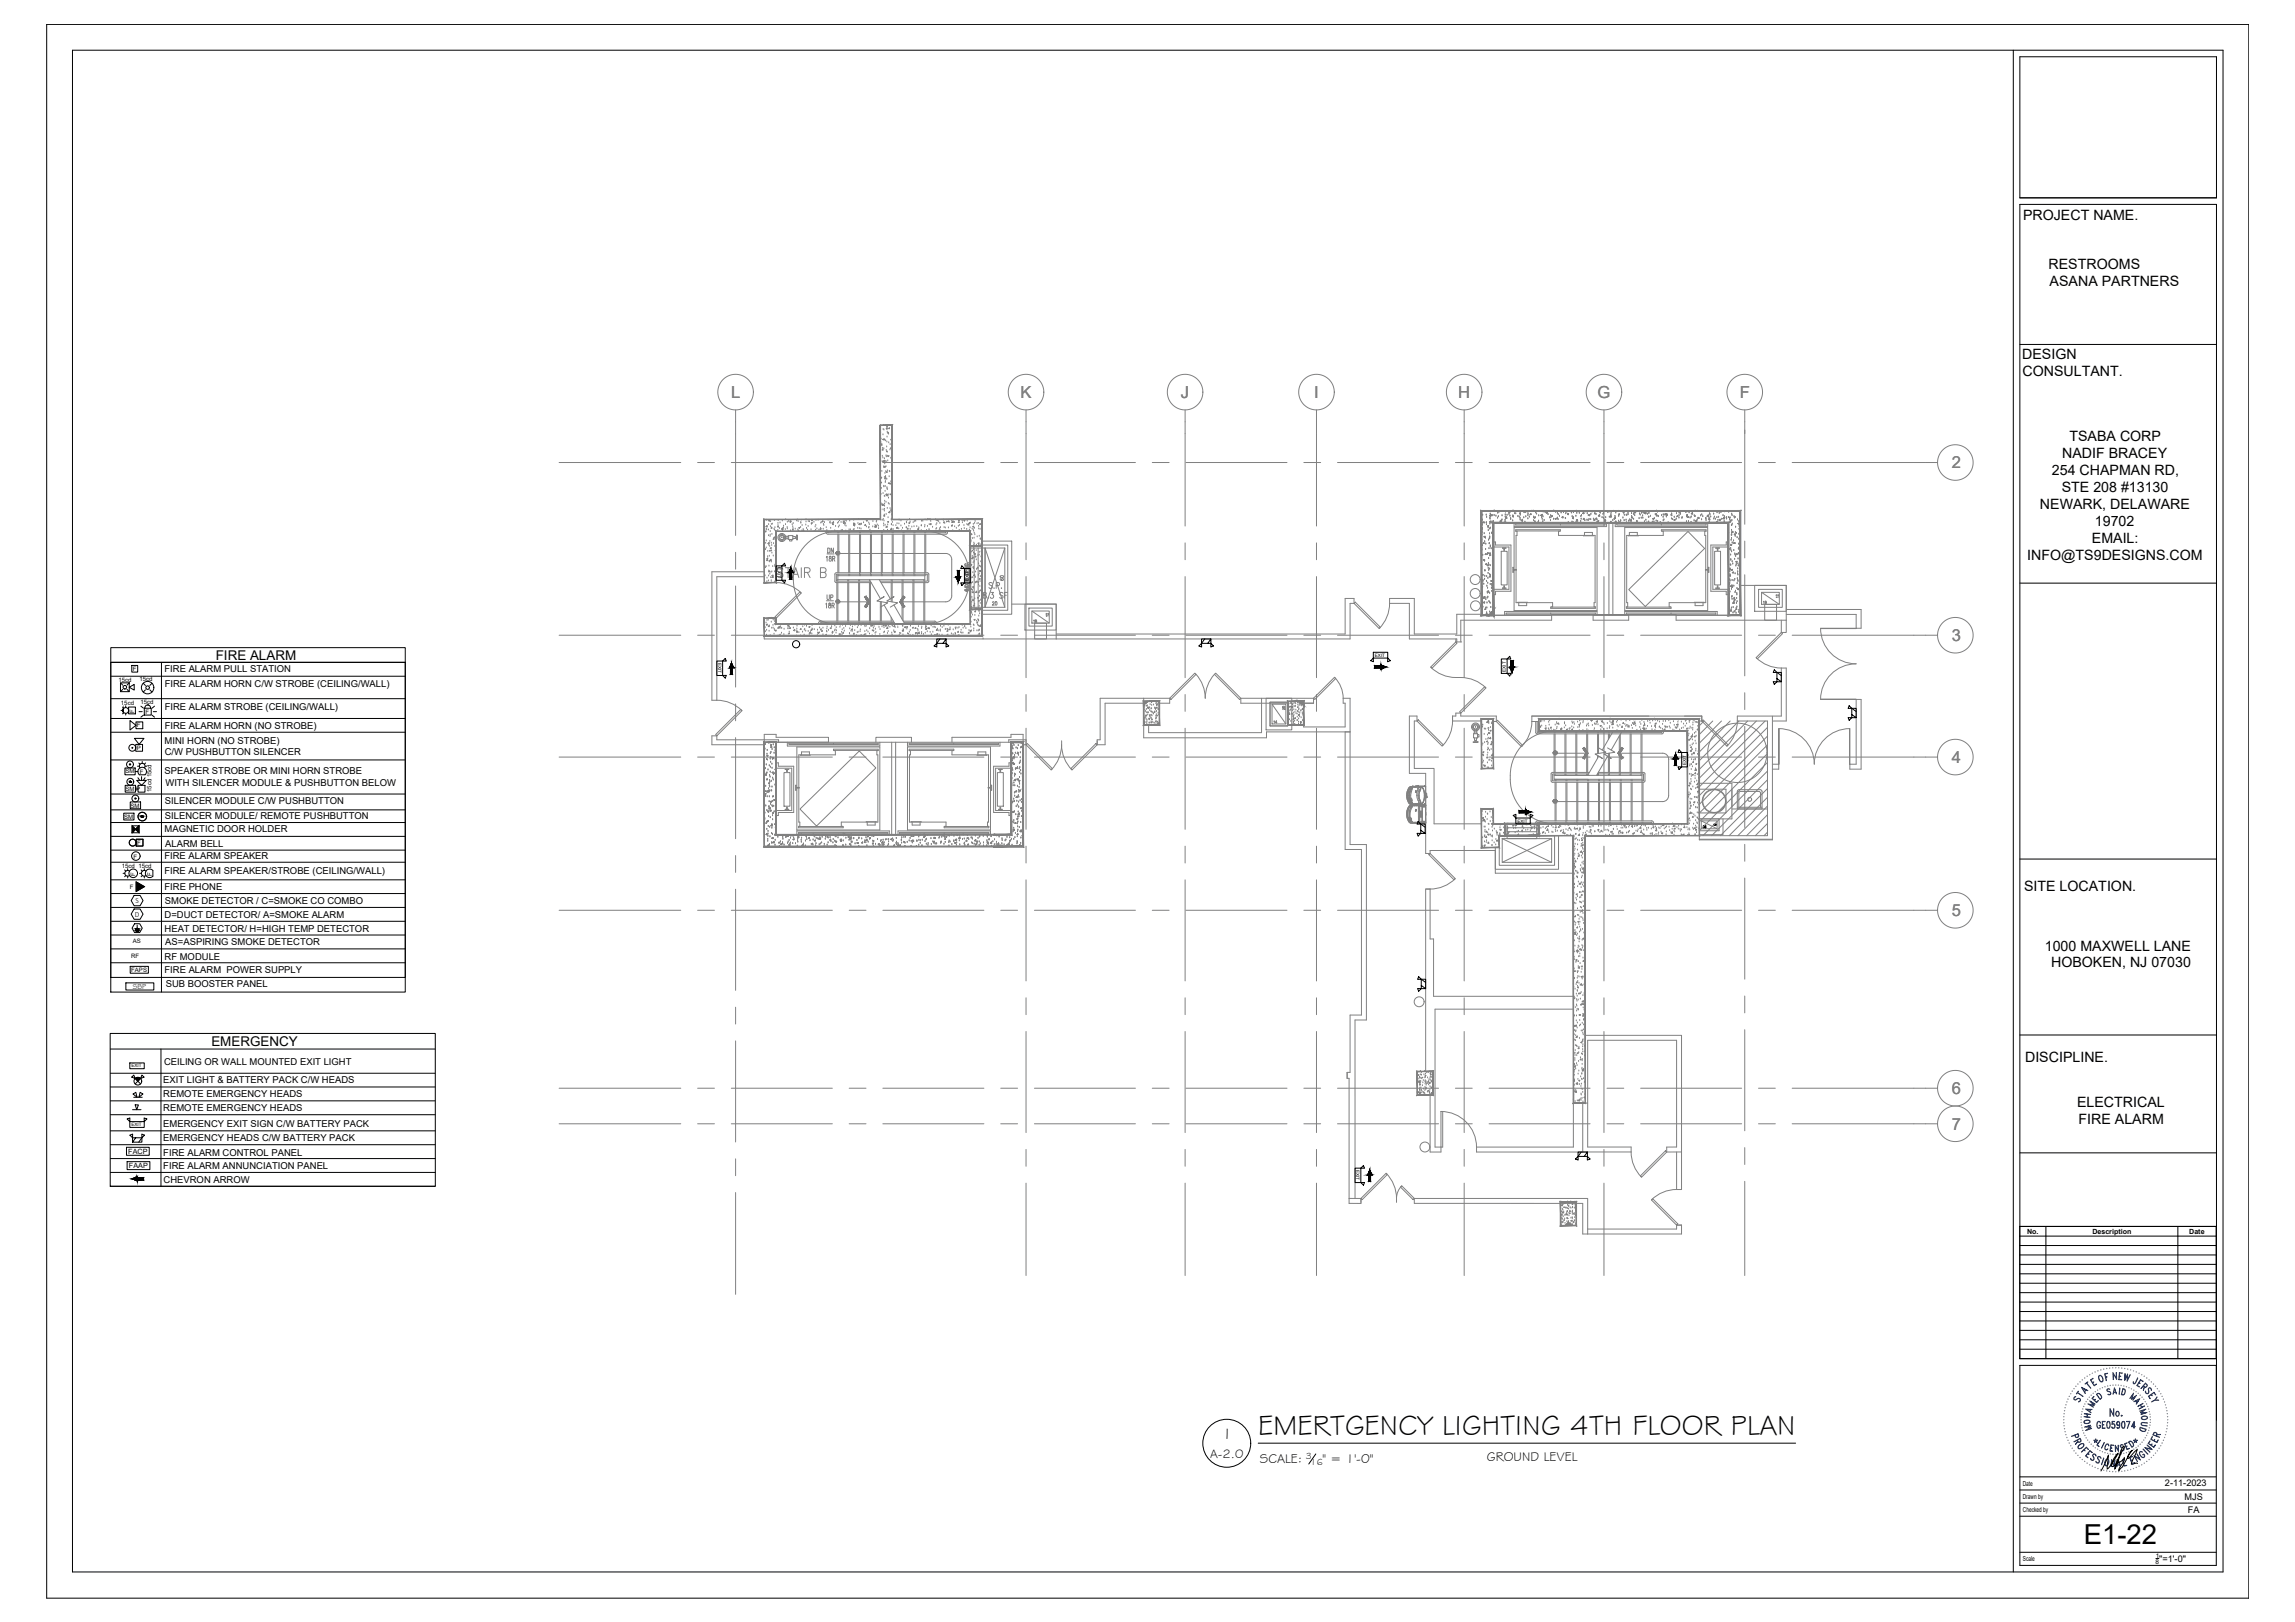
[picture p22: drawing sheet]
<svg xmlns="http://www.w3.org/2000/svg" width="841mm" height="594mm" viewBox="0 0 841 594" stroke-linecap="round" stroke-linejoin="round" font-family="sans-serif">
<defs><g id="words">
<text font-size="10.6" x="461.1" y="525.7">EMERTGENCY LIGHTING 4TH FLOOR PLAN</text>
<text font-size="10.1" x="763.6" y="565.4">E1-22</text>
<g font-size="6.1" fill="#808080">
<text x="267.9" y="145.8">L</text>
<text x="374" y="145.8">K</text>
<text x="432.8" y="145.8">J</text>
<text x="481.6" y="145.8">I</text>
<text x="534.4" y="145.8">H</text>
<text x="585.4" y="145.8">G</text>
<text x="637.5" y="145.8">F</text>
<text x="715.3" y="171.6">2</text>
<text x="715.3" y="234.8">3</text>
<text x="715.3" y="279.5">4</text>
<text x="715.3" y="335.6">5</text>
<text x="715.3" y="400.7">6</text>
<text x="715.3" y="413.8">7</text>
</g>
<text font-size="5.8" x="447.9" y="527">1</text>
<g font-size="5.2">
<text x="741.4" y="80.7">PROJECT NAME.</text>
<text x="750.7" y="98.5">RESTROOMS</text>
<text x="751.1" y="104.8">ASANA PARTNERS</text>
<text x="741.1" y="131.5">DESIGN</text>
<text x="741.2" y="137.7">CONSULTANT.</text>
<text x="758.4" y="161.6">TSABA CORP</text>
<text x="755.7" y="167.8">NADIF BRACEY</text>
<text x="752" y="174">254 CHAPMAN RD,</text>
<text x="755.6" y="180.3">STE 208 #13130</text>
<text x="747.6" y="186.5">NEWARK, DELAWARE</text>
<text x="767.7" y="192.7">19702</text>
<text x="766.6" y="198.9">EMAIL:</text>
<text x="742.9" y="205.1">INFO@TS9DESIGNS.COM</text>
<text x="741.7" y="326.5">SITE LOCATION.</text>
<text x="749.3" y="348.1">1000 MAXWELL LANE</text>
<text x="751.6" y="354.4">HOBOKEN, NJ 07030</text>
<text x="742.1" y="388.9">DISCIPLINE.</text>
<text x="761.2" y="405.4">ELECTRICAL</text>
<text x="761.7" y="411.7">FIRE ALARM</text>
</g>
<g font-size="4.9">
<text x="79.1" y="241.7">FIRE ALARM</text>
<text x="77.4" y="383.2">EMERGENCY</text>
</g>
<g font-size="4.8">
<text x="461.7" y="536">SCALE:</text>
<text x="484.7" y="536">&quot; = 1'-0&quot;</text>
<text x="544.8" y="535.3">GROUND LEVEL</text>
</g>
<text font-size="4.6" x="443.5" y="534">A-2.0</text>
<g font-size="3.5">
<text x="60.3" y="246.1">FIRE ALARM PULL STATION</text>
<text x="60.4" y="251.7">FIRE ALARM HORN C/W STROBE (CEILING/WALL)</text>
<text x="60.4" y="259.9">FIRE ALARM STROBE (CEILING/WALL)</text>
<text x="60.4" y="267">FIRE ALARM HORN (NO STROBE)</text>
<text x="60.3" y="272.5">MINI HORN (NO STROBE)</text>
<text x="60.4" y="276.6">C/W PUSHBUTTON SILENCER</text>
<text x="60.3" y="283.5">SPEAKER STROBE OR MINI HORN STROBE</text>
<text x="60.6" y="287.7">WITH SILENCER MODULE &amp; PUSHBUTTON BELOW</text>
<text x="60.4" y="294.4">SILENCER MODULE C/W PUSHBUTTON</text>
<text x="60.3" y="304.9">MAGNETIC DOOR HOLDER</text>
<text x="60.4" y="300.1">SILENCER MODULE/ REMOTE PUSHBUTTON</text>
<text x="60.5" y="310.2">ALARM BELL</text>
<text x="60.2" y="314.7">FIRE ALARM SPEAKER</text>
<text x="60.2" y="320">FIRE ALARM SPEAKER/STROBE (CEILING/WALL)</text>
<text x="60.3" y="326.1">FIRE PHONE</text>
<text x="60.4" y="331.1">SMOKE DETECTOR / C=SMOKE CO COMBO</text>
<text x="60.3" y="341.4">HEAT DETECTOR/ H=HIGH TEMP DETECTOR</text>
<text x="60.3" y="336.2">D=DUCT DETECTOR/ A=SMOKE ALARM</text>
<text x="60.6" y="346.2">AS=ASPIRING SMOKE DETECTOR</text>
<text x="60.3" y="351.5">RF MODULE</text>
<text x="60.3" y="356.5">FIRE ALARM POWER SUPPLY</text>
<text x="60.8" y="361.4">SUB BOOSTER PANEL</text>
<text x="60.1" y="390.2">CEILING OR WALL MOUNTED EXIT LIGHT</text>
<text x="59.8" y="396.8">EXIT LIGHT &amp; BATTERY PACK C/W HEADS</text>
<text x="59.8" y="401.9">REMOTE EMERGENCY HEADS</text>
<text x="59.8" y="407">REMOTE EMERGENCY HEADS</text>
<text x="59.8" y="412.9">EMERGENCY EXIT SIGN C/W BATTERY PACK</text>
<text x="59.8" y="418">EMERGENCY HEADS C/W BATTERY PACK</text>
<text x="59.8" y="423.4">FIRE ALARM CONTROL PANEL</text>
<text x="59.8" y="428.2">FIRE ALARM ANNUNCIATION PANEL</text>
<text x="59.9" y="433.2">CHEVRON ARROW</text>
</g>
<g font-size="3.4">
<text x="478.6" y="534.4">3</text>
<text x="480.3" y="536.7">16</text>
<text x="793.4" y="544.4">2-11-2023</text>
<text x="800.5" y="549.2">MJS</text>
<text x="801.8" y="554">FA</text>
<text x="791.3" y="572">&quot;=1'-0&quot;</text>
</g>
<g font-size="2.9">
<text x="49.4" y="335.7">D</text>
<text x="49.6" y="330.8">S</text>
</g>
<text font-size="2.7" x="48.6" y="362.1">SBP</text>
<g font-size="2.6">
<text x="47" y="422.6">FACP</text>
<text x="47.3" y="427.9">FAAP</text>
<text x="742.8" y="451.9">No.</text>
<text x="766.8" y="451.9">Description</text>
<text x="802.3" y="451.9">Date</text>
</g>
<g font-size="2.5">
<text x="741.3" y="544.2">Date</text>
<text x="741.3" y="549">Drawn by</text>
<text x="741.3" y="553.9">Checked by</text>
<text x="741.3" y="571.9">Scale</text>
</g>
<g font-size="2.3">
<text x="789.9" y="572.8">8</text>
<text x="790" y="570.6">1</text>
</g>
<g font-size="2.2">
<text x="48.7" y="245.7">F</text>
<text x="43.4" y="249.7">15cd</text>
<text x="51.1" y="249.4">15cd</text>
<text x="51.5" y="258">15cd</text>
<text x="44.3" y="258.3">15cd</text>
<text x="49.1" y="261.1" transform="rotate(-90 49.1 261.1)">F</text>
<text x="53.3" y="261.4">F</text>
<text x="50.2" y="266.4">F</text>
<text x="50.1" y="274.7">P</text>
<text x="45.9" y="283.3">SM</text>
<text x="51.3" y="283.4">F</text>
<text x="46" y="289.7">SM P</text>
<text x="55.5" y="290.1" transform="rotate(-90 55.5 290.1)">15cd 15cd</text>
<text x="45.5" y="299.8">SM</text>
<text x="47.9" y="295.8">SM</text>
<text x="50.3" y="309.4">F</text>
<text x="49" y="314.6">F</text>
<text x="44.7" y="318">15cd 15cd</text>
<text x="49.6" y="320.7" transform="rotate(-90 49.6 320.7)">F</text>
<text x="55.7" y="320.7" transform="rotate(-90 55.7 320.7)">F</text>
<text x="47.6" y="325.5">F</text>
<text x="48.7" y="345.6">AS</text>
<text x="48.1" y="350.9">RF</text>
<text x="48.1" y="355.9">FAPS</text>
</g>
<g font-size="1.7">
<text x="284.9" y="207.8" transform="rotate(90 284.9 207.8)">EXIT</text>
<text x="355.1" y="212.9" transform="rotate(-90 355.1 212.9)">EXIT</text>
<text x="263.2" y="242.7" transform="rotate(90 263.2 242.7)">EXIT</text>
<text x="503.8" y="240.6">EXIT</text>
<text x="551.8" y="246.1" transform="rotate(-90 551.8 246.1)">EXIT</text>
<text x="617.9" y="280.3" transform="rotate(-90 617.9 280.3)">EXIT</text>
<text x="556.1" y="301.3">EXIT</text>
<text x="48.1" y="391">EXIT</text>
<text x="48.1" y="412.5">EXIT</text>
<text x="497" y="428.4" transform="rotate(90 497 428.4)">EXIT</text>
</g>
</g></defs>
<!-- layer: A-LINE-6 -->
<path d="M461.1 528.6h196.9M482.2 532.5l-2.6 3.7" fill="none" stroke="#000" stroke-width=".37"/>
<!-- layer: 0 -->
<g fill="none" stroke="#000" stroke-width=".37">
<path d="M52.5 250.2l.8 .9M53.3 252.7l-.8 .8M54.9 252.7l.8 .8M55.7 250.2l-.8 .9M47.7 353.9h6.7v2.6h-6.7z"/>
<circle cx="291.7" cy="236" r="1.32"/>
<circle cx="54.1" cy="251.9" r="2.28"/>
<circle cx="54.1" cy="251.9" r=".65"/>
<circle cx="449.6" cy="528.6" r="8.8"/>
</g>
<!-- layer: X_CONST_3 THRU 6$0$0-COL -->
<g fill="none" stroke="#808080" stroke-width=".37">
<path d="M322.7 158.6h.1M323.6 159.3h.1M323.6 157.3h.1M323.8 155.8h.1M323.9 157.5h.1M324.8 157l.3-.1-.1 .3zM324.9 156.5h.1M325 157.1h.1M325.1 158.3h.1M325.2 156.5h.1M325.2 158.7h.1M325.6 158.7h.1"/>
<path d="M325.6 159h.1M325.9 156.7l.1 .3h-.3zM326.7 155.9h.1M322.6 160.6l.2-.2v.4l-.2-.1M322.7 174.9l.4-.1-.1 .3zM322.8 163.3h.1M322.8 162.1h.1M323 178.9h.1M323 176.9h.1M323.1 162.5l.1 .5h-.5zM323.2 172.7h.1M323.3 169.1h.1"/>
<path d="M323.3 167.1h.1M323.4 160.9l.4-.1-.1 .3zM323.5 164.2h.1M323.5 164.5l.1 .3h-.3zM323.5 167.7h.1M323.9 178.1h.1M323.9 168.7v.5h-.5zM323.9 171.3h.1M323.9 164.4h.1M323.9 170.9h.1M323.9 178.3h.1M324 171l.4-.1-.1 .3z"/>
<path d="M324.1 174.9h.1M324.1 168h.1M324.1 161.1h.1M324.2 161.1h.1M324.2 169.9h.1M324.2 168.7l.1 .2h-.3zM324.3 173.4h.1M324.3 180h.1M324.4 178.2h.1M324.4 176.7h.1M324.5 176.3h.1M324.5 174.8h.1"/>
<path d="M324.5 174.5h.1M324.5 161.5h.1M324.6 174.9l.1 .5-.5-.1zM324.6 172.7h.1M324.7 170.9h.1M324.7 166.9h.1M324.7 169.1h.1M324.8 165h.1M324.8 167.3h.1M324.9 165.5h.1M324.9 163.7h.1M325 175.5h.1"/>
<path d="M325 161.9h.1M325 178.6h.1M325 172.7l.1 .3h-.3zM325.1 160.1h.1M325.1 179h.1M325.2 179.3h.1M325.2 172.4h.1M325.2 165.6h.1M325.3 167.1h.1M325.3 168.8h.1M325.4 167.1l.4-.2-.2 .3zM325.7 162.2h.1"/>
<path d="M325.8 176.8l.1 .3h-.4zM325.8 174.6h.1M325.9 172.6h.1M326 177.1l.3-.1-.1 .3zM326.1 172.8h.1M326.1 164.8h.1M326.2 162.8h.1M326.4 164.3h.1M326.4 167.8h.1M326.5 176.5h.1M326.7 160.8v.3h-.3zM326.8 166.7h.1"/>
<path d="M326.8 178.4h.1M326.9 163l-.2 .1 .2 .2M280.2 196.2h.1M280.2 194.3h.1M280.3 194.6l.4-.1-.1 .3zM280.6 199h.1M280.8 198.1h.1M280.8 193.8h.1M280.9 190.5h.1M281 194.1h.1M281.1 192.5l.1 .5-.5-.1zM281.6 194.1h.1"/>
<path d="M281.6 196.2h.1M281.7 190.7l.3-.1-.1 .3zM281.7 192.1h.1M281.7 199.7h.1M281.8 198.7l.1 .5-.5-.1zM282.1 198.3h.1M282.2 196.5h.1M282.2 196h.1M282.3 194.7h.1M282.3 192.9h.1M282.4 191.1h.1M282.7 199h.1"/>
<path d="M282.7 192.1h.1M282.7 193.4h.1M282.8 199.8h.1M282.8 193.1l.1 .3h-.3zM282.9 195.7h.1M283 192h.1M283.5 199.1h.1M283.6 197.2v.3h-.3zM283.6 196.8l.4-.1-.1 .3zM283.7 193.8h.1M283.8 190.7h.1M283.9 194.2h.1"/>
<path d="M284 193.3h.1M284.2 199.6h.1M284.2 197.7h.1M284.9 192.9l.4-.2-.1 .4zM285 194.3h.1M285.1 191.7h.1M285.1 192.5h.1M285.2 190.7h.1M285.6 193.6h.1M285.8 191.5h.1M286.7 190.8h.1M286.7 193.4l.1 .4-.3-.1z"/>
<path d="M286.8 194.3h.1M286.9 193.4l.1 .5-.5-.1zM287.1 193.4h.1M287.1 192.7h.1M287.8 194h.1M287.9 192.1h.1M287.9 190.3h.1M288.5 193.2h.1M288.5 191.2h.1M288.5 193.7h.1M289 191h.1M289.5 191.1l.3-.1-.1 .3z"/>
<path d="M289.6 190.9h.1M289.7 194.4h.1M289.9 191.1h.1M290.3 192.2h.1M290.5 192.9h.1M290.6 193.6h.1M290.6 193.8l.1 .3h-.3zM290.7 191.7h.1M291.4 193.8h.1M291.9 190.8h.1M292.2 190.4h.1M292.4 194.1h.1"/>
<path d="M292.4 194.6l.3-.3v.3M292.5 191h.1M292.6 194.5h.1M292.7 193.3l.4-.1-.1 .3zM293.4 193.2h.1M293.5 191.4h.1M293.5 191.6h.1M293.6 190.2h.2M293.9 194.4h.1M293.9 192.5h.1M294.3 193.9h.1M294.5 194.1l.1 .4-.4-.1z"/>
<path d="M295.3 192.3h.1M295.4 190.3h.1M295.4 191.2h.1M295.5 193.5h.1M295.9 194.2h.1M296.1 192.8h.1M296.2 191h.1M296.6 191.1h.1M297.2 194.1h.1M297.3 191.6l.4-.2-.2 .4zM297.4 192h.1M297.6 190.4l.1 .3h-.3z"/>
<path d="M298.3 191.3h.1M298.3 194.6h.1M298.7 193h.1M298.9 194.2h.1M299 192.4h.1M299 190.6h.1M299.4 193.7h.1M299.8 190.5h.1M300.1 194.2h.1M300.5 193.8l.4-.2-.1 .3zM300.7 193.5h.1M300.8 191.6h.1"/>
<path d="M301.2 191.4h.1M301.5 190.7l.1 .4-.3-.1zM301.7 193.8h.1M301.7 192h.1M301.9 192.5h.1M302.1 191.4h.1M302.8 193.3h.1M303 194.3h.1M303.2 190.2h.4M304.1 191.5h.1M304.2 191.1h.1M304.4 193.5h.1"/>
<path d="M304.5 191.7h.1M305.1 191.9h.1M305.1 192l.4-.1-.2 .3zM305.4 191.1l.1 .3h-.3zM305.9 194.4h.1M306.2 192.8h.1M307 191.7h.1M307.2 193.1h.1M307.3 191.3h.1M307.6 192.6h.1M307.6 190.7h.1M308.2 194.5h.1"/>
<path d="M308.2 191.4h.1M308.3 194.2l.4-.1-.1 .3zM308.8 194.5h.1M309 190.5h.1M309.3 191.4l.1 .3h-.3zM309.4 190.8v.5l-.5-.1zM309.6 192.4h.1M309.7 190.2l.2 .2 .1-.2M309.9 191.8h.1M310 194.5h.1M310 192.7h.1M310.1 190.9h.1"/>
<path d="M311.2 194.1h.1M311.4 190.8h.1M311.6 194.1h.1M312.7 194.2h.1M312.8 191.9h.1M312.8 192.4h.1M312.8 190.5h.1M312.9 192.4l.4-.1-.2 .3zM313 193.9h.1M313 191.9h.1M313.2 191.7l.1 .4h-.3zM314.3 193.5h.1"/>
<path d="M314.4 191.7h.1M314.6 190.3h.1M315 193.6h.1M315.2 191.7v.5l-.5-.1zM315.5 193.8h.1M315.6 191.9h.1M315.7 192h.1M316.3 194.6h.2M316.5 191.5h.1M317.1 192.1l.1 .3h-.3zM317.4 190.7l.4-.2-.1 .4zM317.5 193h.1"/>
<path d="M318.3 193.4h.1M318.4 191.6h.1M318.5 193.2h.1M318.6 192.1h.1M318.8 194.2h.1M319.8 193h.1M319.9 191h.1M320.7 192.4h.1M320.7 192.9l.4-.2-.2 .4zM321 192.6v.5l-.5-.1zM321 192.4l.1 .4-.3-.1zM321.1 193h.1"/>
<path d="M321.1 191.2h.1M321.3 190.8h.1M321.5 192.3h.1M321.9 192.7h.1M322 193.6h.1M322.6 180.6v.2M322.7 188.7h.1M322.7 186.7h.1M322.8 181.1h.1M322.9 184.6h.1M323.3 190.6h.1M323.3 185l.4-.1-.1 .3z"/>
<path d="M323.4 184.6l.1 .3h-.4zM323.6 180.8h.1M323.6 186.7h.1M323.7 190.2h.1M323.8 194.4h.1M323.8 191.9h.1M323.8 185h.1M323.9 192.6h.1M323.9 190.8h.1M324 189h.1M324.1 188.6h.1M324.1 181.8h.1"/>
<path d="M324.1 187.2h.1M324.1 186.5h.1M324.1 185.4h.1M324.2 188.7v.3h-.3zM324.2 184.6h.1M324.2 183.6h.1M324.3 181.8h.1M324.4 192.4h.1M324.6 181.1l.4-.2-.1 .3zM324.7 184h.1M324.7 188.4h.1M324.9 192.8l.1 .3h-.3z"/>
<path d="M325.1 193.1h.1M325.1 186.2h.1M325.2 194.2h.1M325.2 191.1l.4-.1-.1 .3zM325.3 192.3h.1M325.3 181.1l.1 .5-.5-.1zM325.4 189.6h.1M325.5 184.4h.1M325.6 182.4h.1M325.7 181.2h.1M325.8 184.7h.1M326 187.3l.1 .5-.5-.1z"/>
<path d="M326.2 186.3h.1M326.5 186.8h.1M326.5 180.8l.1 .4h-.3zM326.6 187.2h.1M326.6 187.2l.3-.2-.1 .4zM326.6 190.3h.1M326.6 194h.1M326.7 192.2h.1M326.7 192.1h.1M326.7 190.4h.1M326.7 190.1h.1M326.7 193.5l.1 .5-.5-.1z"/>
<path d="M326.8 188.6h.1M326.9 186.8h.1M326.9 185h.1M327 191.3h.1M327.3 192.5h.1M327.3 193.9h.1M328.3 192.5h.1M328.5 193.3l.4-.1-.1 .3zM328.7 191.8h.1M328.8 193.1l.1 .3h-.4zM329.3 193.7h.1M329.4 191.9h.1"/>
<path d="M329.5 190.5h.1M330.2 192.6h.1M330.2 190.8h.1M330.4 194.4h.1M330.7 193.5h.1M331.5 192h.1M332.1 193.3h.1M332.2 191.4h.1M332.2 193.3h.1M332.2 191.5h.1M332.3 194.6l.2-.2 .1 .2M332.4 190.6h.1"/>
<path d="M332.7 193.4l.1 .4h-.4zM333 191.6l.4-.2-.1 .3zM333.1 192.8h.1M333.3 190.3h.1M333.5 191.2h.1M333.5 193.9h.1M334.1 193h.1M334.6 191.4h.1M334.9 192.9h.1M335 191.1h.1M335.3 190.7h.1M335.6 190.9h.1"/>
<path d="M336 192.9h.1M336.3 193.7l.4-.1-.1 .3zM336.6 193.8l.1 .3h-.4zM336.7 193.3h.1M337.5 194.6h.1M337.6 192.6h.1M337.6 194.4h.1M337.7 192.6h.1M337.8 190.8h.1M337.8 190.9h.1M338.2 190.8h.1M338.9 193h.1"/>
<path d="M338.9 192.4h.1M339 190.5h.1M339.6 194.3h.1M339.6 190.2h.2M339.9 192.8h.1M339.9 190.2h.1M340.4 190.3h.1M340.5 194h.1M340.5 194.1l.1 .4-.4-.1zM340.5 192.1h.1M340.6 190.3h.1M340.9 192l.3-.1-.1 .3z"/>
<path d="M341 190.4h.1M341 192.1h.1M341.1 191h.1M341.8 193.1h.1M342.8 190.4h.1M343 193.8h.1M343 192.3h.1M343.2 190.2l-.2 .2 .5 .1-.1-.3M343.2 193.6h.1M343.3 191.8h.1M343.6 190.4l.1 .3h-.3zM344 191.1h.1"/>
<path d="M344.1 194.2l.4-.2-.1 .4zM344.3 194.6h.1M344.3 193.7h.1M344.4 191.7h.1M344.7 193.2h.1M345.5 190.2l.2 .2 .1-.2M345.7 190.5h.1M345.8 191.5h.1M346 193.2h.1M346.1 191.4h.1M346.2 191.7h.1M346.4 193.4h.1"/>
<path d="M346.9 191.2h.1M347.5 190.7l.1 .4-.3-.1zM347.6 193.4h.1M347.8 191.2h.1M348.6 190.6h.1M348.7 192.4l.3-.1-.1 .3zM348.8 192.8h.1M348.9 191h.1M349.2 194.4h.1M349.2 190.9l.1 .5-.5-.1zM349.4 191.2h.1M349.8 191.3h.1"/>
<path d="M349.8 192.9h.1M350.5 193.5h.1M351.2 192.8h.1M351.3 190.8h.1M351.4 191.1l.1 .3h-.3zM351.5 194.3h.1M351.5 190.7h.1M351.6 192.4h.1M351.7 190.6h.1M352 194.6h.2M352.3 193.9h.1M352.5 190.6h.1"/>
<path d="M352.6 190.6h.1M352.7 191.5h.1M353.2 190.7l.4-.2-.1 .4zM353.2 192.5h.1M353.4 193.6h.1M354.3 193.9h.1M354.3 192.1h.1M354.4 190.3h.1M354.4 190.8h.1M354.7 190.3h.1M355 191.8l.1 .5-.5-.1zM355.2 194.2h.1"/>
<path d="M355.3 191.4l.1 .3h-.3zM355.5 193.3h.1M355.5 198.1l.2-.1 .1 .5-.3-.1M355.6 191.6h.1M355.7 197h.1M355.8 198h.1M356.1 195.5v.3h-.3zM356.3 193.7h.1M356.3 197.2h.1M356.5 192.9l.3-.2-.1 .3zM356.6 194h.1M356.7 192h.1"/>
<path d="M356.8 194.5h.1M356.8 199.6l.1 .3h-.3zM356.9 198.9h.1M357 197.1h.1M357 195.3h.1M357 199.4h.1M357.1 193.5h.1M357.2 191.7h.1M357.2 195.9h.1M357.3 191h.1M357.8 199.7h.1M358 191.9h.1"/>
<path d="M358.1 196.6h.1M358.4 199l.4-.2-.1 .4zM358.5 191.7h.1M358.6 199.7h.1M358.6 192.8h.1M358.7 193.7h.1M358.9 196.4h.1M359.2 193.9h.1M359.2 199.5h.1M359.2 191.7l.1 .4h-.3zM359.2 197.6h.1M359.2 197.4h.1"/>
<path d="M359.7 198.5h.1M359.7 196.7h.1M359.8 194.9h.1M359.9 193.1h.1M359.9 195.9l-.2 .2 .2 .1M359.9 195h-.2l.2 .2M542.9 194.8v.1M542.9 199.5h.1M543 194h.1M543 197.7h.1M543.1 195.9h.1M543.1 194.1h.1"/>
<path d="M543.2 192.3h.1M543.3 190.5h.1M543.3 199.9h.1M543.3 193.6h.1M543.3 188.7h.1M543.3 191.6h.1M543.6 191.4h.1M543.8 198.7v.3h-.3zM543.8 196.6l.4-.2-.1 .4zM543.9 195.5h.1M544.1 198.4h.1M544.1 191.5h.1"/>
<path d="M544.3 197.1h.1M544.5 199.3h.1M544.6 188.7h.1M544.7 191.4h.1M544.7 192.2h.1M544.8 189.5h.1M545.1 192.6l.4-.1-.1 .3zM545.3 193.3h.1M545.4 194.3h.1M545.5 197.8h.1M545.7 199.2h.1M545.8 197.3h.1"/>
<path d="M545.8 199.1h.1M545.8 195.5h.1M545.9 197.2h.1M545.9 193.7h.1M545.9 196.7h.1M545.9 189.8h.1M546 191.9h.1M546 190.1h.1M546.1 188.3h.1M546.1 189.3h.1M546.1 193.4h.1M546.2 200h.1"/>
<path d="M546.2 190.9v.3h-.3zM546.2 187.3h.1M546.3 188.4l.1 .5h-.5zM546.5 188.7l.3-.1-.1 .3zM546.5 191.6h.1M546.8 191.2h.1M546.9 195l.1 .3h-.4zM547 194.6l.1 .5-.5-.1zM547.2 197.9h.1M547.2 191.5h.1M547.2 191h.1M547.2 198.7v.2"/>
<path d="M547.5 188.8h.1M547.6 187.2h.1M548.2 189h.1M548.8 189.8h.1M548.9 188h.1M549.1 189.3h.1M549.3 187.2l-.3 .2 .4 .1-.1-.3M549.7 190.9l.4-.1-.1 .3zM549.8 191.5l.3-.3v.3M550.2 190.7h.1M550.4 190.5h.1M550.4 188.9h.1"/>
<path d="M551.5 191.2h.1M551.5 190.5h.1M551.6 189.4h.1M551.6 188.6h.1M551.7 187.6h.1M552.1 189.3l.1 .5h-.5zM552.3 188.7h.1M553 188.4h.1M553.2 187.5l.1 .3h-.4zM553.3 189h.1M553.6 189.9h.1M553.6 190.3h.1"/>
<path d="M554.3 189.1l.3-.1-.1 .3zM554.3 190.8h.1M554.4 189h.1M554.5 187.2h.1M555 188.1h.1M555.4 188.2h.1M556.2 189.2h.1M556.7 189.4h.1M557 189.8h.1M557.1 190.4h.1M557.1 187.8l.1 .3h-.4zM557.1 188.6h.1"/>
<path d="M557.5 191.3l.4-.1-.2 .3zM557.9 190.2l.1 .5h-.5zM558.4 189.6h.1M558.5 187.7h.1M558.6 187.6h.1M558.8 191.3h.1M558.8 187.4l.4-.2-.1 .4zM559.1 189.3h.1M559.8 187.5h.1M559.9 190h.1M559.9 188.8h.1M560 188.2h.1"/>
<path d="M560.4 189.4h.1M561 188.1l.1 .4h-.4zM561.4 187.3h.1M561.9 187.2h.1M562 190.7h.1M562 189.4h.1M562.1 189.6l.3-.2-.1 .4zM562.4 191.1h.1M562.6 191.5h.1M562.7 189.6h.1M562.7 187.8h.1M563.1 188.3h.1"/>
<path d="M563.3 191.5l.4-.4v.4M563.8 190.9h.1M563.9 188.9h.1M564.3 187.4h.1M564.9 188.5v.3h-.3zM564.9 189.5h.1M565.2 190.2h.1M565.2 188.7h.1M565.4 191.1h.1M565.4 189.3h.1M565.5 187.5h.1M565.9 190.6h.1"/>
<path d="M566.2 187.7h.1M566.6 187.8l.4-.1-.1 .3zM567.2 187.5h.1M567.3 188.5h.1M567.8 189.6h.1M568.2 190.7h.1M568.2 188.9h.1M568.3 189.6h.1M568.8 188.8v.4l-.3-.1zM569.3 190.2h.1M569.4 187.2h.1M570.1 187.6h.1"/>
<path d="M570.3 189.9l-.2 .3-.2-.2 .4-.1M570.7 190h.1M570.7 188h.1M570.7 189.8h.1M571 190.3h.1M571 188.5h.1M571.5 189.1h.1M572.1 187.8h.1M572.7 189.2v.3h-.3zM572.7 189.7h.1M573 187.7h.1M573.6 189.9h.1"/>
<path d="M573.7 190h.1M573.8 188.2h.1M574.1 187.6h.1M574.2 187.2h.1M574.4 188.3l.4-.2-.1 .3zM574.6 187.2h-.4M574.7 188.5h.1M574.7 191.4h.1M575.9 187.9h.1M576.1 191.2h.1M576.1 189.3h.1M576.5 191.4h.1"/>
<path d="M576.5 190h.1M576.5 189.6h.1M576.6 189.5v.4l-.3-.1zM576.6 187.8h.1M577.5 189.1h.1M577.6 191.2h.1M577.6 187.3h.1M577.7 190.4l.4-.1-.1 .3zM577.8 188h.1M578.1 191h.1M578.8 188h.1M579.3 191h.1"/>
<path d="M579.3 189.2h.1M579.4 187.4h.1M579.4 190.1h.1M579.6 188.8h.1M580.4 187.6v.5h-.5zM580.5 189.9v.3h-.3zM580.5 187.4h.1M580.8 190.7h.1M581 187.5h.1M581.6 190.5h.1M581.7 188.1h.1M582 190.6h.1"/>
<path d="M582.1 188.8h.1M582.2 188.7l.4-.2-.1 .4zM582.3 190.3h.1M582.9 190.3h.1M583 188.4h.1M583.4 187.5h.1M583.9 190.2h.1M584.3 188.2h.1M584.4 190.2v.3h-.3zM584.6 188.2h.1M584.8 190.2h.1M584.9 188.4h.1"/>
<path d="M585 190.1h.1M585.2 190.4h.1M585.2 191.3h.1M585.5 190.9l.4-.2-.1 .4zM586.2 188.5v.5h-.5zM586.3 187.6h.1M586.4 187.9h.1M587.1 189.6h.1M587.4 188.4h.1M587.6 189.9h.1M587.7 188h.1M588.1 190.5h.1"/>
<path d="M588.2 190.5l.1 .4-.3-.1zM588.4 190.8h.1M588.4 189.6h.1M589.2 187.7h.1M589.8 189.4h.1M589.8 187.5h.1M590 189.1l.4-.1-.1 .3zM590.3 189.1h.1M590.3 191.3h.1M590.3 189.5h.1M590.3 188.5h.1M590.4 191.3h.1"/>
<path d="M590.4 187.7h.1M591 190.6h.1M591.2 187.3h.1M591.6 190.3h.1M591.8 189.2h.1M592 189.4v.5h-.5zM592.1 187.9h.1M592.1 190.9l.1 .3h-.3zM593.1 190.9h.1M593.2 189.1h.1M593.2 187.3h.1M593.2 188.6h.1"/>
<path d="M593.3 191.3l.4-.1-.1 .3zM593.4 188.5h.1M593.8 190.8h.1M593.9 190.8h.1M594.6 187.4l.4-.2-.1 .4zM594.7 189.7h.1M595 188h.1M595.2 190.7h.1M595.2 188.7h.1M595.3 187.2l.1 .3-.4-.1zM595.8 191.5l.2-.3 .1 .3M595.9 190.5h.1"/>
<path d="M596 188.7h.1M596.1 188.7h.1M596.6 188h.1M596.6 188.5h.1M596.8 190.9h.1M597.2 190.4h.1M597.8 190.3v.5h-.5zM597.8 189.6l.4-.2-.1 .3zM597.9 188.1h.1M597.9 189.2h.1M598.6 190.2h.1M598.7 188.3h.1"/>
<path d="M598.7 188.4h.1M599 188.8h.1M599.2 187.5v.3h-.3zM599.7 191h.1M599.8 187.4h.1M600 191.1h.1M600.7 189.9h.1M600.8 188.2h.1M601.1 188.6h.1M601.5 189.8h.1M601.5 188h.1M601.9 189h.1"/>
<path d="M602 189.8h.1M602.1 187.8h.1M602.4 187.8l.4-.1-.1 .3zM602.6 191.1h.1M603.1 187.8v.3h-.3zM603.1 190.5h.1M603.3 191.5l.3-.3v.3M603.5 187.6h.1M603.7 188.4h.1M604.1 189.5h.1M604.2 191.2h.1M604.2 188.1h.1"/>
<path d="M604.2 189.4h.1M604.3 187.6h.1M604.8 189.1h.1M605.5 187.4h.1M605.5 191.2h.1M605.7 190l.3-.1-.1 .3zM606.1 191.2h.1M606.3 190h.1M606.6 188.5h.1M606.9 190.8h.1M607 188.1v.4h-.3zM607 189h.1"/>
<path d="M607.1 187.2h.1M607.4 187.5h.1M607.4 191h.1M607.5 189h.1M607.7 189.2h.1M608.4 191.4h.1M608.9 188.9h.1M609.5 189.4h.1M609.5 190.7h.1M609.5 188.6h.1M609.7 190.4h.1M609.8 188.6h.1"/>
<path d="M610.2 188.3l.4-.2-.1 .3zM610.6 189.3h.1M610.9 188.5v.3h-.3zM610.9 188.6h.1M611.3 191.5h.1M612.4 188.7h.1M612.5 190.1h.1M612.6 188.3h.1M612.6 188.9h.1M612.9 190.3h.1M613.5 190.4l.3-.1-.1 .3zM613.5 189.5h.1"/>
<path d="M614.1 187.2l.4 .1v-.1M614.3 190.1h.1M614.4 188.1h.1M614.8 188.8v.4l-.3-.1zM615.3 189.7h.1M615.3 188.9h.1M615.3 187.9h.1M615.7 188h.1M615.8 188.4h.1M616.3 189.8h.1M616.4 189.6h.1M617.8 187.7h.1"/>
<path d="M618 191.1h.1M618 188.7l.4-.2-.1 .4zM618.1 189.3h.1M618.2 187.5h.1M618.2 189h.1M618.7 189.2v.3h-.3zM618.8 191h.1M619 187.8h.1M619.3 189.7h.1M619.7 191.3h.1M619.8 189.4h.1M620.2 187.7l.1 .5h-.5z"/>
<path d="M620.8 190.7h.1M620.9 188.9h.1M621.1 189.1h.1M621.1 189.2h.1M621.2 187.2h.1M621.3 190.9l.3-.2-.1 .4zM621.8 191.1h.1M621.9 190.5h.1M622.1 187.3h.1M622.2 189.8h.1M622.6 189.5v.4l-.3-.1zM623.2 188.9h.1"/>
<path d="M623.6 190.4h.1M623.6 188.6h.1M624 189.2h.1M625.1 190h.1M625.1 189.9h.1M625.2 190.6h.1M625.8 189.1l.4-.1-.1 .3zM626.1 189.1l-.1-.5-.4 .5h.5M626.4 190h.1M626.4 191.2h.1M626.4 188.2h.1M626.4 189.9l.1 .3h-.3z"/>
<path d="M626.6 190.4h.1M626.6 188.5h.1M626.9 189.3h.1M628 188.3h.1M628 190.1h.1M628.3 189.4h.1M628.6 190.2h.1M629.1 191.3l.4-.1-.2 .3zM629.1 191.4h.1M629.2 189.6h.1M629.2 187.8h.1M629.6 190.6h.1"/>
<path d="M629.8 189.5h.1M630 188h.1M630.3 190.2l.1 .3h-.3zM630.4 187.4l.4-.2-.1 .4zM630.9 190.2h.1M631.4 188.9h.1M631.8 189.5l.1 .5h-.5zM631.8 191h.1M631.9 189.2h.1M632 187.4h.1M632 189.7h.1M632.7 189.6h.1"/>
<path d="M632.7 190.1h.1M633.4 189.5h.1M633.5 195.2h.1M633.5 187.6h.1M633.6 189.6l.4-.2-.1 .3zM633.8 190.3h.1M634 191.4h.1M634.2 199.6l.4-.1-.1 .3zM634.2 190.5l.1 .4-.3-.1zM634.3 199.7h.1M634.4 197.9h.1M634.5 196.1h.1"/>
<path d="M634.5 192.5h.1M634.5 194.3h.1M634.5 197.2h.1M634.6 188.3h.1M634.6 192.5h.1M634.6 195.2h.1M634.6 196h.1M634.7 190.6h.1M634.7 188.8h.1M634.8 198.8h.1M634.8 192h.1M634.8 187.4h.1"/>
<path d="M635 194.6v.4l-.3-.1zM635.2 199.1h.1M635.3 198.1h.1M635.5 189.3h.1M635.5 195.7l.4-.2-.1 .4zM635.6 189.7h.1M635.7 198.7l.1 .3h-.3zM635.9 196.4h.1M635.9 189.5h.1M636 195.1h.1M636 193.1h.1M636.4 195.4h.1"/>
<path d="M636.6 196.9h.1M636.7 190.4h.1M636.9 191.7l.4-.1-.2 .3zM637.1 199.3h.1M637.2 197.5h.1M637.3 195.7h.1M637.3 193.9h.1M637.4 192.1h.1M637.4 192.9h.1M637.4 192.6h.1M637.5 190.3h.1M637.5 191h.1"/>
<path d="M637.5 196.1h.1M637.5 188.5h.1M637.6 190.4l.1 .5h-.5zM637.7 194.7h.1M280.3 207.4h.1M280.3 210.9h.1M280.4 200.9l.1 .4-.3-.1zM280.5 207.9h.1M280.8 207.6h.1M280.8 200.7h.1M280.9 204.7l.4-.1-.1 .3zM281 213.1h.1"/>
<path d="M281.1 211.8h.1M281.2 205v.3h-.3zM281.3 203.9h.1M281.3 204.6h.1M281.4 201.9h.1M281.6 212.8h.1M281.7 211h.1M281.7 209.2h.1M281.8 207.3h.1M281.9 205.5h.1M281.9 203.7h.1M281.9 205.8h.1"/>
<path d="M281.9 209.1l.1 .3h-.3zM282 201.9h.1M282.1 200.1h.1M282.1 210.3h.1M282.3 200.8l.3-.2-.1 .3zM282.4 201.9h.1M282.4 211.6h.1M282.5 205.4h.1M282.5 209.6h.1M282.5 213.4l.2-.2v.2M282.5 204.8l.1 .6-.5-.1zM282.6 212.7h.1"/>
<path d="M282.6 205.8h.1M282.7 201.8h.1M282.8 209.5h.1M282.9 210.8l.3-.1-.1 .3zM282.9 202.6h.1M283.2 207.5h.1M283.2 211h.1M283.3 211v.5h-.5zM283.4 203.6h.1M283.9 209.4h.1M283.9 213.2h.1M283.9 207.5h.1"/>
<path d="M283.9 207h.1M284 200.1h.1M284.2 204.8h.1M284.3 201.3l.1 .3h-.3zM284.4 212.4h.1M284.4 206.8l-.2 .1 .2 .1M355.6 210.6h.1M355.6 217.6h.1M355.7 210.7h.1M355.7 203.8h.1M355.7 214.1h.1M355.7 206.9l.4-.2-.1 .3z"/>
<path d="M355.9 215.6l.1 .3h-.3zM356 202.2h.1M356 213.6h.1M356.1 211.7h.1M356.2 218.8h.1M356.2 217h.1M356.3 215.2h.1M356.3 203.8h.1M356.3 216.9l.4-.1-.1 .3zM356.4 213.4h.1M356.4 201.8h.1M356.4 216.2h.1"/>
<path d="M356.4 211.6h.1M356.4 204.1l.1 .6-.5-.1zM356.5 219.7h.1M356.5 209.8h.1M356.6 208h.1M356.6 206.1h.1M356.6 215.5h.1M356.7 204.3h.1M356.7 219.7l.1 .3h-.4zM356.7 207.8h.1M356.7 215.1h.1M356.8 208.3h.1"/>
<path d="M356.8 202.5h.1M356.8 201.4h.1M356.8 200.7h.1M356.9 205.7h.1M357.1 202.9l.3-.1-.1 .3zM357.1 202.9h.1M357.2 210.3v.6l-.5-.1zM357.2 219.3h.1M357.4 211.5h.1M357.5 213.5h.1M357.5 209.5h.1M357.6 203.7v.3h-.3z"/>
<path d="M357.7 213l.3-.2-.1 .4zM357.7 201.7h.1M357.8 205h.1M357.9 208.6h.1M357.9 216.5v.6l-.4-.1zM358.1 213.3h.1M358.2 219.1h.1M358.3 207.7l.1 .4h-.3zM358.4 203.5h.1M358.5 210.7h.1M358.6 219.1h.1M358.6 213.4h.1"/>
<path d="M358.6 206.5h.1M358.6 214.2h.1M358.6 217.2h.1M358.8 217.1h.1M358.8 210.2h.1M358.8 203.3h.1M358.9 202.3h.1M358.9 209.3h.1M358.9 207.4h.1M359 218.4h.1M359 209l.4-.1-.2 .3zM359 216.6h.1"/>
<path d="M359.1 214.8h.1M359.1 211.8l.1 .4-.4-.1zM359.2 213h.1M359.2 211.2h.1M359.3 209.4h.1M359.3 216.4h.1M359.3 207.6h.1M359.4 219.9h.1M359.4 205.8h.1M359.5 204h.1M359.5 211.2h.1M359.5 202.1h.1"/>
<path d="M359.6 200.3h.1M359.6 207.9h.1M359.8 201.4h.1M359.8 215.9l.1 .3h-.3zM359.9 219l-.3 .1 .3 .1M542.9 215h.1M542.9 214.7l.1 .3M542.9 214.6h.1M543 207.7h.1M543 208.3h.1M543 200.9h.1M543 203.4h.1"/>
<path d="M543 201.4h.1M543.1 210.6l.4-.2-.1 .4zM543.3 215.1h.1M543.4 203.4h.1M543.4 212.3l.1 .5-.5-.1zM543.6 205.3h.1M543.6 218.8l.1 .3h-.3zM543.7 214h.1M543.9 218.9h.1M544 219h.1M544 205.5h.1M544 212.2h.1"/>
<path d="M544 205.3h.1M544.1 211.1h.1M544.1 209h.1M544.1 218.5l.1 .5-.5-.1zM544.2 209.1h.1M544.4 201.3h.1M544.4 206.6l.4-.1-.1 .3zM544.5 219.6h.1M544.5 202.8l.1 .3h-.3zM544.7 212.9h.1M544.8 211.2h.1M544.9 214.7h.1"/>
<path d="M545 219h.1M545 216.7l.4-.1-.1 .3zM545 203.1h.1M545.1 217.2h.1M545.1 202.8h.1M545.1 215.4h.1M545.2 213.6h.1M545.2 218.7h.1M545.2 211.8h.1M545.3 206.9v.3h-.3zM545.3 216.8h.1M545.3 210h.1"/>
<path d="M545.4 208.2h.1M545.5 206.4h.1M545.5 204.6h.1M545.5 208.9h.1M545.5 216.8h.1M545.6 202.8h.1M545.6 207h.1M545.7 201h.1M545.7 202.7l.4-.1-.1 .3zM545.9 208.4h.1M545.9 217.3h.1M545.9 210.4h.1"/>
<path d="M545.9 203.6h.1M546 210.9l.1 .4h-.3zM546.1 214.1h.1M546.1 207.2h.1M546.1 200.3h.1M546.2 210.8h.1M546.3 203.5h.1M546.3 212.8l.4-.2-.1 .4zM546.5 201h.1M546.6 214.1h.1M546.7 216.6h.1M546.7 214.6h.1"/>
<path d="M546.8 215v.4l-.3-.1zM546.9 205.6h.1M547 206.8h.1M547 209.1h.1M547 204.8h.1M547.2 218.5h.1M547.2 211.6h.1M547.2 204.7h.1M633.4 206.9h.1M633.4 206.8v.1M633.4 211h.1M633.5 213.6l.4-.1-.1 .3z"/>
<path d="M633.6 217.7h.1M633.6 219.6h.1M633.7 217.8h.1M633.7 201.2h.1M633.7 215.9h.1M633.8 214.1h.1M633.9 212.3h.1M633.9 209.3h.1M633.9 210.5h.1M633.9 216.8h.1M634 208.1v.5l-.5-.1zM634 212.8h.1"/>
<path d="M634 208.7h.1M634 214.9h.1M634.1 206.9h.1M634.1 210.6l.1 .4-.4-.1zM634.1 205.1h.1M634.2 203.3h.1M634.2 200.9h.1M634.2 207h.1M634.3 201.5h.1M634.3 205h.1M634.5 215.8h.1M634.5 209h.1"/>
<path d="M634.6 202.1h.1M634.6 218.7h.1M634.6 215h.1M634.7 219.5h.1M634.7 218.5h.1M634.7 212.6h.1M634.8 214.8l-.1-.5-.4 .4 .5 .1M634.8 205.7h.1M634.8 209.7l.4-.2-.1 .4zM634.9 208.9h.1M634.9 214.7v.3h-.3zM635 206.6h.1"/>
<path d="M635.4 201.6h.1M635.4 214.7h.1M635.4 212.7h.1M635.6 218.8l.1 .3h-.3zM635.7 204.9h.1M635.7 219.9l.1-.3-.4 .1 .3 .2M635.7 202.9h.1M635.7 212.2h.1M635.8 217h.1M635.8 210.1h.1M635.9 203.3h.1M636 216.6h.1"/>
<path d="M636 203.8h.1M636.1 207.3h.1M636.2 205.7l.3-.1-.1 .3zM636.3 206.7h.1M636.4 219.2h.1M636.5 217.4h.1M636.5 217.9h.1M636.5 202.8l.1 .3h-.4zM636.5 215.6h.1M636.6 213.8h.1M636.7 211.9h.1M636.7 210.1h.1"/>
<path d="M636.7 215.8l.4-.1-.1 .3zM636.8 208.3h.1M636.8 209.4h.1M636.8 212.5h.1M636.9 206.5h.1M636.9 210.6h.1M636.9 212.9h.1M636.9 204.7h.1M637 202.9h.1M637 201.1h.1M637.1 202.7h.1M637.1 201h.1"/>
<path d="M637.2 200.8h.1M637.3 206.9v.3h-.3zM637.4 214.4h.1M637.5 215.1h.1M637.6 218.6h.1M637.7 215.3h.1M637.7 208.4h.1M637.7 204.6h.1M637.7 201.5h.1M637.7 211.3h.1M637.7 201.7l-.2 .1 .2 .2M280.4 229.9h.1"/>
<path d="M280.5 231.4h.1M280.7 228.2h.1M280.8 228.8l.4-.2-.1 .3zM280.9 232.6h.1M280.9 230.8h.1M281 229h.1M281.1 227.2h.1M281.5 227.1h.1M281.8 229.2l.1 .3h-.4zM281.8 231.2h.1M281.9 229.2h.1M282.2 232.8h.1"/>
<path d="M282.6 226.5h.1M282.6 227.9h.1M282.8 230.1h.1M283.3 229.1h.1M283.3 230h.1M283.3 227.1h.1M283.7 232.3h.1M283.7 230.5h.1M283.8 228.7h.1M283.9 226.9h.1M283.9 227.7h.1M283.9 230.9h.1"/>
<path d="M284.1 231l.3-.2-.1 .3zM284.4 227.3h.1M285.1 232.9h.1M285.3 228.8h.1M285.4 229.6l.1 .5-.5-.1zM285.7 229.5l.1 .4-.4-.1zM285.7 232.8h.1M285.9 232.6h.1M286 229.5h.1M286.2 230.2h.1M286.4 231.9h.1M286.5 230.1h.1"/>
<path d="M287.3 232.4h.1M287.3 230.5h.1M288.6 229.2l.4-.1-.1 .3zM288.7 230.3h.1M288.9 232.2h.1M289.1 230.3h.1M289.1 229h.1M289.2 231.5h.1M289.3 229.7h.1M289.3 232.2h.1M289.6 229.9l.1 .3h-.4zM290.7 230h.1"/>
<path d="M291.2 230.5l.1 .5-.5-.1zM291.9 231.4l.3-.2-.1 .4zM291.9 232.9h.1M292 231.1h.1M292 230.4h.1M292.1 229.3h.1M292.1 231.7h.1M292.8 231.7h.1M293.4 232.9h.1M293.5 230.2l.1 .3h-.4zM294.1 231.5h.1M294.2 229.6h.1"/>
<path d="M294.7 232.6h.1M294.7 230.8h.1M294.8 229h.1M294.9 230.5h.1M295.3 231.2h.1M295.5 229.4h.1M296.2 231.3h.1M296.4 229.6l.4-.1-.1 .3zM296.6 232.4h.1M297 231.4l.1 .5-.5-.1zM297.4 230.5l.1 .4h-.4zM297.5 232.2h.1"/>
<path d="M297.6 230.4h.1M297.6 229.1h.1M297.8 230.6h.1M298.4 230.6h.1M299.5 232.8h.1M299.6 230.8h.1M299.7 231.8l.3-.1-.1 .3zM299.7 231.8h.1M300 228.6h.1M300.3 231.8h.1M300.4 230h.1M300.7 230.8h.1"/>
<path d="M301 230.6h.1M301 228.7h.1M301.3 230.9v.3h-.3zM301.6 232.5h.1M301.6 230.1h.1M302.8 232.3l.1 .5-.5-.1zM302.9 231.3h.1M302.9 228.7h.1M303 230.4h.1M303 231.5h.1M303.1 229.6h.1M303.6 230.9h.1"/>
<path d="M304.2 230.1l.4-.2-.1 .3zM304.7 229.5h.1M305 232h.1M305.2 231.2v.4l-.3-.1zM305.8 232.9h.1M305.8 228.9h.1M305.9 231.1h.1M305.9 229.2h.1M306 230.7h.1M306.4 231.9h.1M306.4 229.9h.1M306.5 231h.1"/>
<path d="M307.5 232.3l.3-.2-.1 .3zM307.8 229.7h.1M307.9 229h.1M308.1 232.6h.1M308.4 231.6h.1M308.6 232.5h.1M308.6 230.7h.1M308.7 228.9h.1M308.7 229h.1M309.1 231.6v.3h-.3zM309.2 230.2h.1M309.4 231.1h.1"/>
<path d="M309.9 229.5h.1M311.3 232.1h.1M311.4 230.3h.1M311.6 229.1h.1M311.9 231.1h.1M312 230.5l.4-.1-.1 .3zM312.3 231.3h.1M312.4 229.6h.1M313 231.9v.3h-.3zM313.2 231h.1M313.3 229h.1M313.8 232.8h.1"/>
<path d="M314.1 231.7h.1M314.2 229.9h.1M314.5 231.5h.1M314.5 229.2h.1M314.6 228.8h.1M315.2 231.4h.1M315.3 230.7h.1M315.3 232.7l.4-.2-.2 .4zM315.5 229.1h.1M316.3 228.6h.1M316.6 228.8l.4-.2-.1 .3zM316.9 232.2v.4h-.3z"/>
<path d="M316.9 231.3h.1M317 229.5h.1M317.3 232.4h.1M317.4 229.3h.1M317.6 231h.1M318.1 231.5h.1M318.6 232.2h.1M318.7 230.2h.1M319.2 228.7h.1M319.5 228.8v.5l-.4-.1zM319.6 232.8h.1M319.7 231h.1"/>
<path d="M319.7 229.2h.1M319.8 230.9l.4-.1-.1 .3zM319.9 228.6l-.1 .2h.3l-.1-.2M320.1 230.1h.1M320.3 229.5h.1M320.7 231.9h.1M320.8 232.6v.3h-.3zM320.8 230.4h.1M321 231.6h.1M322.1 228.9h.1M322.1 229.8h.1M322.4 232.4h.1"/>
<path d="M322.5 230.6h.1M322.6 228.8h.1M323.2 229.6h.1M323.9 231.7h.1M323.9 228.8l.1 .4h-.4zM324 229.9h.1M324.1 231.5h.1M324.4 229.2l.4-.2-.1 .4zM324.7 232.9h-.1M325 229h.1M325.2 232h.1M325.3 230.2h.1"/>
<path d="M325.3 229.7v.5l-.4-.1zM325.5 231.3h.1M325.6 229.3h.1M326.1 229.7h.1M326.8 231.9h.1M326.9 229.2h.1M326.9 232.6h.1M327.1 229.4h.1M327.5 231h.1M327.6 231.4l.4-.2-.1 .4zM327.8 229.2l.1 .3h-.4zM327.9 229.1h.1"/>
<path d="M328 231.7h.1M328 229.9h.1M329 228.9h.1M329 229.8h.1M329.5 232.7h.1M329.7 232h.1M330.1 232.1h.1M330.3 228.8h.1M330.8 229.2h.1M330.8 231.3h.1M330.8 229.4h.1M330.9 232.5h.1"/>
<path d="M331 230.6h.1M331.1 230.6v.5l-.5-.1zM331.7 229.5l.1 .4-.4-.1zM331.9 230h.1M332.2 229.6l.4-.1-.1 .3zM332.3 230.4h.1M332.6 232.1h.1M332.9 232.3h.1M333.2 231.5h.1M333.5 232.7h.1M333.6 230.9h.1M333.6 229.1h.1"/>
<path d="M333.7 229.3h.1M334.4 230.1h.1M334.5 232.7h.1M334.8 230.1h.1M335.4 231.8l.4-.1-.1 .3zM335.5 232.2h.1M335.6 229.9v.3h-.3zM336.2 232.3h.1M336.3 230.5h.1M336.4 228.7h.1M336.4 231.8h.1M336.4 231h.1"/>
<path d="M336.6 229.5h.1M336.9 231.5v.5l-.5-.1zM337.7 232.2h.1M337.7 230.2h.1M337.7 231.6h.1M337.8 229.7h.1M338.4 232.4h.1M339.1 231.9h.1M339.1 230.1h.1M339.2 229.5h.1M339.5 229.6h.1M339.5 230.2v.3h-.3z"/>
<path d="M339.6 230.4h.1M339.8 231.4h.1M340 230.1l.4-.2-.1 .3zM340.6 230.3h.1M340.9 231.6h.1M341.2 229.2h.1M341.3 232.5h.1M341.8 231.5h.1M341.9 229.7h.1M342.4 229.7h.1M342.7 232.4v.5l-.5-.1zM342.7 229.9h.1"/>
<path d="M343.2 232.9h.1M343.2 230.9h.1M343.2 232.2l.4-.1-.1 .3zM343.4 230.5v.4h-.3zM343.5 230.4h.1M344 231.1h.1M344.2 232.6h.1M344.6 231.2h.1M344.6 230.7h.1M344.7 228.8h.1M344.7 229.4h.1M345.2 232.6h.1"/>
<path d="M345.3 229.8h.1M345.9 229.3h.1M346 228.6h.1M346.4 230.6h.1M346.6 230.5h.1M347.1 232.7h.1M347.2 230.5h.1M347.3 230.9v.3h-.3zM347.4 232.6h.1M347.4 230.8h.1M347.5 229h.1M347.8 230.5l.4-.2-.1 .4z"/>
<path d="M348.2 230h.1M348.6 232.2h.1M349.1 228.8h.1M349.3 232.4h.1M349.3 230.7h.1M350 232.9h.1M350 232h.1M350.1 230h.1M350.1 232.2h.1M350.2 230.4h.1M350.4 230h.1M351.1 230.1h.1"/>
<path d="M351.1 232.7l.3-.2-.1 .4zM351.2 231.2v.4l-.3-.1zM351.4 229.8h.1M352.1 231.7h.1M352.2 230.8h.1M352.4 228.7l.3-.1-.1 .3zM352.4 231.9h.1M352.9 231.9h.1M352.9 230.1h.1M353.5 229.6h.1M353.5 229.4h.1M354 230.2h.1"/>
<path d="M355.1 231.6v.3h-.3zM355.1 230.9h.1M355.5 231.3h.1M355.6 231.3h.1M355.6 230.9l.4-.1-.1 .3zM355.6 224.5h.1M355.7 231.5h.1M355.7 223.4h.1M355.8 229.7h.1M355.8 221.5h.1M355.8 227.8h.1M355.9 226h.1"/>
<path d="M356 224.2h.1M356 222.4h.1M356.1 220.6h.1M356.1 224.7h.1M356.3 225.3h.1M356.7 228.9h.1M356.7 222h.1M356.8 231.1h.1M356.9 230.3h.1M356.9 229.1h.1M356.9 227l.4-.2-.1 .4zM357.2 221.3h.1"/>
<path d="M357.2 221.9h.1M357.2 225.4h.1M357.4 223.7l.1 .4-.3-.1zM357.8 223.1h.1M357.9 227.6h.1M358 231.1h.1M358.2 227.8l.1 .4-.4-.1zM358.3 223.1l.3-.2-.1 .3zM358.3 228.9h.1M358.3 227h.1M358.4 232.9h.1M358.5 231.1h.1"/>
<path d="M358.5 229.3h.1M358.6 227.2h.1M358.6 220.3h.1M358.6 222.7l.1 .5h-.5zM358.6 227.5h.1M358.7 225.7h.1M358.8 223.8h.1M358.8 230.8h.1M358.8 223.9h.1M358.8 222h.1M358.9 220.2h.1M358.9 230.8h.1"/>
<path d="M359 231.9v.3h-.3zM359 224.8h.1M359.2 221h.1M359.3 228.9l.1 .5-.5-.1zM359.7 226.8h.1M359.8 230.4h.1M359.8 224.8h.1M359.9 228.4h.1M359.9 221.5h.1M542.9 221.5h.1M543 224.9h.1M543.4 222.4h.1"/>
<path d="M543.7 220.6l.4-.1-.1 .3zM543.8 220.9h.1M544.4 222.9l.1 .3h-.4zM544.4 222.7h.1M544.8 224.5h.1M544.8 224.6l.1 .6-.5-.1zM544.9 222.7h.1M544.9 220.8h.1M545.2 225.3h.1M545.6 220.3h.1M545.9 220.6h.1M545.9 224.2h.1"/>
<path d="M546.1 220.9h.1M546.3 222.5h.1M546.4 224.4h.1M547.2 222.7l-.3 .1 .3 .1M633.4 225h.1M633.5 223.2h.1M633.5 221.4h.1M633.7 224.7h.1M634.4 223.4h.1M634.4 223.9l.1-.4-.4 .2 .3 .2M634.5 222.7h.1M635.1 224.5h.1"/>
<path d="M635.1 222.5h.1M635.4 220.6h.1M635.4 220.5l.1 .5-.5-.1zM635.5 224.1h.1M635.8 223.9h.1M636.2 224.6h.1M636.3 222.8h.1M636.3 221h.1M636.4 222.9v.3h-.3zM636.5 222.3h.1M636.6 220.4h.1M637.1 224.2h.1"/>
<path d="M637.3 223.5h.1M637.7 222.2h.1M419.1 257.4h.1M419.3 259.2h.1M419.4 258.5h.1M419.5 259.9h.1M419.6 258.6h.1M420 257.3h.1M420.1 259.8h.1M420.2 258.6h.1M420.2 257.4h.1M420.5 258.5h.1"/>
<path d="M420.5 257.2h.1M420.5 259h.3l-.2 .3zM420.6 257.3h.1M420.8 259.1h.2l-.1 .2zM420.9 259.3l.1 .1-.2 .1zM421.2 256.9h.1M421.3 259.2h.1M421.4 257.1h.1M421.5 258.1h.1M421.7 256.8v.1M421.8 259.6h.1M422 257.4h.1"/>
<path d="M422 259.6h.1M422 258.4h.1M422.1 257.2h.1M422.7 256.9h.1M422.7 258.2h.1M423.1 257h.1M423.2 259.5h.1M423.2 259.3h.1M423.4 259.3h.2l-.1 .3zM423.4 259.9h.1M423.6 257.7h.1M423.8 259.3h.1"/>
<path d="M423.9 258.1h.1M423.9 258.1l.2 .1-.3 .1zM423.9 257.5h.1M423.9 256.9h.1M424.1 259.3h.1M424.1 258h.1M424.4 259.6h.3l-.3 .3zM472.3 259.1h.1M472.3 259h.1M472.4 257.8h.1M472.6 259h.1M472.9 257.7h.1"/>
<path d="M472.9 258.7h.2l-.1 .2zM473 260h.1M473.2 257.7h.1M473.3 258.8l.2 .2-.3 .1zM473.5 259h.3l-.3 .3zM473.7 258.1h.1M473.7 259h.1M473.8 257.9h.1M474.1 260h.1M474.2 258.8h.1M474.2 257.6h.1M474.6 258.8h.1"/>
<path d="M474.6 257.5h.1M474.7 258.7h.1M474.8 257.7h.1M475.5 257.4h.1M475.5 258.9h.2l-.1 .2zM475.6 258.2h.1M475.9 260h.1M475.9 257.5h.1M476 259.7h.1M476.1 258.5h.1M476.1 257.3h.1M476.3 257.7l.2 .1-.2 .1z"/>
<path d="M476.8 257.8h.1M476.8 258.3h.1M476.8 258.5h.1M477.3 259.8h.1M477.3 259.6h.3l-.2 .3zM477.5 258.3h.1M280.1 277.4v.3M280.1 277.7h.1M280.1 277.6h.1M280.3 274.3h.1M280.5 272.7h.1M280.9 278.2h.1"/>
<path d="M281 276.8l.4-.1-.1 .3zM281.1 276.2h.1M281.2 274.8h.1M281.2 278.3h.1M281.7 272.2h.1M282.2 272.1h.1M282.2 278h.1M282.3 276h.1M282.3 272.9l.4-.2-.1 .3zM282.4 279.2h.1M282.5 277.4h.1M282.5 275.6h.1"/>
<path d="M282.6 273.8h.1M282.7 272h.1M282.8 273.3v.4l-.3-.1zM282.9 279.9h.1M282.9 274.5h.1M283 277.7h.1M283.1 278.1h.1M283.4 272.8h.1M283.5 277.4l.1 .4-.4-.1zM283.7 275.9h.1M283.7 273.9h.1M284.1 275h.1"/>
<path d="M284.1 278.5h.1M284.2 275.7h.1M284.3 277.7h.1M284.4 278.9v.2M370.6 273.1v.4M370.8 273l.1 .3h-.3zM370.9 276.1h.1M371 279.7h.1M371 274.1h.1M371 278.6h.1M371.1 277.9h.1M371.1 276.1h.1"/>
<path d="M371.2 274.3h.1M371.3 272.5h.1M371.3 279.2l.1 .5h-.5zM371.4 279.8l.4-.1-.1 .3zM371.6 278h.1M371.6 279.9h.1M371.6 273h.1M371.6 277.1l.1 .3h-.4zM371.8 276.7h.1M372.1 275.9h.1M372.4 273.9h.1M372.4 272h.1"/>
<path d="M372.8 275.9l.3-.2-.1 .4zM372.9 274.2h.1M373 275.8h.1M373.2 273.1h.1M373.2 276.6h.1M373.6 279.7h.1M373.8 279.3h.1M373.9 277.5h.1M373.9 278.8h.1M373.9 275.7h.1M374 273.9h.1M374.1 272.1h.1"/>
<path d="M374.3 271.9l-.2 .1 .2 .1 .1-.2M374.4 273.7h.1M374.7 279.4h.1M374.7 273.3l.1 .4h-.3zM374.7 272.5h.1M419.1 264.5l.2 .1-.2 .1M419.1 264.8h.1M419.2 265.2h.1M419.2 260.6h.1M419.2 264.3h.2l-.1 .2zM419.3 263h.1M419.4 265.2h.1"/>
<path d="M419.8 260.6h.1M419.8 262.9h.1M419.9 262.5h.1M419.9 264.7h.1M420 261.9l.2 .1-.3 .1zM420 263.5h.1M420 262.3h.1M420.1 261h.1M420.3 265.1h.1M420.3 263.7h.1M420.3 264.4h.1M420.6 261.1h.1"/>
<path d="M420.6 261.9h.1M420.8 261.1h.1M421 263.1h.3l-.3 .3zM421.1 264.8h.1M421.2 263.6h.1M421.3 262.3h.1M421.3 264.8h.1M421.3 260.3h.1M421.3 261.8h.2l-.1 .3zM421.5 262.7h.1M421.7 260.7h.1M421.8 263h.1"/>
<path d="M421.8 264.4h.1M421.8 264.5l.2 .1-.1 .2zM421.9 263.2h.1M421.9 262h.1M422 260.8h.1M422.1 263.4l.2 .1-.2 .1zM422.2 262.2h.1M422.2 260.9h.1M422.2 264.4h.1M422.5 261.2h.1M422.5 264.7h.1M422.7 261.5h.1"/>
<path d="M423 264.9h.1M423 260.7l.2 .1-.3 .1zM423.1 260.8h.1M423.4 264.5h.1M423.5 263.3h.1M423.6 262.3h.1M423.6 265.4h.1M423.7 264.2h.1M423.7 260.7h.1M423.7 262.9h.1M423.7 263.1h.1M423.7 261.8h.1"/>
<path d="M423.8 260.5h.1M423.9 264.6h.1M423.9 262.1h.2l-.1 .2zM424.2 264.5h.1M424.3 264.8l.2 .1-.3 .1zM424.4 261.2h.1M424.4 264.8h.2l-.1 .2zM424.5 261.9h.1M424.8 261.2h.1M424.8 264.5h.1M424.9 263.2h.1M424.9 263.7v.1"/>
<path d="M424.9 263.7h.1M472 265.1h.1M472.1 265h.1M472.1 263.8h.1M472.2 262.6h.1M472.2 261.4h.1M472.2 261.8h.1M472.3 260.2h.1M472.4 261.5l.2 .1-.3 .1zM472.4 261.2h.1M472.6 263.6h.1M472.7 261.7h.1"/>
<path d="M472.7 260.4h.1M473 264.3h.1M473.4 261.4h.1M473.4 261.4h.2l-.1 .2zM473.5 265.5h.1M473.5 263.8h.1M473.6 260.3h.1M473.8 262.5h.1M473.9 265.2h.1M473.9 264.1h.2l-.1 .3zM473.9 263.1l.4 .1-.3 .2zM474 264.8h.1"/>
<path d="M474 262.8h.1M474 263.6h.1M474 262.4h.1M474.1 261.2h.1M474.2 261.9h.1M474.4 265.4h.1M474.4 264.1h.1M474.5 265.4h.1M474.5 260.8h.1M474.6 262.9l.2 .1-.3 .1zM474.7 263.3h.1M474.9 260.1h.1"/>
<path d="M474.9 261.4h.1M475.3 263.9h.1M475.3 261.5h.1M475.4 262.6h.1M475.4 263.8h.1M475.5 260.3l.1 .1-.2 .1zM475.8 264.5h.1M475.8 265.3h.1M475.9 263.3h.1M475.9 262.1h.1M476 260.9h.1M476 261.6l.2 .1-.1 .2z"/>
<path d="M476.1 262h.1M476.3 262.5h.1M476.3 261.2h.1M476.5 264.4h.2l-.1 .2zM476.7 265.1h.1M476.7 260.5h.1M476.7 264.4l.2 .1-.2 .1zM476.8 262.9h.1M476.8 260.2h.1M477.2 261.1h.1M477.3 261.6h.1M477.3 263.9h.1"/>
<path d="M477.6 263.6h.1M477.6 265.5h.1M477.7 264.3h.1M477.7 263.1h.1M477.7 261.8l-.2 .2 .2-.1M542.9 265.4l.3-.1-.3 .2M543 274.8h.1M543.1 278.3h.1M543.1 273h.1M543.3 266.3h.1M543.4 279.3h.1M543.4 272.5h.1"/>
<path d="M543.4 275.5l.4-.2-.1 .4zM543.4 265.6h.1M543.4 276.2l.1 .3h-.4zM543.6 278.8h.1M543.7 276.8h.1M543.9 269h.1M544 267h.1M544.1 272h.1M544.4 263.6h.1M544.4 267.1h.1M544.5 270.9h.1M544.7 271.6l.4-.2-.1 .3z"/>
<path d="M544.8 277.7h.1M545 276.6h.1M545 264.3l.1 .3h-.3zM545.1 279.4h.1M545.1 274.7h.1M545.1 269.2h.1M545.1 277.6h.1M545.2 272.7h.1M545.2 275.8h.1M545.2 277.6h.1M545.2 270.7h.1M545.3 263.9h.1"/>
<path d="M545.3 274h.1M545.3 266.8h.1M545.3 272.2h.1M545.4 264.9h.1M545.4 270.4h.1M545.5 274.4h.1M545.5 268.6h.1M545.5 267.5h.1M545.5 263.9l.1 .5-.5-.1zM545.5 266.8h.1M545.6 265h.1M545.7 278.5h.1"/>
<path d="M545.8 268.3l.1 .4h-.4zM545.9 274.9h.1M545.9 268.7h.1M546 278.4h.1M546 267.6l.4-.1-.1 .3zM546.2 266.5h.1M546.2 270.1l.1 .5-.5-.1zM546.4 274.5h.1M546.5 272.5h.1M546.5 278.8h.1M546.5 271.9h.1M546.5 272.4l.1 .4-.3-.1z"/>
<path d="M546.6 265h.1M546.6 277.7l.4-.2-.1 .4zM546.7 264.7h.1M546.9 276.2l.1 .6-.5-.1zM547 272.1h.1M547.1 276.4h.1M547.2 276.6l-.2 .2h.2M564.2 267.5h.1M564.4 266.3h.1M564.5 264.2h.1M564.5 264.3h.1M564.5 266l.1 .3h-.4z"/>
<path d="M564.6 264.4h.1M565 265.9h.1M565 264.1h.1M565.9 264.1h.1M566.2 266.7l.4-.1-.1 .3zM566.5 266h.1M566.5 267.3h.1M567.4 266.9h.1M567.5 264.5h.1M567.6 263.7h.1M567.6 267.4h.1M567.7 265.6h.1"/>
<path d="M567.8 263.8h.1M567.9 263.9h.1M568.4 266.3l.1 .3h-.4zM568.4 267.7l.3-.2v.2M568.5 267.7h.1M569.4 267.4h.1M569.8 267.5h.1M569.9 265.6h.1M570.4 264.7h.1M570.5 267h.1M570.5 265.2h.1M570.6 266.4h.1"/>
<path d="M570.8 265l.3-.2-.1 .4zM571.3 265.4h.1M571.3 263.4h.1M571.9 267.6h.1M571.9 267.2h.1M572.3 267.6h.1M572.3 266.6l-.3 .4h.4l-.1-.3M573.3 266.6h.1M573.3 264.8h.1M573.3 265.1h.1M573.8 265.8h.1M574 267.2l.4-.2-.1 .4z"/>
<path d="M575 267h.1M575.2 267.7h.1M575.3 266.8h.1M575.5 263.4h.1M575.6 263.4h.1M576 266.2h.1M576.1 264.4h.1M576.2 267l.1 .3h-.4zM576.2 264.9h.1M576.7 266.6h.1M576.8 264.7h.1M576.9 265.3h.1"/>
<path d="M578.1 264.5h.1M578.2 266.5h.1M578.6 265.4l.3-.1-.1 .3zM578.7 267.6h.1M578.7 266.3h.1M578.8 265.8h.1M578.9 264h.1M579.1 265h.1M579.4 263.4v.2h-.3l.1-.2 .4 .2v-.2M580.1 264.7h.1M580.1 267.3l.1 .4-.4-.1zM580.2 264.2h.1"/>
<path d="M581.4 265.9h.1M581.5 267.3h.1M581.6 265.4h.1M581.7 263.6h.1M582 267.7l.2-.2-.1 .2M582 265.2h.1M582.2 265.9h.1M583.1 263.7l.4-.2-.1 .3zM583.2 263.6l.1 .3h-.3zM583.2 264.2h.1M583.5 265.7h.1M583.6 263.8h.1"/>
<path d="M584 267.7h.1M584.2 267.6h.1M584.3 266.9h.1M584.3 265.1h.1M584.5 265.4h.1M584.9 265.3h.1M585 263.6h.1M585.4 264v.5l-.5-.1zM585.6 265.4h.1M586.4 265.8l.4-.1-.2 .3zM586.4 263.7h.1M586.6 267.3h.1"/>
<path d="M587.1 266.5h.1M587.2 264.7h.1M587.2 264.3l-.3-.1 .2-.3 .1 .4M587.6 267.1h.1M587.7 264.9h.1M587.8 265.4h.1M588.9 267h.1M589 265h.1M589.8 266.8h.1M589.9 266.1h.1M590 264.3h.1M590.1 263.4h.1"/>
<path d="M590.4 264.8h.1M590.7 265.5h.1M590.9 264.3h.1M590.9 264.1l.4-.1-.1 .3zM591 266.7h.1M591 264.3l.1 .3h-.3zM591.1 264.9l.1 .5-.5-.1zM592.4 264.5h.1M592.6 267.6h.1M592.6 265.8h.1M592.7 264h.1M593 263.5h.1"/>
<path d="M593 266.2h.1M593.6 265.6h.1M594 263.8h.1M594.2 266.3l.4-.2-.1 .4zM594.4 266.2h.1M594.9 264.6l.1 .4-.3-.1zM595.4 267.2h.1M595.5 265.4h.1M595.5 263.6h.1M595.8 266.1h.1M595.9 263.6h.1M595.9 264.1h.1"/>
<path d="M596.1 265.7h.1M596.5 265.8h.1M596.9 265.8l.1 .5-.5-.1zM597.2 263.9h.1M597.9 265.8h.1M598.2 266.8h.1M598.2 265h.1M598.7 264.5l.4-.1-.1 .3zM598.8 263.7h.1M598.8 265l.1 .3h-.3zM599.3 263.6h.1M599.3 265.1h.1"/>
<path d="M599.4 265.9h.1M599.9 267.5h.1M600.9 266.4h.1M601 264.6h.1M601.2 267.3h.1M601.3 265.3h.1M601.7 263.9h.1M602 266.7l.4-.1-.1 .3zM602.3 266h.1M602.5 264.6h.1M602.6 265.2h.1M602.7 265.3l.1 .3h-.3z"/>
<path d="M602.7 266.7l.1 .5-.5-.1zM603.3 267h.1M603.7 266h.1M603.8 264.2h.1M604.5 264h.1M604.7 264.9h.1M605.2 266.1h.1M605.4 267.3h.1M605.6 264h.1M606.3 263.4h.1M606.5 267.5h.1M606.5 265.7h.1"/>
<path d="M606.5 265l.4-.2-.1 .4zM606.6 263.8h.1M606.6 265.6l.1 .4-.4-.1zM606.7 266.6h.1M607.4 264.1h.1M608.1 266.4h.1M608.1 264.4h.1M608.1 266.3h.1M608.5 267.6l-.1 .1M608.5 267.6v.1M608.6 266.7h.1M608.8 263.5h.1"/>
<path d="M609.2 267.1h.1M609.2 263.5h.1M609.3 265.3h.1M609.3 263.5h.1M609.5 264.3h.1M609.8 267.2l.4-.2-.1 .3zM610.1 266.1h.1M610.3 264.2h.1M610.5 266l.1 .3h-.4zM611 266.4h.1M611.3 263.4h.1M611.4 263.4h.1"/>
<path d="M611.5 264h.1M611.7 266.2h.1M612 266.7h.1M612.1 264.9h.1M612.1 263.6h.1M613 267.4h.1M613.2 264.3h.1M613.5 267.6h.1M613.5 265.7h.1M613.9 266.5h.1M614.3 265.4l.4-.1-.1 .3zM614.4 266.3l.1 .4-.4-.1z"/>
<path d="M614.8 266.3h.1M614.9 264.5h.1M614.9 265.6h.1M614.9 265.5h.1M615 263.5h.1M615 263.7h.1M615.5 267.4h.1M616.1 264.5h.1M616.2 266.8h.1M616.8 266.6h.1M617 265.2h.1M617.6 266h.1"/>
<path d="M617.6 264.2h.1M617.8 267.7l-.2-.1 .4-.2-.1 .3M617.9 263.9h.1M618.1 265.1h.1M618.3 266.7v.3h-.3zM618.4 277.6l.2-.1-.2 .3M618.6 278.7h.1M618.7 276.7h.1M618.7 269.5h.1M618.9 268.9h.1M618.9 263.6l.4-.1-.1 .3zM619 266.9h.1"/>
<path d="M619 264.6h.1M619 270.7l.1 .4-.3-.1zM619.2 263.4l-.2 .2 .5 .1-.1-.3M619.4 273.2h.1M619.4 266.3h.1M619.4 275.2h.1M619.5 273.7l.4-.1-.1 .3zM619.5 270.7h.1M619.7 266.7h.1M619.8 274.8l.1 .4-.4-.1zM619.8 270.3h.1M619.9 278.2h.1"/>
<path d="M620 276.4h.1M620 276.5h.1M620 274.6h.1M620.1 274.6h.1M620.1 272.8h.1M620.1 269.4l.1 .5-.5-.1zM620.2 271h.1M620.2 269.2h.1M620.3 267.4h.1M620.3 266.7h.1M620.4 265.6h.1M620.4 264.8h.1"/>
<path d="M620.4 263.8h.1M620.5 272.4h.1M620.6 278.9v.3h-.3zM620.6 275.9h.1M620.7 278.4h.1M620.8 264h.1M620.8 269.8l.4-.2-.1 .4zM620.8 275.5l.1 .6-.5-.1zM621 268.6h.1M621.2 278.3h.1M621.2 271.4h.1M621.2 278.1h.1"/>
<path d="M621.2 264.6h.1M621.4 275.1h.1M621.4 279.8l.4-.1-.1 .3zM621.4 268.2h.1M621.5 274.4h.1M621.5 272.4h.1M621.6 269.6h.1M621.8 264.6h.1M621.9 264.7h.1M622.1 276.3h.1M622.2 265.8l.3-.1-.1 .3zM622.2 267v.3h-.3z"/>
<path d="M622.3 275.3h.1M622.4 266.5h.1M622.5 279.5h.1M622.5 272.6h.1M622.5 265.8h.1M622.6 266.9h.1M622.6 279.7h.1M622.7 277.8h.1M622.7 270.4h.1M622.7 271.3v.1M280.1 280.6h.1M280.2 299.8h.1"/>
<path d="M280.3 297.8h.1M280.3 290.8l.4-.1-.1 .3zM280.4 281.2v.3h-.3zM280.5 289.9h.1M280.5 291.7h.1M280.6 288h.1M280.6 295.2h.1M280.8 283.4v.5h-.5zM280.8 280.1h.1M280.9 283.3h.1M281 296.9h.1M281 290h.1"/>
<path d="M281.1 283.1h.1M281.1 285.2l.1 .4h-.3zM281.1 291.8h.1M281.3 297.3h.1M281.4 282h.1M281.5 289.6v.5l-.4-.1zM281.6 288.9h.1M281.6 286.9l.4-.2-.1 .3zM281.7 297.6h.1M281.7 299.1h.1M281.7 295.7h.1M281.7 297.3h.1"/>
<path d="M281.8 295.5h.1M281.9 293.6h.1M281.9 289.3v.4h-.3zM281.9 280.5h.1M281.9 291.8h.1M281.9 287.8h.1M282 290h.1M282 284h.1M282 285.8h.1M282.1 288.2h.1M282.1 286.4h.1M282.2 284.6h.1"/>
<path d="M282.2 295.8l.1 .5-.5-.1zM282.2 296.9l.4-.1-.1 .3zM282.3 282.8h.1M282.3 299.5h.1M282.3 281h.1M282.4 294.6h.1M282.6 289.7h.1M282.6 293.4l.1 .4-.3-.1zM282.7 286.1h.1M282.8 289.7h.1M282.9 295.1h.1M282.9 288.3h.1"/>
<path d="M282.9 281.4h.1M282.9 282.9l.4-.1-.1 .3zM283.1 295.5h.1M283.1 298.8h.1M283.1 291.9h.1M283.1 285h.1M283.1 293.5h.1M283.4 285.7h.1M283.4 297.5v.3h-.3zM283.4 291.8h.1M283.4 283.7h.1M283.5 295.3h.1"/>
<path d="M283.5 293l.4-.2-.1 .4zM283.7 297.3h.1M283.8 283.4h.1M284 287.5h.1M284.2 297.5h.1M284.2 296.3h.1M284.2 289.5h.1M284.2 282.6h.1M284.3 281.5v.4l-.3-.1zM284.4 298.7h.1M370.6 293.3l.1-.2 .1 .3h-.2M370.6 290.6h.1"/>
<path d="M370.6 285.9h.1M370.7 288.8h.1M370.7 283.9h.1M370.7 293.8l.4-.1-.1 .3zM370.7 287.1h.1M370.7 286.9h.1M370.8 285.1h.1M370.9 283.3h.1M370.9 281.5h.1M371 297.6h.1M371.1 282.1h.1M371.3 287.8h.1"/>
<path d="M371.5 297.2v.3h-.3zM371.5 292.7h.1M371.5 293.7h.1M371.5 286.8h.1M371.7 297.3h.1M371.8 290.4h.1M371.8 293.6h.1M371.8 283.5h.1M371.8 284.3h.1M371.8 291.6h.1M371.9 287.8h.1M372 289.9l.4-.2-.1 .4z"/>
<path d="M372.1 285.4v.5h-.5zM372.1 283.8h.1M372.1 281.8h.1M372.2 298.4h.1M372.3 281.2l.1 .3h-.3zM372.4 295.4h.1M372.5 289.9h.1M372.6 293.5h.1M372.6 300l.4-.2-.1 .3zM372.7 285.6h.1M372.8 291.6v.5l-.5-.1zM372.8 294.9h.1"/>
<path d="M372.8 288h.1M372.9 281.5h.1M372.9 281.1h.1M373 299.3h.1M373.1 299.2h.1M373.1 285.3l.1 .3h-.4zM373.1 297.4h.1M373.2 295.6h.1M373.2 291.4h.1M373.3 293.8h.1M373.3 289.5h.1M373.3 295.6h.1"/>
<path d="M373.3 292h.1M373.3 286l.4-.2-.1 .3zM373.4 299.1h.1M373.4 290.2h.1M373.5 288.4h.1M373.5 281.6h.1M373.5 297.8l.1 .5-.5-.1zM373.5 286.6h.1M373.6 284.8h.1M373.6 287.2h.1M373.7 282.9h.1M373.7 281.1h.1"/>
<path d="M373.8 293.3h.1M373.9 289.3v.4h-.3zM373.9 296l.4-.1-.1 .3zM374 282.3h.1M374.1 283.5h.1M374.3 299.1h.1M374.4 292.8h.1M374.4 297.1h.1M374.6 293.4l.1 .4-.3-.1zM374.6 289.3h.1M374.7 284.4h.1M374.7 287.3h.1"/>
<path d="M374.7 293.1h.1M374.7 286.2h.1M374.8 287.9h.1M374.9 296.8h.1M374.9 281.9l-.2 .1 .2 .2M543 298.4h.1M543.1 296.4h.1M543.1 297.3h.1M543.2 296.3l.1 .3h-.3zM543.3 299.6l.4-.2-.2 .3zM543.3 300h.1M543.7 280.4h.1"/>
<path d="M544.2 280.3v.3h-.3zM544.2 280.7h.1M544.4 299.3h.1M544.4 297.5h.1M545 281.2h.1M545.1 298.1h.1M545.2 298.2h.1M545.4 281.2h.1M546 297.4h.1M546.5 299.4h.1M546.6 280.5h.1M547.1 299.8h.1"/>
<path d="M547.1 298.9h.1M547.2 296.6v.3h-.3zM547.2 297.1h.1M547.2 296.3h.1M618.4 281.4h.1M618.8 287.7l.4-.1-.1 .3zM618.8 292h.1M618.9 290.8l.1 .4-.3-.1zM618.9 290.4h.1M619.1 283.6h.1M619.1 299.9h.1M619.2 298.1h.1"/>
<path d="M619.2 287.1h.1M619.2 280.6h.1M619.2 296.3h.1M619.3 293.8h.1M619.3 294.5h.1M619.3 286.9h.1M619.3 280.1h.1M619.4 292.7h.1M619.4 297.8l.4-.2-.1 .4zM619.4 296.2h.1M619.4 290.9h.1M619.5 294.2h.1"/>
<path d="M619.5 289.1h.1M619.6 297.7h.1M619.6 287.3h.1M619.7 285.5h.1M619.7 294.9v.4l-.3-.1zM619.7 283.7h.1M619.7 286.3h.1M619.8 281.8h.1M619.8 284.4h.1M619.9 280h.1M619.9 289.3h.1M620 292.8h.1"/>
<path d="M620.1 298h.1M620.1 283.8l.4-.2-.1 .4zM620.2 280.8h.1M620.4 288.2h.1M620.4 299l.1 .3h-.3zM620.6 294.9h.1M620.7 293.8l.4-.1-.1 .3zM620.7 298.4h.1M620.9 294h.1M620.9 292.1h.1M620.9 286.5h.1M621.2 284.2h.1"/>
<path d="M621.2 298.9h.1M621.2 292.1h.1M621.2 285.2h.1M621.2 282.2h.1M621.3 283l.1 .3h-.4zM621.3 281.6h.1M621.4 295.7h.1M621.4 288.8h.1M621.4 281.9h.1M621.5 295.9h.1M621.6 281.7v.6l-.5-.1zM621.7 292.1h.1"/>
<path d="M621.8 286.1h.1M621.9 299.5h.1M622 297.7h.1M622 283.7h.1M622 289.9l.4-.1-.1 .3zM622 295.9h.1M622.1 287.1v.3h-.3zM622.1 299.7h.1M622.1 287.2h.1M622.1 294.1h.1M622.2 292.3h.1M622.2 290.5h.1"/>
<path d="M622.3 291.9h.1M622.3 287.9v.5h-.4zM622.3 288.7h.1M622.4 289.9h.1M622.4 286.9h.1M622.4 285.1h.1M622.5 297.8h.1M622.5 293.3h.1M622.5 286.4h.1M622.5 283.3h.1M622.6 281.5h.1M622.6 282.1h.1"/>
<path d="M622.7 280.1h.1M622.7 291.3v.2M622.7 294.4v.2M622.7 299.9v.1M280.1 301.5l.1-.2 .1 .3h-.2M280.2 300.1h.1M280.8 301.6h.1M280.9 300.9l.4-.2-.1 .3zM281 305.8h.1M281 305.3l.1 .4-.4-.1zM281 303.7h.1M281.3 309.9h.1"/>
<path d="M281.3 308.1h.1M281.3 307.4h.1M281.4 300.8h.1M281.4 306.3h.1M281.4 305.5h.1M281.5 304.5h.1M281.5 302.7h.1M281.6 300.9h.1M281.8 309.4v.4l-.3-.1zM282 309.3h.1M282.1 303h.1M282.1 306.5h.1"/>
<path d="M282.8 305.3h.1M282.8 308.7h.1M282.8 307l.4-.2-.1 .4zM282.8 303.3h.1M282.9 308.9h.1M282.9 302h.1M282.9 302l.1 .5-.5-.1zM283.1 305.6h.1M283.1 300.2h.1M283.4 307.2h.1M283.6 308.2l.1 .5-.5-.1zM283.9 305.9h.1"/>
<path d="M284 309.6h.1M284.1 307.8h.1M284.1 306h.1M284.1 301.6l.1 .3h-.3zM284.2 303.1h.1M284.2 304.1h.1M284.3 302.3h.1M284.3 301.2h.1M284.3 301h.1M284.3 300.5h.1M284.4 302.9l-.3 .2 .3 .1M284.4 303.2h.1"/>
<path d="M284.9 305.7l-.3 .3h.4l-.1-.3M285 306.6h.1M285.4 310.1l.3-.3v.3M285.4 308.8h.1M285.7 308.8h.1M286 308.3h.1M286.1 309.2l.3-.2-.1 .4zM286.8 308.7h.1M286.8 306h.1M286.8 309.2h.1M286.8 306.7h.1M286.9 307.4h.1"/>
<path d="M287.3 309.5h.1M287.9 306.8h.1M288.2 306.5h.1M288.6 308.9h.1M288.8 306v.4l-.3-.1zM288.8 308.4h.1M289.2 307.8h.1M289.4 309.1l.1 .5-.5-.1zM289.6 308.8h.1M289.7 307h.1M289.7 306.1h.1M290.3 306.2h.1"/>
<path d="M290.5 309h.1M290.6 307.4l.4-.1-.1 .3zM290.8 306.9h.1M291.5 309h.1M292.2 309.9h.1M292.3 307.9h.1M292.4 308.4h.1M292.4 307.3h.1M292.4 306.6h.1M292.6 306.3h.1M292.7 306.4l.1 .3h-.4zM293.6 307.8h.1"/>
<path d="M293.7 308.4h.1M293.7 305.8h.1M293.7 307h.1M293.9 309.6l.3-.1-.1 .3zM294.2 309.6h.1M294.4 309.1h.1M295.1 309.8h.1M295.1 310.1h.2M295.2 308h.1M295.3 306.2h.1M295.3 305.7h.2M295.5 306.4h.1"/>
<path d="M295.5 306.7h.1M295.7 307.5h.1M296.6 306.7v.3h-.3zM296.6 307.1h.1M296.8 307.9h.1M297.3 309.3h.1M297.7 309.2h.1M297.9 309.5h.1M298 307.6h.1M298 305.8h.1M298.4 306.5h.1M298.4 307.9l.4-.2-.1 .3z"/>
<path d="M298.7 306.2h.1M298.9 309.8h.1M299 309h.1M299.1 307h.1M299.5 307.2h.1M300 307.4h.1M300.2 309.4h.1M300.5 306.9h.1M300.5 307v.4l-.3-.1zM300.6 309.1h.1M300.7 307.3h.1M301.1 308.7h.1"/>
<path d="M301.3 306.6h.1M301.7 310l.3 .1M301.7 310v.1M302.1 309.3h.1M302.4 307.4h.1M302.5 306.6h.1M303 306.1l.4-.1-.1 .3zM303.1 309.5h.1M303.2 306.8h.1M303.5 308.7h.1M303.5 306.9h.1M304.2 306.8h.1"/>
<path d="M304.4 307.4v.3h-.3zM304.5 308.3h.1M305.2 308.7h.1M305.3 307.5h.1M305.9 308.1h.1M305.9 306.1h.1M306 305.7l-.3 .3 .5 .1-.1-.4M306 309.6h.1M306.2 308.3l.4-.2-.1 .4zM306.3 308.3h.1M306.3 306.5h.1M306.3 306.3h.1"/>
<path d="M306.5 310h.1M307.1 306.9h.1M307.3 306h.1M307.9 307.8h.1M308.2 307.6h.1M308.3 307.7v.4l-.3-.1zM308.4 308.2h.1M308.9 309.8h.1M309 308h.1M309.1 306.2h.1M309.5 305.7h.1M309.9 309.5h.1"/>
<path d="M310 307h.1M310.8 306.5l.4-.1-.1 .3zM311.1 307.7h.1M311.3 309.3h.1M311.4 307.4h.1M311.6 307.6h.1M311.7 309.4h.1M311.8 309.9h.1M311.8 307.6h.1M311.9 305.7h.1M311.9 306.5l.1 .5-.5-.1zM312.2 308.1v.3h-.3z"/>
<path d="M312.7 307.2h.1M312.9 307.1h.1M313.3 309.1h.1M314 307.9h.1M314 308.7l.4-.1-.1 .3zM314.5 309h.1M314.6 307.2h.1M314.7 310h.1M314.7 307.1h.1M314.8 306.9h.1M315.8 307.2h.1M316.1 308.4v.3h-.3z"/>
<path d="M316.8 308.6h.1M316.9 308h.1M317.3 308.6h.1M317.3 306.8h.1M317.7 309.8h.1M317.7 307.4l.1 .5-.5-.1zM317.9 306.5h.1M318.1 308.4h.1M318.2 306.5h.1M318.6 307l.4-.2-.1 .4zM318.7 307.4h.1M319.6 306.3h.1"/>
<path d="M319.8 308.1h.1M320 308.7v.4h-.3zM320 310h.1M320.1 308.2h.1M320.2 306.4h.1M320.2 308.2h.1M320.8 309.2h.1M321.1 306h.1M321.6 307.5h.1M321.6 306h.1M321.8 309.2l.4-.2-.1 .3zM322.2 309.9h.1"/>
<path d="M322.7 308.2h.1M322.8 309.7h.1M322.9 307.8h.1M323 306h.1M323.5 308.3l.1 .5-.5-.1zM323.6 309.7h.1M323.6 307.7h.1M323.8 309.1l.1 .3h-.3zM324 308.7h.1M324.5 307.6h.1M325 307.5h.1M325.3 309.9h.1"/>
<path d="M325.6 309.3h.1M325.6 309.4h.1M325.6 308.3h.1M325.6 307.5h.1M326.4 307.4l.4-.1-.1 .3zM327 307.3h.1M327.2 308.2h.1M327.4 307.7h.1M327.7 309.4l.1 .4-.3-.1zM328.4 308.9h.1M328.5 307.1h.1M328.5 309.3h.1"/>
<path d="M328.5 308.5h.1M329 309h.1M329.3 309.2v.5l-.4-.1zM329.6 309.6l.4-.1-.1 .3zM330.3 307.9h.1M330.3 307.6h.1M330.4 308.8h.1M330.5 306.8h.1M330.9 305.7l-.3 .3h.3v-.3M331 305.7h.3M331.2 308.5h.1M331.2 306.7h.1"/>
<path d="M331.4 310.1l.2-.3 .1 .3M331.4 308.6h.1M331.6 308.8h.1M331.8 306.6h.1M332.5 308.5h.1M333.2 308h.1M333.5 307.1h.1M333.9 310h.1M333.9 306.4h.1M333.9 308.2h.1M334 306.4h.1M334.2 307.8l.4-.1-.1 .3z"/>
<path d="M334.3 308.7h.1M334.8 306v.4l-.3-.1zM334.8 308.3h.1M335.8 310h.1M335.9 308.1h.1M336.1 308.1h.1M336.7 309.6h.1M336.7 306.5h.1M336.7 307.8h.1M336.8 306h.1M337.2 308.8h.1M337.2 307.9h.1"/>
<path d="M337.3 305.9h.1M337.5 310.1h.3M337.9 309.7h.1M338 307.7h.1M338.7 305.7h.1M338.7 306.4v.3h-.3zM338.8 306.1l.3-.1-.1 .3zM339 308.2h.1M339.3 307.6h.1M339.5 309.2h.1M339.5 307.4h.1M339.8 306h.1"/>
<path d="M340 309.6h.1M340.1 309h.1M341.2 307.2h.1M341.3 309.3h.1M341.9 308.4h.1M342 308.3l.4-.2-.1 .4zM342.2 308.8h.1M342.3 307h.1M342.6 306.7v.3h-.3zM342.7 309.1h.1M342.7 307.2h.1M343 309.1h.1"/>
<path d="M343.2 309.1h.1M344.1 307h.1M344.3 306.6h.1M344.7 308.8h.1M344.8 308.5h.1M345 308.4h.1M345.1 306.6h.1M345.9 309.2h.1M345.9 305.7l.1 .5-.5-.1zM346.1 306.7h.1M346.4 308.5h.1M346.5 307v.4h-.3z"/>
<path d="M346.6 306.5l.3-.1-.1 .3zM347.5 306.1h.1M347.7 308.6h.1M347.7 309.9h.1M347.8 308h.1M347.9 306.2h.1M348.1 308.4h.1M348.7 305.8h.1M348.8 309.3h.1M349.5 308.2h.1M349.6 308h.1M349.6 306.3h.1"/>
<path d="M349.8 308.7l.4-.1-.1 .3zM350.4 307.4v.3h-.3zM350.5 309.5h.1M350.6 307.7h.1M350.6 308.7h.1M350.6 305.9h.1M350.9 306.1h.1M351.6 308h.1M351.6 305.9h.1M351.7 309.4h.1M351.8 306.6v.5l-.5-.1zM352.7 307.4h.1"/>
<path d="M353 305.8h.1M353.3 309.1h.1M353.4 307.3h.1M353.5 308.8h.1M353.6 309.6h.1M354.3 307.7v.4l-.3-.1zM354.4 307l.3-.2-.1 .3zM354.5 306.1h.1M354.6 309.6h.1M354.9 309.5h.1M355 307.5h.1M355.9 306.9h.1"/>
<path d="M356.1 308.7h.1M356.2 306.9h.1M356.4 307.3h.1M356.4 309h.1M357 309.2h.1M357.4 306.2h.1M357.5 309.7h.1M357.5 307.5l.1 .5-.5-.1zM357.6 309.1l.4-.1-.1 .3zM358.1 308.1l.1 .3h-.3zM358.4 307.1h.1M358.8 309.6h.1"/>
<path d="M358.8 308.4h.1M358.9 306.6h.1M359.1 306.4h.1M359.3 309.1h.1M360.3 306.3h.1M360.4 308.7h.1M360.4 309.8h.1M361.6 309.8h.1M361.7 308h.1M361.7 306.2h.1M361.8 308.6h.1M361.8 306.6h.1"/>
<path d="M362 309.1h.1M362 308.4l.1 .3h-.3zM362.2 309.2h.1M362.2 307.4l.4-.1-.1 .3zM362.2 305.8h.1M363.2 306.4h.1M363.3 309.9h.1M363.3 308.4l.1 .5-.5-.1zM363.8 308.3h.1M364.4 309.4h.1M364.5 307.6h.1M364.5 305.8h.1"/>
<path d="M365.1 309.3h.1M365.2 308.5h.1M365.3 306.1h.1M365.4 309.6l.4-.2-.1 .4zM365.8 310h.1M365.9 308.7l.1 .4h-.3zM366.1 306.6h.1M366.2 310.1h.1M366.5 309.7h.1M366.8 305.7h.2M367.1 309h.1M367.2 309.8h.1"/>
<path d="M367.2 307.2h.1M367.3 307.8h.1M368 309.5h.1M368.3 308h.1M368.6 307.7h.1M369 306.7h.1M369.1 309.3l.1 .5-.5-.1zM369.2 309.5h.1M369.6 309.2h.1M369.8 309.1l.1 .3h-.3zM369.9 308.6h.1M370 307.8l.4-.1-.1 .3z"/>
<path d="M370 306.8h.1M370.7 307.4h.1M370.9 309.6h.1M371.2 301.1h.1M371.2 304.6h.1M371.3 303.9l.4-.2-.1 .4zM371.5 303.4h.1M371.5 307.4h.1M371.5 300.5h.1M371.5 301.4h.1M371.7 304.2h.1M371.9 306.8h.1"/>
<path d="M372.1 305.2h.1M372.2 301.3l.1 .3h-.3zM372.7 309.1h.1M372.7 308.3h.1M372.8 308.6h.1M372.8 306.4h.1M372.8 301.7h.1M372.9 304.6h.1M372.9 301.2h.1M372.9 302.8h.1M373 305.3v.4h-.3zM373 301h.1"/>
<path d="M373 304h.1M373.2 310l.4-.1-.1 .2M373.2 310l.1 .1M373.5 303.1h.1M373.7 309.4l.1 .4-.3-.1zM373.8 309.7h.1M374 308.9h.1M374.1 301.3h.1M374.1 306.9h.1M374.1 304.8h.1M374.2 304l.1 .5-.5-.1zM374.7 306.9h.1"/>
<path d="M374.7 300h.1M374.8 306.9h.1M374.9 303.6h.1M374.9 305.9l-.3 .2 .2 .2 .1-.3M543.2 300.8h.1M543.3 306.8h.1M543.3 310.1h.1M543.6 300.3h.1M543.9 309.6l.3-.1-.1 .3zM543.9 302.9h.1M544 310.2h.1M544 306.4h.1"/>
<path d="M544 308.3h.1M544 300.3l.1 .4h-.3zM544 300.1l.1 .5-.5-.1zM544.1 306.5h.1M544.1 306.1h.1M544.1 304.7h.1M544.2 304.1h.1M544.2 302.9h.1M544.3 301.1h.1M544.6 308.6h.1M544.8 306.3v.5l-.5-.1zM544.8 307.9h.1"/>
<path d="M544.8 304.4v.4l-.3-.1zM545 300.2h.1M545.2 305.1h.1M545.2 305.7l.4-.2-.1 .4zM545.4 308.8h.1M545.4 301.9h.1M545.5 308.5l.1 .3h-.3zM545.6 303.9h.1M545.6 302h.1M545.7 305.8h.1M546.1 300.9h.1M546.2 305.8h.1"/>
<path d="M546.5 306.3h.1M546.5 301.7l.4-.1-.1 .3zM546.7 309.8h.1M546.8 309.6h.1M546.8 303h.1M546.8 308h.1M546.9 306.6h.1M546.9 306.2h.1M546.9 304.4h.1M547 301.8h.1M547 302.5h.1M547.1 300.7h.1"/>
<path d="M547.5 308.7h.1M547.6 303.7h.1M548.1 309.5h.1M548.2 307.5h.1M548.3 304.6h.1M548.4 307.9l.4-.2-.1 .3zM548.5 308.2h.1M548.6 305.9h.1M548.7 304.8v.3h-.3zM549.4 308.9l-.2 .3h.2M549.6 305.8h.1M549.6 305.3h.1"/>
<path d="M549.7 303.2h.1M549.7 304h.1M549.7 302.2h.1M549.7 303.9l.4-.1-.1 .3zM551 305.2h.1M551 303.2h.1M551.5 304h.1M551.5 306.1h.1M552.4 303h.1M552.4 305.4h.1M552.5 303.6h.1M552.6 301.8h.1"/>
<path d="M552.6 303.3h.1M552.6 305.1v.4l-.3-.1zM552.8 305.2h.1M553 304.9h.1M553.1 306.1h.2M554.3 302.2l.4-.2-.1 .4zM554.5 302.8h.1M554.7 303.5h.1M555.2 305h.1M555.3 303.2h.1M555.5 303.4h.1M555.6 301.9l.1 .5-.5-.1z"/>
<path d="M556 304.7h.1M556.5 304.4h.1M556.5 305.5v.3h-.3zM557.6 304.4l.3-.2-.1 .3zM557.8 304.3h.1M557.8 302.9h.1M557.9 302.3h.1M558 304.7h.1M558 302.9h.1M558.4 303.5h.1M559.1 304.1h.1M559.3 302.1h.1"/>
<path d="M559.6 301.7l.1 .3h-.4zM559.9 304h.1M560.1 306.1l.3-.3v.3M560.7 306.1h.1M560.8 304.3h.1M560.9 302.5h.1M561 302.4h.1M561.2 306h.1M561.3 303.7h.1M561.3 301.9h.1M561.4 302.8l.1 .5-.5-.1zM561.9 305.7h.1"/>
<path d="M562.1 302.6l.4-.1-.1 .3zM562.3 303.6h.1M563.2 305.5h.1M563.3 303.5h.1M563.5 302l.1 .4h-.4zM563.5 305.7h.1M563.6 303.9h.1M563.6 302.1h.1M564.2 301.9h.1M564.2 303.8h.1M564.4 305.5h.1M564.7 303.4h.1"/>
<path d="M565.3 305.2h.1M565.4 304.8l.3-.2-.1 .4zM565.5 303.1h.1M566.3 305.3h.1M566.3 303.5h.1M566.4 301.7h.1M566.7 303.1h.1M567.1 303.9h.1M567.2 303.7l.1 .5-.5-.1zM567.4 302.4l.1 .3h-.4zM567.5 304.9h.1M568.6 302.5h.1"/>
<path d="M568.7 304.8h.1M569.1 304.9h.1M569.1 303.1h.1M569.3 301.9h.1M569.9 303l.4-.1-.1 .3zM570 304h.1M570.1 304.6h.1M570.2 302.6h.1M570.7 304.4h.1M571.3 302.7l.1 .4-.4-.1zM571.5 302.5h.1M571.8 302h.1"/>
<path d="M571.9 304.6h.1M571.9 302.7h.1M572.1 304.3h.1M572.2 302h.1M572.9 304.2h.1M573 304.6l.1 .5-.5-.1zM573.2 305.2l.3-.1-.1 .3zM573.6 302.2h.1M573.9 303.9h.1M574.1 306h.1M574.5 306h.1M574.6 304.2h.1"/>
<path d="M574.7 302.4h.1M575.1 302.1h.1M575.2 303.1l.1 .3h-.4zM575.5 305.8h.1M575.6 303.9h.1M575.8 304.3h.1M576.6 311.4l.1-.2 .1 .4M576.6 311.6h.2M576.6 307.3h.2l-.2 .2M576.6 313.4h.1M576.6 313.5h.1M576.7 311.5h.1"/>
<path d="M576.8 313.4h.1M576.8 306.6h.1M576.9 318.3h.1M576.9 303.7h.1M577 316.4h.1M577 301.7h.1M577 317.5l.4-.2-.1 .4zM577 317.1h.1M577 310.2h.1M577 314.6h.1M577 303.3h.1M577.1 312.8h.1"/>
<path d="M577.2 311h.1M577.2 309.2h.1M577.3 315.4h.1M577.3 315.6h.1M577.3 307.4h.1M577.4 305.6h.1M577.4 319.1h.1M577.4 303.8h.1M577.5 315.3v.4l-.3-.1zM577.5 302h.1M577.6 305.6h.1M577.6 307.2h.1"/>
<path d="M577.7 303.5l.4-.2-.1 .4zM577.8 319.2h.1M578 302.2h.1M578.1 311.4h.1M578.1 314.6h.1M578.1 307.7h.1M578.1 309.4h.1M578.2 319.4l.1 .4-.4-.1zM578.3 313.5l.4-.1-.1 .3zM578.4 312.8h.1M578.7 304.4h.1M578.7 313.2h.1"/>
<path d="M578.8 307.9h.1M578.8 305.5l.1 .5-.5-.1zM579 303.4h.1M579.1 303.4v.3h-.3zM579.1 318.5h.1M579.2 319h.1M579.3 317.1h.1M579.4 310h.1M579.5 309.2h.1M579.5 313.5h.1M579.5 311.7l.1 .5-.5-.1zM579.6 307.3h.1"/>
<path d="M579.6 319.7h.1M579.6 309.6l.4-.1-.1 .3zM579.7 317.9h.1M579.8 316.1h.1M579.8 314.3h.1M579.8 307.5l.1 .3h-.3zM579.9 312.5h.1M580 310.6h.1M580 319.8h.1M580 312.9h.1M580 306h.1M580 308.8h.1"/>
<path d="M580.1 307h.1M580.1 311.1h.1M580.2 305.2h.1M580.2 316.5h.1M580.2 315.7h.1M580.2 309.7h.1M580.2 302.8h.1M580.2 303.4h.1M580.2 317.9l.1 .5-.5-.1zM580.2 319.7l.4-.2-.1 .3zM580.3 319.2h.1M580.5 307.3h.1"/>
<path d="M580.6 311.6l.1 .3h-.4zM580.6 316.9h.1M580.7 314.9h.1M580.9 302.4h.1M580.9 307.1h.1M581 305.7l.3-.2-.1 .3zM581 305.1h.1M581.6 304.5h.1M582.3 301.7h.3M582.3 304.9h.1M582.4 303h.1M582.6 301.7h.1"/>
<path d="M582.9 304.9h.1M583 303.1h.1M583 303.7v.4h-.3zM583.1 305.5h.1M583.4 302.2h.1M583.8 302.8h.1M583.8 302.5h.1M584.4 304.7h.1M584.5 304.6h.1M585.5 303.9l.4-.1-.1 .3zM585.5 301.9h.1M585.7 304.5h.1"/>
<path d="M585.8 302.7h.1M585.8 302.5h.1M586.3 304.9h.1M586.7 302.6h.1M586.9 304.1v.3h-.3zM587.4 304.8h.1M587.8 304.2h.1M588.4 305.9h.1M588.4 302h.1M588.5 304.1h.1M588.6 302.3h.1M588.8 306.1h.3"/>
<path d="M589.2 304h.1M589.3 302.1h.1M589.5 304.4h.1M589.6 302.7h.1M589.8 305.9h.1M590.1 302.2l.4-.2-.1 .3zM590.3 304.9h.1M590.6 301.9h.1M590.8 304.4v.4l-.3-.1zM590.8 305.6h.1M591.2 305.5h.1M591.2 303.7h.1"/>
<path d="M591.2 303.8h.1M591.3 301.9h.1M591.3 302.1h.1M592.5 302.8h.1M592.7 303.8h.1M593.2 305h.1M593.2 305.5h.1M593.3 304.4l.4-.2-.1 .3zM594 305h.1M594 305.1h.1M594.1 303.3h.1M594.2 302.2h.1"/>
<path d="M594.6 305.3h.1M594.7 304.8v.3h-.3zM594.7 303.3h.1M595.4 303h.1M595.5 302v.5l-.5-.1zM595.8 303.3h.1M596 303.1h.1M596.1 305.1h.1M596.7 305h.1M596.8 304.8h.1M596.9 302.9h.1M597.1 304.5h.1"/>
<path d="M597.1 302.4h.1M597.9 302.6l.4-.2-.1 .4zM598.1 302.9h.1M598.3 303.1h.1M598.6 305.1v.4l-.3-.1zM599 305.3h.1M599 302.8h.1M599.5 304.4h.1M599.6 302.6h.1M600 302.5h.1M600.1 304.6h.1M600.3 303.9h.1"/>
<path d="M601.1 304.8l.4-.2-.1 .4zM601.2 303.2h.1M601.3 302.9v.5l-.5-.1zM601.5 304.4h.1M601.5 302.4h.1M601.9 305.4h.1M602.2 302.2h.1M602.3 305.8h.1M602.3 304h.1M602.4 305.8h.1M602.4 302.2h.1M602.5 305.5v.3h-.3z"/>
<path d="M602.9 302.2h.1M602.9 302.6h.1M603.5 303.4h.1M603.5 304.1h.1M604.1 303.3h.1M604.8 305.5h.1M604.9 302h.1M605.1 305.4h.1M605.1 303.6h.1M605.2 301.8h.1M605.5 305.8h.1M605.5 305.3h.1"/>
<path d="M605.6 301.7l.1 .4-.4-.1zM605.7 303l.4-.1-.1 .3zM605.8 302.7h.1M606.1 306.1l.2-.3 .1 .3M606.6 302.9h.1M606.9 305.6h.1M606.9 303.7h.1M607 303.5h.1M607.1 303.8v.5l-.5-.1zM607.7 305.6h.1M607.8 305.1h.1M607.9 303.3h.1"/>
<path d="M608.3 303.5h.1M608.7 304.8h.1M608.7 302.9h.1M608.9 305.4h.1M608.9 305.2l.4-.1-.1 .3zM609.5 302.1l.1 .3h-.4zM609.8 302.3h.1M609.9 303.6h.1M610.4 303.2h.1M610.5 305.7h.1M610.6 304.7h.1M610.7 302.9h.1"/>
<path d="M611.6 303h.1M611.9 304.2h.1M612.4 304.9h.1M612.8 303.7h.1M612.9 304.7v.5l-.5-.1zM613 301.8h.1M613.4 302.4v.3h-.3zM613.4 304.3h.1M613.4 305.9h.1M613.5 302.5h.1M613.5 303.5l.4-.2-.1 .4zM613.7 304.7h.1"/>
<path d="M613.8 302.8h.1M614.5 303.1h.1M615 303.7h.1M615.1 302.6h.1M615.7 303.8h.1M615.8 304.5h.1M616.1 305.7h.1M616.2 303.9h.1M616.2 302.1h.1M616.3 306h.1M616.8 305.7l.3-.2-.1 .3zM617.2 302.3h.1"/>
<path d="M617.3 302.7v.4h-.3zM617.4 303.2h.1M618.2 303.1h.1M618.4 301.6h.1M618.4 301.6l-.1 .3-.2-.2M618.5 300.4h.1M618.5 306.1l-.3-.1 .5-.4v.5M618.6 303.9h.1M618.6 300.2h.1M618.9 305.3h.1M619 303.5h.1M619.1 301.7h.1"/>
<path d="M619.1 306h.1M619.2 304h.1M619.3 300.7h.1M620.3 303.3h.1M620.6 303.8h.1M620.6 301.9h.1M621.1 305.8h.1M621.2 303.1v.3h-.3zM621.2 305.7h.1M621.3 303.9l.4-.1-.1 .3zM621.4 302.6h.1M621.4 300.6h.1"/>
<path d="M621.5 304.1h.1M621.7 305h.1M621.8 303.2h.1M621.8 301.3h.1M622 301.7h.1M622.5 300.1h.1M622.6 303.5h.1M576.6 331.6l.1-.3-.1 .4M576.6 335.6v.4M576.6 325.5h.1M576.7 335h.1M576.7 332.4h.1"/>
<path d="M576.7 323.7h.1M576.8 335.9h.1M576.8 334.1h.1M576.8 321.9h.1M576.8 327.2h.1M576.8 320.3h.1M576.8 320.1h.1M577 337.7h.1M577 325.2h.1M577 330.8h.1M577 324h.1M577 323.9h.1"/>
<path d="M577.2 338.8h.1M577.3 335.4l.1 .4-.3-.1zM577.4 338.1h.1M577.5 331h.1M577.5 329h.1M577.6 327.5l.4-.1-.1 .3zM577.8 329.7h.1M577.8 321.2h.1M578 321.2h.1M578.1 335.3h.1M578.1 328.4h.1M578.1 339.5v.3h-.3z"/>
<path d="M578.1 332.9h.1M578.1 321.5h.1M578.1 324.7h.1M578.2 337.6l.4-.1-.1 .3zM578.4 323.1h.1M578.5 335.3h.1M578.6 338.7h.1M578.7 336.7h.1M578.8 326.9h.1M578.9 339.6h.1M578.9 328.9h.1M578.9 330.4h.1"/>
<path d="M578.9 323.6l.4-.1-.1 .3zM579 337.8h.1M579 323.5v.3h-.3zM579 326.9h.1M579 336h.1M579.1 334.1h.1M579.2 332.3h.1M579.2 330.5h.1M579.3 328.7h.1M579.4 326.9h.1M579.4 325.1h.1M579.5 323.3h.1"/>
<path d="M579.5 330.7h.1M579.5 333.7l.4-.2-.1 .3zM579.6 321.5h.1M579.6 332.6h.1M579.7 336.1h.1M579.7 327.6l.1 .3h-.4zM579.8 320.9h.1M579.9 324.1h.1M579.9 333.5h.1M579.9 326.6h.1M580 336.5h.1M580.1 334.5h.1"/>
<path d="M580.1 337.2h.1M580.1 330.3h.1M580.2 323.4h.1M580.3 326.7h.1M580.3 338.2h.1M580.4 324.7h.1M580.5 331.7v.3h-.3zM580.7 338.4h.1M580.7 329.8h.1M580.9 324.1l-.4 .4 .4 .1M580.9 329.7v.1M576.6 358.5h.1"/>
<path d="M576.7 354.7h.1M576.7 347.8h.1M576.7 340.9h.1M576.8 354.9h.1M576.9 350.6h.1M576.9 341.5l.4-.1-.2 .3zM576.9 358.5h.1M576.9 358.3h.1M576.9 351.4h.1M576.9 348.6h.1M576.9 344.6h.1M577.1 346.5h.1"/>
<path d="M577.2 340.8h.1M577.2 355.5l.1 .3h-.4zM577.3 341.7l.1 .5h-.5zM577.5 351.6l.4-.1-.1 .3zM577.5 352.5h.1M577.5 341.6h.1M577.8 342.7h.1M577.9 352.2h.1M578 359.6v.3h-.3zM578 358.3h.1M578 355.9h.1M578 349h.1"/>
<path d="M578 342.1h.1M578 347.9l.1 .5-.5-.1zM578.1 356.3h.1M578.2 359.5h.1M578.2 343.8h.1M578.2 357.6h.1M578.3 347.3h.1M578.3 355.8h.1M578.3 348.5h.1M578.4 354h.1M578.4 346.5h.1M578.4 352.2h.1"/>
<path d="M578.5 350.4h.1M578.6 348.6h.1M578.6 346.8h.1M578.7 357.8h.1M578.7 345h.1M578.8 343.2h.1M578.8 354.1v.5l-.5-.1zM578.8 347.7l.4-.2-.1 .3zM578.8 341.4h.1M578.8 343.6l.1 .3h-.3zM578.9 350.3h.1M579 349.4h.1"/>
<path d="M579 352.9h.1M579.2 340.5h.1M579.3 341h.1M579.4 357.7l.4-.1-.1 .3zM579.4 356.1h.1M579.5 354.2h.1M579.6 347.7v.3h-.3zM579.7 355.1h.1M579.7 346.3h.1M579.8 344.4h.1M579.8 358.6h.1M579.9 354.1h.1"/>
<path d="M579.9 347.3h.1M579.9 340.4h.1M580 346.7h.1M580.1 358h.1M580.1 357.8h.1M580.1 350.9h.1M580.1 344h.1M580.1 343.7l.4-.1-.1 .3zM580.3 351.7l.1 .4h-.3zM580.4 348.2h.1M580.4 341.7h.1M580.8 352.3h.1"/>
<path d="M580.9 354h.1M580.9 359.1h.1M580.9 356v.2M580.9 353.7l-.2 .1 .2 .1M576.6 360.4h.1M576.7 375.3h.1M576.7 368.4h.1M576.7 361.6h.1M576.8 365.6l.3-.1-.1 .3zM576.9 379h.1M576.9 372.1h.1M576.9 365.2h.1"/>
<path d="M577 377.5h.1M577.1 375.6v.3h-.3zM577.2 362.3h.1M577.3 369h.1M577.4 375.7l.3-.2-.1 .4zM577.4 377.9h.1M577.4 379.3h.1M577.5 375.9h.1M577.5 377.5h.1M577.6 375.7h.1M577.6 360.6h.1M577.6 373.9h.1"/>
<path d="M577.7 364.1h.1M577.7 372.1h.1M577.7 368.1h.1M577.8 370.3h.1M577.8 366.1h.1M577.8 379.7l.1 .3h-.3zM577.8 368.5h.1M577.9 366.7h.1M578 376.5h.1M578 364.9h.1M578 369.6h.1M578 362.8h.1"/>
<path d="M578 363.1h.1M578 379.8h.1M578 374.7h.1M578.1 361.7l.4-.2-.2 .4zM578.1 361.3h.1M578.3 369.9h.1M578.3 366.3h.1M578.4 369.8h.1M578.6 360.1h.1M578.7 371.7l.4-.1-.2 .3zM578.7 363.7l.1 .3h-.4zM578.8 375.7h.1"/>
<path d="M578.9 373.8h.1M579.1 371.9h.1M579.1 365.9h.1M579.2 375.4h.1M579.2 364h.1M579.4 363.5h.1M579.5 367.7v.4h-.3zM579.5 377.6h.1M579.5 360.3l.1 .5-.5-.1zM579.8 367.8h.1M579.8 374.8h.1M579.8 367.9h.1"/>
<path d="M579.9 377.6h.1M579.9 361h.1M580 367.8l.4-.2-.1 .4zM580 378.4h.1M580 371.5h.1M580.1 364.7h.1M580.2 379h.1M580.2 369.2h.1M580.2 371.8l.1 .4-.4-.1zM580.2 366.5l.1 .5-.5-.1zM580.2 377.2h.1M580.3 373.6h.1"/>
<path d="M580.3 375.4h.1M580.3 371.6h.1M580.4 373.6h.1M580.4 371.8h.1M580.5 360.7h.1M580.5 370h.1M580.6 363.8h.1M580.6 364.2h.1M580.6 368.1h.1M580.6 361.8h.1M580.7 366.3h.1M580.7 364.5h.1"/>
<path d="M580.8 362.7h.1M580.8 360.9h.1M580.9 375.5h.1M580.9 376l-.2 .2h.2M580.9 372.7l-.4 .4 .4 .1M580.9 377.7l-.3 .2h.3M519.4 399.6l1.5 1.5h-1.5zM519.4 399.8l.2 .1-.2 .1zM519.5 396.1h.1M519.5 396.5h.1M519.5 394h.1M519.7 393.7h.2l-.1 .2z"/>
<path d="M519.9 396.5h.1M519.9 395.9l.4 .1-.3 .3zM520 395.2h.1M520.2 399.1h.1M520.2 394.5h.1M520.2 394.7h.1M520.2 396.4h.3l-.2 .2zM520.3 399.7h.1M520.3 399.1h.1M520.3 398.5h.1M520.3 397.2l.2 .1-.2 .1zM520.3 396.9h.1"/>
<path d="M520.4 397.3h.1M520.4 396.1h.1M520.5 394.9h.1M520.5 393.7h.1M520.5 392.5h.1M520.6 396.1h.1M520.7 398.4h.1M520.7 399.1h.3l-.2 .2zM520.9 395.1h.1M520.9 393.8h.1M520.9 392.8h.1M521.2 399.9h.1"/>
<path d="M521.2 394.6l.2 .1-.3 .1zM521.2 397.6h.1M521.4 396.6h.1M521.6 395.8h.1M521.7 398.9h.1M521.8 393.7h.1M522.1 392.4h.1M522.1 394.8h.1M522.2 399.4h.1M522.2 398.2h.1M522.2 396.2h.1M522.2 397h.1"/>
<path d="M522.3 395.8h.1M522.3 398.7h.1M522.3 394.1h.1M522.3 394.6h.1M522.3 393.9h.2l-.1 .2zM522.4 393.4h.1M522.4 396.6h.1M522.5 398.6l.2 .2-.3 .1zM522.6 398.8h.1M522.6 396.2h.1M522.6 397.5h.1M522.6 398.5h.1"/>
<path d="M522.8 392.9h.1M522.8 396.6h.2l-.1 .3zM523.1 400h.1M523.2 394.8h.1M523.3 392.4l.1 .3 .2-.3h-.2M523.3 399.3l.3 .1-.2 .2zM523.3 396.7h.1M523.4 396l.2 .1-.3 .1zM523.5 397.3h.1M523.6 396h.1M523.7 400h.1M523.7 395.4h.1"/>
<path d="M523.8 396.5l.3 .1-.3 .3zM523.9 399.9h.1M524 399.2h.1M524 392.5h.1M524 398h.1M524.1 394.8h.1M524.1 396.8h.1M524.1 393.4h.1M524.1 395.6h.1M524.2 394.4h.1M524.2 393.2h.1M524.3 393.4l.1 .1-.2 .1z"/>
<path d="M524.4 398.4h.1M524.4 393.8h.1M524.5 395.9h.1M524.5 396.3h.1M524.5 394.6h.1M524.6 396.2h.1M524.6 398.6h.1M524.8 393h.1M524.9 398.5h.1M524.9 394.1l.2 .1-.1 .2zM576.6 384.2v.4M576.6 381.9h.1"/>
<path d="M576.6 396h.1M576.6 389.1h.1M576.6 389.7l.4-.2-.1 .3zM576.6 382.2h.1M576.7 385.9h.1M576.7 399.2h.1M576.8 397.4h.1M576.8 397.5h.1M576.8 399.6h.1M576.8 392.7h.1M576.9 395.6h.1M576.9 385.8h.1"/>
<path d="M576.9 395.5h.1M576.9 393.8h.1M576.9 395.7l.1 .3h-.3zM577 392h.1M577 390.2h.1M577.1 381h.1M577.1 400h.1M577.1 388.4h.1M577.1 387.7h.1M577.2 386.6h.1M577.2 385.7h.1M577.2 399.7l.4-.1-.1 .3z"/>
<path d="M577.2 384.8h.1M577.3 390.3v.5h-.4zM577.3 383h.1M577.4 381.1h.1M577.4 391.5h.1M577.4 399.4h.1M577.7 399.7l.1 .4h-.4zM577.7 383.1h.1M577.7 389.6h.1M577.8 386.6h.1M577.9 397.1h.1M577.9 390.3h.1"/>
<path d="M577.9 383.4h.1M578 385.7l.3-.1-.1 .3zM578 396.5l.1 .5h-.5zM578.2 397.2h.1M578.2 395.4h.1M578.3 393.4h.1M578.5 388.8h.1M578.5 385.6h.1M578.6 395.8l.3-.2-.1 .4zM578.6 392.3h.1M578.6 383.7v.4h-.3zM578.6 383.6h.1"/>
<path d="M578.8 380.4h.1M578.9 397.2h.1M579.2 387.4h.1M579.2 394.4h.1M579.3 381.8l.4-.2-.2 .4zM579.3 387.8l.1 .4-.3-.1zM579.3 397.9h.1M579.5 398.9h.1M579.5 397.1h.1M579.6 386h.1M579.6 395.3h.1M579.7 393.5h.1"/>
<path d="M579.7 393.2h.1M579.7 391.7h.1M579.7 391.3h.1M579.8 395.4h.1M579.8 389.8h.1M579.8 388.5h.1M579.8 381.7h.1M579.9 388h.1M579.9 391.9l.3-.2-.1 .3zM579.9 386.2h.1M580 381.1h.1M580 383.4h.1"/>
<path d="M580 384.4h.1M580 399h.1M580 392.2h.1M580 385.3h.1M580 381.5h.1M580.1 382.6h.1M580.1 391.9v.4l-.3-.1zM580.1 380.8h.1M580.3 395.1h.1M580.3 391.7h.1M580.6 385.3h.1M580.6 383.2h.1"/>
<path d="M580.7 386.7h.1M580.8 396l.1 .3h-.3zM580.9 398.9h.1M519.5 400.7h.1M520 400.3h.1M520.2 400.9h.1M520.4 400l.3 .1-.3 .3zM520.7 400.3h.1M521.6 400.4h.1M521.6 400.2h.1M521.9 400.4h.1M522.1 400.6h.1"/>
<path d="M523.9 400.4h.1M524.3 400.6l.3 .1-.3 .3zM524.5 400.8h.1M524.7 400.1l.1 .1-.2 .1zM525 400h.1M576.6 402.8h.1M576.7 401h.1M577.2 403.5h.1M578 403.2h.1M578.3 404h.2M578.7 402.7l.1 .5-.5-.1zM578.9 402.9h.1"/>
<path d="M579.3 402.5h.1M579.4 403h.1M579.4 400.7h.1M579.4 401.1h.1M579.8 402.3h.1M580 400.1h.1M580.1 403.6h.1M580.5 401.9l.4-.1-.2 .3zM580.8 400.9h.1M572 444.8h.1M572 440.3h.1M572.1 445.3h.1"/>
<path d="M572.1 441.4h.2l-.2 .2zM572.3 443.8h.1M572.3 444.7l.1 .1-.2 .1zM572.3 446.2h.1M572.4 447.7h.1M572.4 446.5h.1M572.4 445.3h.1M572.4 447.9h.1M572.5 444.1h.1M572.5 446.6h.1M572.5 440.5h.1M572.5 442.9h.1"/>
<path d="M572.6 441.7h.1M572.6 444.1h.2l-.1 .2zM572.6 440.5h.1M572.7 441.4h.1M572.7 447.8h.1M572.7 443.2h.1M572.8 447.6h.1M572.9 445.6h.1M572.9 441.1h.1M573 444.3h.1M573 443.9h.1M573.1 446.8h.2l-.2 .2z"/>
<path d="M573.1 442.1l.2 .1-.2 .1zM573.3 440.5h.4l-.3 .3zM573.4 446.5h.1M573.5 445.2h.1M573.5 448.1h.1M573.7 448.9h.1M573.7 448.9h-.2M573.7 442.5h.1M573.8 444.6l.4 .1-.3 .3zM574 442.5h.1M574.1 444.5h.1M574.2 448.7h.1"/>
<path d="M574.2 443.9h.1M574.2 447.5h.1M574.3 446.3h.1M574.3 445.1h.1M574.3 448.9h.2M574.4 443.9h.1M574.4 442.6h.1M574.4 443.7h.1M574.4 446.1l.2 .2-.2 .1zM574.4 441.4h.1M574.4 440.6h.1M574.5 440.2h.1"/>
<path d="M574.7 441.6h.2l-.2 .2zM574.7 447.6h.1M574.8 447.6l1.2 1.3h-2.5zM574.8 447.4h.1M574.8 442.9h.1M574.9 441h.1M575 444.4h.1M575 445.3h.1M575 440.7h.1M575.2 448.8h.1M575.2 444.3h.2l-.2 .2zM575.3 443.6h.1"/>
<path d="M575.3 443.5l.2 .1-.3 .1zM575.4 442.3h.1M575.5 448.2h.1M575.6 440.2h.1M575.7 442.5h.1M575.7 446.2h.1M575.7 447h.2l-.1 .3zM576.1 448.4h.1M576.1 448.7h.1M576.1 447.2h.1M576.1 447.4h.1M576.1 444h.1"/>
<path d="M576.1 446h.1M576.2 444.8h.1M576.2 446.3h.1M576.2 448.7h.1M576.2 440.9l.2 .1-.3 .1zM576.2 444.1h.1M576.2 443.6h.1M576.3 442.2h.1M576.3 442.4h.1M576.3 440.9h.1M576.3 441.2h.1M576.4 440.7h.1"/>
<path d="M576.6 447.6l.2 .1-.3 .1zM576.6 447.8h.1M576.6 444.7h.1M576.9 444.5h.1M576.9 447.1h.1M576.9 442.5h.1M577 447.3h.1M577.1 446h.1M577.1 444.9h.1M577.1 440.3h.1M577.2 440.7h.1M577.2 441.1l.3 .1-.2 .2z"/>
<path d="M577.3 441.8h.2l-.2 .2zM577.4 448.2h.1M577.5 445l.2 .1-.3 .1zM577.6 440.3h.1M577.6 443.3h.1M577.6 442.6h.1"/>
</g>
<!-- layer: X_CONST_3 THRU 6$0$A-INT WALL -->
<g fill="none" stroke="#808080" stroke-width=".37">
<path d="M286.1 195.5h.8v.4a1.06 1.06 0 0 1 .7 1 1.06 1.06 0 0 1-.7 1v.4h-.8l.1-.4a1.06 1.06 0 0 1-.7-1 1.06 1.06 0 0 1 .6-1zM286.4 196.9h.2M286.5 196.9h.1M286.5 195.5v.6M286.5 196.8v.2M286.5 197.7v.6M287.2 196.3h.8v1.1h-.8M288 197.3h.7M288 196.4h.7M289 196.3h-.3v1.1h.3M289 196.2h1.5v1.4h-1.5zM289.3 197.6v.5h.9v-.5"/>
<path d="M290.5 196.5h1v.7h-1M291.5 196.7h.5M291.5 197.1h.5M292 196l.2 1.8zM302.7 194.6h.5l.4 .5h43.1v-.5h.5l-.1 .8-.4 .3h-43.3l-.7-.5zM307 195.1v-.5a16.6 16.6 0 0 0-16.2 19.4 16.3 16.3 0 0 0 16.2 14.6v-.5M307 195.7v14.1M307.4 194.6v.5M307.4 195.7v14.1M311 194.6v.5M311 195.7v14.1M311.4 194.6v.5"/>
<path d="M311.4 195.7v14.1M315 194.6v.5M315 195.7v15.2M315.4 194.6v.5M315.4 195.7v14.1M319 194.6v.5M319 195.7v15.2M319.3 194.6v.5M319.3 195.7v14.1M323 194.6v.5M323 195.7v15.2M323.3 194.6v.5"/>
<path d="M323.3 195.7v14.1M326.9 194.6v.5M326.9 195.7v15.2M327.3 194.6v.5M327.3 195.7v14.1M330.9 194.6v.5M330.9 195.7v15.2M331.3 194.6v.5M331.3 195.7v14.1M334.9 194.6v.5M334.9 195.7v15.2M335.3 194.6v.5"/>
<path d="M335.3 195.7v14.1M338.9 195.1v-.5a16.6 16.6 0 0 1 16.2 19.4 16.3 16.3 0 0 1-16.2 14.6v-.5M338.9 195.7v31.8M339.3 194.6v.5M339.3 195.7v14.1M542.9 194.8v.1M542.9 199.5h.1M543 194h.1M543 197.7h.1M543.1 195.9h.1M543.1 194.1h.1M543.2 192.3h.1"/>
<path d="M543.3 190.5h.1M543.3 199.9h.1M543.3 193.6h.1M543.3 188.7h.1M543.3 191.6h.1M543.6 191.4h.1M543.8 198.7v.3h-.3zM543.8 196.6l.4-.2-.1 .4zM543.9 195.5h.1M544.1 198.4h.1M544.1 191.5h.1M544.3 197.1h.1"/>
<path d="M544.5 199.3h.1M544.6 188.7h.1M544.7 191.4h.1M544.7 192.2h.1M544.8 189.5h.1M545.1 192.6l.4-.1-.1 .3zM545.3 193.3h.1M545.4 194.3h.1M545.5 197.8h.1M545.7 199.2h.1M545.8 197.3h.1M545.8 199.1h.1"/>
<path d="M545.8 195.5h.1M545.9 197.2h.1M545.9 193.7h.1M545.9 196.7h.1M545.9 189.8h.1M546 191.9h.1M546 190.1h.1M546.1 188.3h.1M546.1 189.3h.1M546.1 193.4h.1M546.2 200h.1M546.2 190.9v.3h-.3z"/>
<path d="M546.2 187.3h.1M546.3 188.4l.1 .5h-.5zM546.5 188.7l.3-.1-.1 .3zM546.5 191.6h.1M546.8 191.2h.1M546.9 195l.1 .3h-.4zM547 194.6l.1 .5-.5-.1zM547.2 197.9h.1M547.2 191h.1M547.2 191.5h86.2v33.8h-86.2zM547.2 198.7v.2M547.3 198.5h.8v1.1h5.6v17h-5.6v1.2h-.8v-2h5.7v-15.5h-5.7z"/>
<path d="M547.5 188.8h.1M547.6 187.2h.1M548.2 189h.1M548.8 189.8h.1M548.9 188h.1M549.1 189.3h.1M549.3 187.2l-.3 .2 .4 .1-.1-.3M549.7 190.9l.4-.1-.1 .3zM549.8 191.5l.3-.3v.3M550.2 190.7h.1M550.4 190.5h.1M550.4 188.9h.1"/>
<path d="M551.5 191.2h.1M551.5 190.5h.1M551.6 189.4h.1M551.6 188.6h.1M551.7 187.6h.1M552.1 189.3l.1 .5h-.5zM552.3 188.7h.1M553 188.4h.1M553.2 187.5l.1 .3h-.4zM553.3 189h.1M553.6 189.9h.1M553.6 190.3h.1"/>
<path d="M554.3 189.1l.3-.1-.1 .3zM554.3 190.8h.1M554.4 189h.1M554.5 187.2h.1M554.8 193.2h30.5v30.4h-30.5zM554.8 191.5v1.4h33.9v-1.4M555 188.1h.1M555.4 194.6h.5v1.5h-.3v24.6h13.4v1.6h-.6M555.4 188.2h.1M555.5 194h16.3v.5h-16.3zM555.5 191.9h32.7v.4h-32.7zM556.2 189.2h.1"/>
<path d="M556.7 189.4h.1M557 189.8h.1M557.1 190.4h.1M557.1 187.8l.1 .3h-.4zM557.1 188.6h.1M557.5 191.3l.4-.1-.2 .3zM557.9 190.2l.1 .5h-.5zM558.4 189.6h.1M558.5 187.7h.1M558.6 187.6h.1M558.8 191.3h.1M558.8 187.4l.4-.2-.1 .4z"/>
<path d="M559.1 189.3h.1M559.8 187.5h.1M559.9 190h.1M559.9 188.8h.1M560 188.2h.1M560.4 189.4h.1M561 188.1l.1 .4h-.4zM561.4 187.3h.1M561.9 187.2h.1M562 190.7h.1M562 189.4h.1M562.1 189.6l.3-.2-.1 .4z"/>
<path d="M562.4 191.1h.1M562.6 191.5h.1M562.7 189.6h.1M562.7 187.8h.1M563.1 188.3h.1M563.3 191.5l.4-.4v.4M563.8 190.9h.1M563.9 188.9h.1M564.3 187.4h.1M564.9 188.5v.3h-.3zM564.9 189.5h.1M565.2 190.2h.1"/>
<path d="M565.2 188.7h.1M565.4 191.1h.1M565.4 189.3h.1M565.5 187.5h.1M565.9 190.6h.1M566.2 187.7h.1M566.6 187.8l.4-.1-.1 .3zM567.2 187.5h.1M567.3 188.5h.1M567.8 189.6h.1M568.2 190.7h.1M568.2 188.9h.1"/>
<path d="M568.3 189.6h.1M568.8 188.8v.4l-.3-.1zM569.3 190.2h.1M569.4 187.2h.1M570.1 187.6h.1M570.3 189.9l-.2 .3-.2-.2 .4-.1M570.7 190h.1M570.7 188h.1M570.7 189.8h.1M571 190.3h.1M571 188.5h.1M571.5 189.1h.1"/>
<path d="M571.7 194.6h-.6v1.5h13.4v24.6h-.3v1.6h.5M571.8 191.9v.4M572.1 187.8h.1M572.7 189.2v.3h-.3zM572.7 189.7h.1M573 187.7h.1M573.6 189.9h.1M573.7 190h.1M573.8 188.2h.1M574.1 187.6h.1M574.2 187.2h.1M574.4 188.3l.4-.2-.1 .3z"/>
<path d="M574.6 187.2h-.4M574.7 188.5h.1M574.7 191.4h.1M575.9 187.9h.1M576.1 191.2h.1M576.1 189.3h.1M576.5 191.4h.1M576.5 190h.1M576.5 189.6h.1M576.6 189.5v.4l-.3-.1zM576.6 187.8h.1M577.5 189.1h.1"/>
<path d="M577.6 191.2h.1M577.6 187.3h.1M577.7 190.4l.4-.1-.1 .3zM577.8 188h.1M578.1 191h.1M578.8 188h.1M579.3 191h.1M579.3 189.2h.1M579.4 187.4h.1M579.4 190.1h.1M579.6 188.8h.1M580.3 196.1h3.6"/>
<path d="M580.4 187.6v.5h-.5zM580.5 189.9v.3h-.3zM580.5 187.4h.1M580.6 196.1v-1.1h3v1.1M580.8 190.7h.1M581 187.5h.1M581.6 190.5h.1M581.7 188.1h.1M582 190.6h.1M582.1 188.8h.1M582.2 188.7l.4-.2-.1 .4zM582.3 190.3h.1"/>
<path d="M582.9 190.3h.1M583 188.4h.1M583.4 187.5h.1M583.9 190.2h.1M584.3 188.2h.1M584.4 190.2v.3h-.3zM584.6 188.2h.1M584.8 190.2h.1M584.9 188.4h.1M585 190.1h.1M585.2 190.4h.1M585.2 191.3h.1"/>
<path d="M585.5 190.9l.4-.2-.1 .4zM586.2 188.5v.5h-.5zM586.3 187.6h.1M586.4 187.9h.1M587.1 189.6h.1M587.4 188.4h.1M587.6 189.9h.1M587.7 188h.1M588.1 190.5h.1M588.2 190.5l.1 .4-.3-.1zM588.4 190.8h.1M588.4 189.6h.1"/>
<path d="M589.2 187.7h.1M589.6 191.5v33.8M589.8 189.4h.1M589.8 187.5h.1M590 189.1l.4-.1-.1 .3zM590.3 189.1h.1M590.3 191.3h.1M590.3 189.5h.1M590.3 188.5h.1M590.4 191.3h.1M590.4 187.7h.1M591 190.6h.1"/>
<path d="M591 191.5v33.8M591.2 187.3h.1M591.6 190.3h.1M591.8 189.2h.1M591.9 191.5v1.4h33.9v-1.4M592 189.4v.5h-.5zM592.1 187.9h.1M592.1 190.9l.1 .3h-.3zM592.5 191.9h32.7v.4h-32.7zM593.1 190.9h.1M593.2 189.1h.1M593.2 187.3h.1"/>
<path d="M593.2 188.6h.1M593.3 191.3l.4-.1-.1 .3zM593.4 188.5h.1M593.8 190.8h.1M593.9 190.8h.1M594.6 187.4l.4-.2-.1 .4zM594.7 189.7h.1M595 188h.1M595.2 190.7h.1M595.2 188.7h.1M595.3 187.2l.1 .3-.4-.1zM595.4 193.2h30.4v30.4h-30.4z"/>
<path d="M595.8 191.5l.2-.3 .1 .3M595.9 190.5h.1M596 188.7h.1M596.1 188.7h.1M596.6 188h.1M596.6 188.5h.1M596.7 196.1h3.7M596.8 190.9h.1M597.1 196.1v-1.1h2.9v1.1M597.2 190.4h.1M597.8 190.3v.5h-.5zM597.8 189.6l.4-.2-.1 .3z"/>
<path d="M597.9 188.1h.1M597.9 189.2h.1M598.6 190.2h.1M598.7 188.3h.1M598.7 188.4h.1M599 188.8h.1M599.2 187.5v.3h-.3zM599.7 191h.1M599.8 187.4h.1M600 191.1h.1M600.7 189.9h.1M600.8 188.2h.1"/>
<path d="M601.1 188.6h.1M601.5 189.8h.1M601.5 188h.1M601.9 189h.1M602 189.8h.1M602.1 187.8h.1M602.4 187.8l.4-.1-.1 .3zM602.6 191.1h.1M603.1 187.8v.3h-.3zM603.1 190.5h.1M603.3 191.5l.3-.3v.3M603.5 187.6h.1"/>
<path d="M603.7 188.4h.1M604.1 189.5h.1M604.2 191.2h.1M604.2 188.1h.1M604.2 189.4h.1M604.3 187.6h.1M604.8 189.1h.1M605.5 187.4h.1M605.5 191.2h.1M605.7 190l.3-.1-.1 .3zM606.1 191.2h.1M606.3 190h.1"/>
<path d="M606.6 188.5h.1M606.9 190.8h.1M607 188.1v.4h-.3zM607 189h.1M607.1 187.2h.1M607.4 187.5h.1M607.4 191h.1M607.5 189h.1M607.7 189.2h.1M608.4 191.4h.1M608.8 194h16.4v.5h-16.4zM608.8 191.9v.4"/>
<path d="M608.9 188.9h.1M609 194.6h.5v1.5h-13.4v24.6h.4v1.6h-.5M609.5 189.4h.1M609.5 190.7h.1M609.5 188.6h.1M609.7 190.4h.1M609.8 188.6h.1M610.2 188.3l.4-.2-.1 .3zM610.6 189.3h.1M610.9 188.5v.3h-.3zM610.9 188.6h.1M611.3 191.5h.1"/>
<path d="M612.4 188.7h.1M612.5 190.1h.1M612.6 188.3h.1M612.6 188.9h.1M612.9 190.3h.1M613.5 190.4l.3-.1-.1 .3zM613.5 189.5h.1M614.1 187.2l.4 .1v-.1M614.3 190.1h.1M614.4 188.1h.1M614.8 188.8v.4l-.3-.1zM615.3 189.7h.1"/>
<path d="M615.3 188.9h.1M615.3 187.9h.1M615.7 188h.1M615.8 188.4h.1M616.3 189.8h.1M616.4 189.6h.1M617.8 187.7h.1M618 191.1h.1M618 188.7l.4-.2-.1 .4zM618.1 189.3h.1M618.2 187.5h.1M618.2 189h.1"/>
<path d="M618.7 189.2v.3h-.3zM618.8 191h.1M619 187.8h.1M619.3 189.7h.1M619.7 191.3h.1M619.8 189.4h.1M620.2 187.7l.1 .5h-.5zM620.8 190.7h.1M620.9 188.9h.1M621.1 189.1h.1M621.1 189.2h.1M621.2 187.2h.1"/>
<path d="M621.3 190.9l.3-.2-.1 .4zM621.8 191.1h.1M621.9 190.5h.1M622.1 187.3h.1M622.2 189.8h.1M622.6 189.5v.4l-.3-.1zM623.2 188.9h.1M623.6 190.4h.1M623.6 188.6h.1M624 189.2h.1M625.1 190h.1M625.1 189.9h.1"/>
<path d="M625.2 190.6h.1M625.2 194.6h-.5v1.5h.4v24.6h-13.4v1.6h.5M625.8 189.1l.4-.1-.1 .3zM626.1 189.1l-.1-.5-.4 .5h.5M626.4 190h.1M626.4 191.2h.1M626.4 188.2h.1M626.4 189.9l.1 .3h-.3zM626.6 190.4h.1M626.6 188.5h.1M626.9 189.3h.1M627 199.6h5.6v-1.1h.7v1.8h-5.6v15.5h5.6v2h-.7v-1.2h-5.6z"/>
<path d="M628 188.3h.1M628 190.1h.1M628.3 189.4h.1M628.6 190.2h.1M629.1 191.3l.4-.1-.2 .3zM629.1 191.4h.1M629.2 189.6h.1M629.2 187.8h.1M629.6 190.6h.1M629.8 189.5h.1M630 188h.1M630.3 190.2l.1 .3h-.3z"/>
<path d="M630.4 187.4l.4-.2-.1 .4zM630.9 190.2h.1M631.4 188.9h.1M631.8 189.5l.1 .5h-.5zM631.8 191h.1M631.9 189.2h.1M632 187.4h.1M632 189.7h.1M632.7 189.6h.1M632.7 190.1h.1M633.4 189.5h.1M633.5 195.2h.1"/>
<path d="M633.5 187.6h.1M633.6 189.6l.4-.2-.1 .3zM633.8 190.3h.1M634 191.4h.1M634.2 199.6l.4-.1-.1 .3zM634.2 190.5l.1 .4-.3-.1zM634.3 199.7h.1M634.4 197.9h.1M634.5 196.1h.1M634.5 192.5h.1M634.5 194.3h.1M634.5 197.2h.1"/>
<path d="M634.6 188.3h.1M634.6 192.5h.1M634.6 195.2h.1M634.6 196h.1M634.7 190.6h.1M634.7 188.8h.1M634.8 198.8h.1M634.8 192h.1M634.8 187.4h.1M635 194.6v.4l-.3-.1zM635.2 199.1h.1M635.3 198.1h.1"/>
<path d="M635.5 189.3h.1M635.5 195.7l.4-.2-.1 .4zM635.6 189.7h.1M635.7 198.7l.1 .3h-.3zM635.9 196.4h.1M635.9 189.5h.1M636 195.1h.1M636 193.1h.1M636.4 195.4h.1M636.6 196.9h.1M636.7 190.4h.1M636.9 191.7l.4-.1-.2 .3z"/>
<path d="M637.1 199.3h.1M637.2 197.5h.1M637.3 195.7h.1M637.3 193.9h.1M637.4 192.1h.1M637.4 192.9h.1M637.4 192.6h.1M637.5 190.3h.1M637.5 191h.1M637.5 196.1h.1M637.5 188.5h.1M637.6 190.4l.1 .5h-.5z"/>
<path d="M637.7 194.7h.1M286.9 208.4a1.1 1.1 0 0 0-1.2-.5 1.1 1.1 0 0 0-.9 .9l.3 .5 1.5 .7a.89 .89 0 0 1 .3 .9 .89 .89 0 0 1-.7 .7h-.6l-.8-.6M287.8 207.9h2M288.8 207.9v3.7M290.4 211.6l1.2-3.7 1.2 3.7M290.9 210.4h1.4M293.6 207.9v3.7M294.8 209.7h1.3a.87 .87 0 0 0 .8-.9 .87 .87 0 0 0-.8-.9h-1.3v3.7M295.8 209.7l1.1 1.9M300.7 209.7h1.3a.87 .87 0 0 0 .7-.9 .87 .87 0 0 0-.7-.9h-1.3v3.7h1.3a.98 .98 0 0 0 .8-1 .98 .98 0 0 0-.8-.9M302.8 204.1l.3-.4v1.8M303.1 217.9v1.3l.3 .5 .5-.3v-1.5"/>
<path d="M303.1 202.9h2.6M303.3 200.7a.91 .91 0 0 1 .9 .9 .91 .91 0 0 1-.9 .9zM303.9 203.8v.4a.95 .95 0 0 1 .7 1.3 .55 .55 0 0 1-.8-.5 .55 .55 0 0 1 .6-.6l.2-.6zM304.4 218.8l.7-.1v-.7l-.7-.1v1.8M305.1 204.6l.7-.1v-.7l-.7-.1v1.8M305.4 200.7v1.8l-.8-1.8v1.8M305.5 204.6l.4 .9M305.9 210.3l.6-.5h33.3l.6 .5v2.6l-.6 .5h-16.9M305.9 212.9l.6 .5h12.8M306 210.3v2.6M306.7 213.4v14.1M307 202.7h39.6a2.17 2.17 0 0 1 2.2 2.2v13.4a2.17 2.17 0 0 1-2.2 2.1h-16.9"/>
<path d="M307 210.3v2.6M307 213.4v14.1M307 210.9h31.9M307.4 210.3v.6M310.7 212.3v.6M310.7 213.4v14.1M311 210.3v.6M311 212.3v.6M311 213.4v14.1M311.4 210.3v.6M314.6 212.3v.6M314.6 213.4v14.1"/>
<path d="M315 212.3v.6M315 213.4v14.1M315.4 210.3v.6M317 218.7l.7 .1M317 218.7h.6M317.1 218.8l.6 .1M317.1 218.6h.4M317.1 218.9l.7 .1M317.2 219l.6 .1M317.2 219.1l.7 .1M317.3 219.2l.6 .1M317.3 218.5h.2"/>
<path d="M317.3 219.3l.7 .1M317.4 219.4l.6 .1M317.5 219.5h.6M317.5 219.6h.7M317.6 219.7h.6M317.6 219.7l.7 .1M317.7 219.8l.6 .1M317.7 219.9l.7 .1M318.6 212.3l4.1 7 1.3-.8-2.7 1.6 4 .7-2.7 1.6M318.6 212.3h-11.9v.6M318.6 212.3v.6M318.6 213.4v14.1"/>
<path d="M318.6 212.3h20.3M318.9 212.9h-12.4v-2.6h33.3v2.6h-17.2M319 213.4v14.1M319.3 210.3v.6M322.2 212.3l4.1 7 1.3-.8-2.6 1.6 3.9 .7-2.6 1.6M323.3 210.3v.6M326.6 212.3v.6M326.6 213.4v7M326.9 212.3v8.2M327.3 210.3v.6M330.1 219.9h.6M330.2 219.7h.6"/>
<path d="M330.3 219.5h.7M330.5 219.3h.6M330.6 212.3v.6M330.6 213.4v13.3M330.6 219.2h.6M330.7 219h.6M330.8 218.8h.6M330.9 218.6h.4M330.9 212.3v15.1M331.3 210.3v.6M334.5 212.3v.6M334.5 213.4v14.1"/>
<path d="M334.9 212.3v15.2M335.3 210.3v.6M338.5 212.3v.6M338.5 213.4v14.1M339.3 210.3v.6M353.6 207.7h1.2l-1.2 .7h1.2M353.6 213.7l1.2 .7M353.8 215.9l-.2 .2a.61 .61 0 0 0 .6 .4 .61 .61 0 0 0 .6-.5 .36 .36 0 0 0-.6-.1 .36 .36 0 0 0 0 .5l.2 .1M353.8 212l-.2 .2a.61 .61 0 0 0 .6 .4 .61 .61 0 0 0 .6-.5 .36 .36 0 0 0-.6-.1 .36 .36 0 0 0 0 .5l.2 .1M353.9 206.5a.4 .4 0 0 0-.3 .5 .4 .4 0 0 0 .5 .2h.3a.4 .4 0 0 0 .5-.3 .4 .4 0 0 0-.5-.4v.2M354.2 209.5v-.7h-.6v.7h1.2M354.4 214.7v.8l-.8-.6h1.2"/>
<path d="M354.8 206.1h-.1M354.8 213.1h-1.2l.2 .3M354.8 213.7l-1.2 .7M355.5 200h4.4v23.2h-4.4zM355.5 210.9v1.4M357 200.7v21.7M358.4 200.7v21.7M360.4 217.1v.6a.79 .79 0 0 1 1 .5 .79 .79 0 0 1-.3 .9 .7 .7 0 0 1-.9-.7 .7 .7 0 0 1 .9-.6l.2-.7zM362.1 218.9l.1 .1M363.1 217h.9l-.5 .8a.66 .66 0 0 1 .6 1 .66 .66 0 0 1-1.2-.1M363.7 213.7l-.5-.3-.8 .3 .2 .5 1.1 .7v.3l-.5 .3-.8-.3M364.3 215.3v.1"/>
<path d="M365.1 214.5l1-.1 .1-.8-1.1-.2v2.1M366.6 211a.63 .63 0 0 1 .7-.3 .63 .63 0 0 1 .4 .7 .62 .62 0 0 1-.7 .2 .62 .62 0 0 1-.4-.6zM366.7 211.9l-.1 .1a.57 .57 0 0 0 .5 .6 .57 .57 0 0 0 .6-.5 .36 .36 0 0 0-.6-.1 .36 .36 0 0 0 .3 .6M367 215.3l.1 .1M367.6 217.3l-.5-.3-.8 .3 .2 .5 1 .5 .1 .5-.5 .3-.8-.3M368.1 218h.7M368.2 200.7h-12.7v21.7h12.7M368.2 200.7l-7.2 21.7v-21.7l7.2 21.7M368.2 200.7v21.7M369.2 217h-1.1v2.1M542.9 215h.1M542.9 214.7l.1 .3"/>
<path d="M542.9 214.6h.1M543 207.7h.1M543 208.3h.1M543 200.9h.1M543 203.4h.1M543 201.4h.1M543.1 210.6l.4-.2-.1 .4zM543.3 215.1h.1M543.4 203.4h.1M543.4 212.3l.1 .5-.5-.1zM543.6 205.3h.1M543.6 218.8l.1 .3h-.3z"/>
<path d="M543.7 214h.1M543.9 218.9h.1M544 219h.1M544 205.5h.1M544 212.2h.1M544 205.3h.1M544.1 211.1h.1M544.1 209h.1M544.1 218.5l.1 .5-.5-.1zM544.2 209.1h.1M544.4 201.3h.1M544.4 206.6l.4-.1-.1 .3z"/>
<path d="M544.5 219.6h.1M544.5 202.8l.1 .3h-.3zM544.7 212.9h.1M544.8 211.2h.1M544.9 214.7h.1M545 219h.1M545 216.7l.4-.1-.1 .3zM545 203.1h.1M545.1 217.2h.1M545.1 202.8h.1M545.1 215.4h.1M545.2 213.6h.1"/>
<path d="M545.2 218.7h.1M545.2 211.8h.1M545.3 206.9v.3h-.3zM545.3 216.8h.1M545.3 210h.1M545.4 208.2h.1M545.5 206.4h.1M545.5 204.6h.1M545.5 208.9h.1M545.5 216.8h.1M545.6 202.8h.1M545.6 207h.1"/>
<path d="M545.7 201h.1M545.7 202.7l.4-.1-.1 .3zM545.9 208.4h.1M545.9 217.3h.1M545.9 210.4h.1M545.9 203.6h.1M546 210.9l.1 .4h-.3zM546.1 214.1h.1M546.1 207.2h.1M546.1 200.3h.1M546.2 210.8h.1M546.3 203.5h.1"/>
<path d="M546.3 212.8l.4-.2-.1 .4zM546.5 201h.1M546.6 214.1h.1M546.7 216.6h.1M546.7 214.6h.1M546.8 215v.4l-.3-.1zM546.9 205.6h.1M547 206.8h.1M547 209.1h.1M547 204.8h.1M547.2 218.5h.1M547.2 211.6h.1"/>
<path d="M547.2 204.7h.1M550.1 201.9h2.2v12.3h-2.2zM550.6 200.7l1.3 .1zM550.6 215.4l1.3 .1zM551.1 201.1h.2v.5h-.2zM551.1 214.6h.2v.5h-.2zM551.2 200.8v.3M551.2 215.1v.3M554.4 207.8h.2v1.8h-.2zM554.6 208.7h.4M555 208.6h.7v.2h-.7zM596.9 215.9l21.7-21.2 6.1 6.2-21.8 21.2z"/>
<path d="M625 208.6h.7v.2h-.7zM625.7 208.7h.4M626.1 207.8l.1 1.8zM628.3 201.9h2.2v12.3h-2.2zM628.8 200.7l1.3 .1zM628.8 215.4l1.3 .1zM629.3 201.1h.2v.5h-.2zM629.3 214.6h.2v.5h-.2zM629.4 200.8v.3M629.4 215.1v.3M633.4 206.9h.1M633.4 206.8v.1"/>
<path d="M633.4 211h.1M633.5 213.6l.4-.1-.1 .3zM633.6 217.7h.1M633.6 219.6h.1M633.7 217.8h.1M633.7 201.2h.1M633.7 215.9h.1M633.8 214.1h.1M633.9 212.3h.1M633.9 209.3h.1M633.9 210.5h.1M633.9 216.8h.1"/>
<path d="M634 208.1v.5l-.5-.1zM634 212.8h.1M634 208.7h.1M634 214.9h.1M634.1 206.9h.1M634.1 210.6l.1 .4-.4-.1zM634.1 205.1h.1M634.2 203.3h.1M634.2 200.9h.1M634.2 207h.1M634.3 201.5h.1M634.3 205h.1"/>
<path d="M634.5 215.8h.1M634.5 209h.1M634.6 202.1h.1M634.6 218.7h.1M634.6 215h.1M634.7 219.5h.1M634.7 218.5h.1M634.7 212.6h.1M634.8 214.8l-.1-.5-.4 .4 .5 .1M634.8 205.7h.1M634.8 209.7l.4-.2-.1 .4zM634.9 208.9h.1"/>
<path d="M634.9 214.7v.3h-.3zM635 206.6h.1M635.4 201.6h.1M635.4 214.7h.1M635.4 212.7h.1M635.6 218.8l.1 .3h-.3zM635.7 204.9h.1M635.7 219.9l.1-.3-.4 .1 .3 .2M635.7 202.9h.1M635.7 212.2h.1M635.8 217h.1M635.8 210.1h.1"/>
<path d="M635.9 203.3h.1M636 216.6h.1M636 203.8h.1M636.1 207.3h.1M636.2 205.7l.3-.1-.1 .3zM636.3 206.7h.1M636.4 219.2h.1M636.5 217.4h.1M636.5 217.9h.1M636.5 202.8l.1 .3h-.4zM636.5 215.6h.1M636.6 213.8h.1"/>
<path d="M636.7 211.9h.1M636.7 210.1h.1M636.7 215.8l.4-.1-.1 .3zM636.8 208.3h.1M636.8 209.4h.1M636.8 212.5h.1M636.9 206.5h.1M636.9 210.6h.1M636.9 212.9h.1M636.9 204.7h.1M637 202.9h.1M637 201.1h.1"/>
<path d="M637.1 202.7h.1M637.1 201h.1M637.2 200.8h.1M637.3 206.9v.3h-.3zM637.4 214.4h.1M637.5 215.1h.1M637.6 218.6h.1M637.7 215.3h.1M637.7 208.4h.1M637.7 204.6h.1M637.7 201.5h.1M637.7 211.3h.1"/>
<path d="M637.7 201.7l-.2 .1 .2 .2M302.6 221.2l.3-.3v1.8M302.8 220h2.6M303.7 221v.3a.95 .95 0 0 1 .6 1.3 .6 .6 0 0 1-.8-.5 .6 .6 0 0 1 .8-.6v-.5zM304.9 221.7h.7v-.7l-.7-.1v1.8M305.3 221.7l.4 1M306.7 228.1v.5M307 220.4h11.8M310.7 228.1v.5M311 228.1v.5M314.6 228.1v.5M315 228.1v.5"/>
<path d="M317 222.1h.6M317.1 222.2h.4M317.3 222.3h.2M317.4 222.4h.1M317.6 222l-.6 .1M317.7 221.9l-.6 .1M317.8 221.9h-.7M317.8 220l.6 .1M317.8 221.8h-.6M317.8 220.1l.7 .1M317.9 221.7h-.7M317.9 220.2l.7 .1"/>
<path d="M317.9 221.6l-.6 .1M318 220.3l.6 .1M318 221.5l-.7 .1M318 221.4l-.6 .1M318.1 221.3l-.7 .1M318.2 221.2l-.7 .1M318.2 221.1l-.6 .1M318.3 221l-.7 .1M318.3 220.9l-.6 .1M318.4 220.8l-.7 .1M318.4 220.8h-.6M318.5 220.7h-.7"/>
<path d="M318.6 220.6h-.7M318.6 228.1v.5M318.6 220.5h-.6M319 228.1v.5M322.6 220.3v7.2M322.6 228.1v.5M323 220.4v7.1M323 228.1v.5M324 221.6l4 7M326.6 226.1v1.4M326.6 228.1v.5M326.9 228.1v.5"/>
<path d="M327.4 227.5h-26.7l-.7 .4v.7h.5l.4-.6 26.8 .1M327.6 221.6l4 7M329.9 220.6h.6M329.9 220.2h.6M330 220.8h.6M330 220.1h.6M330.1 221h.6M330.2 221.1h.6M330.3 221.3h.7M330.5 221.5h.6M330.6 221.7h.6M330.7 221.9h.6"/>
<path d="M330.8 222.1h.6M330.9 222.2h.4M331 227.5h11.5l.7 .4v.7h-.5l-.4-.6-11 .1M334.5 228.1v.5M334.9 228.1v.5M338.5 228.1v.5M360.3 234h.1M363.7 220.7l.2-.3 .4 .2-.7 1h.8M364.8 220.4a.58 .58 0 0 1 .6 .6 .58 .58 0 0 1-.6 .6zM379.2 228.2h4.3v5.8h-4.3zM542.9 221.5h.1M543 224.9h.1"/>
<path d="M543.4 222.4h.1M543.7 220.6l.4-.1-.1 .3zM543.8 220.9h.1M544.4 222.9l.1 .3h-.4zM544.4 222.7h.1M544.8 224.5h.1M544.8 224.6l.1 .6-.5-.1zM544.9 222.7h.1M544.9 220.8h.1M545.2 225.3h.1M545.6 220.3h.1M545.9 220.6h.1"/>
<path d="M545.9 224.2h.1M546.1 220.9h.1M546.3 222.5h.1M546.4 224.4h.1M547.2 222.7l-.3 .1 .3 .1M547.2 225.3h21.4M551.4 225.3v-1.3h33.9v1.3M551.9 224.5h32.7v.5h-32.7zM556.6 220.7v1.1h2.9v-1.1M559.8 220.6l-3.6 .1M568.3 222.4h16.3v.4h-16.3zM568.3 224.5v.5"/>
<path d="M568.6 225.1h45.6M595.4 225.3v-1.3h33.9v1.3M596 222.4h16.4v.4h-16.4zM596 224.5h32.7v.5h-32.7zM612.4 224.5v.5M614.2 225.3h23.5M620.8 220.6l3.7 .1M621.2 220.7v1.1h2.9v-1.1M633.4 225h.1M633.5 223.2h.1M633.5 221.4h.1M633.7 224.7h.1"/>
<path d="M634.4 223.4h.1M634.4 223.9l.1-.4-.4 .2 .3 .2M634.5 222.7h.1M635.1 224.5h.1M635.1 222.5h.1M635.4 220.6h.1M635.4 220.5l.1 .5-.5-.1zM635.5 224.1h.1M635.8 223.9h.1M636.2 224.6h.1M636.3 222.8h.1M636.3 221h.1"/>
<path d="M636.4 222.9v.3h-.3zM636.5 222.3h.1M636.6 220.4h.1M637.1 224.2h.1M637.3 223.5h.1M637.7 222.2h.1M646.7 221.4h4.3v5.8h-4.3zM419.1 256.8h1.5l-1.5 1.6zM533.5 248.1h1.8M284.4 271.9h86.2v33.8h-86.2zM284.5 279.4h.7v1.2h5.7v17h-5.7v1.1h-.7v-1.8h5.6v-15.5h-5.6zM288.5 271.9v1.3h33.9v-1.3"/>
<path d="M289.1 272.2h32.7v.5h-32.7zM292 273.6h30.4v30.4h-30.4zM293.4 276.5l3.6 .1M293.7 276.5v-1.1h2.9v1.1M305.4 274.4h16.4v.4h-16.4zM305.4 272.2v.5M305.6 274.9h.5v1.6h-13.4v24.6h.4v1.5h-.5M321.9 274.9h-.6v1.6h.4v24.6h-13.4v1.5h.5M326.8 271.9v33.8M328.2 271.9v33.8M332.6 271.9v1.3h33.8v-1.3M332.6 273.6h30.4v30.4h-30.4z"/>
<path d="M333.1 274.9h.5v1.6h-.3v24.6h13.4v1.5h-.5M333.2 274.4h16.3v.4h-16.3zM333.2 272.2h32.7v.5h-32.7zM349.4 274.9h-.5v1.6h13.3v24.6h-.3v1.5h.5M349.5 272.2v.5M358.4 276.5v-1.1h2.9v1.1M361.6 276.5l-3.6 .1M402.1 271.3v1.5M532.3 262.3v1.8M539.3 265.9h.4a1.06 1.06 0 0 1 1-.7 1.06 1.06 0 0 1 1 .7h.4v.7h-.4a1.06 1.06 0 0 1-1 .7 1.06 1.06 0 0 1-1-.7h-.4zM539.3 266.3h.7M539.8 271.7l1.8 .2z"/>
<path d="M540 268.7h1.5v1.6h-1.5zM540.2 268.7v-.2h1.1v.2M540.2 267v.7h1.1v-.7M540.3 267.7v.8M540.4 270.3v.9h.7v-.9M540.5 271.2v.5M540.7 266.3h.1M540.7 266.2v.1M540.9 271.2v.5M541.2 267.7v.8M541.5 269.1h.5v.9h-.5M541.5 266.3h.6"/>
<path d="M561.4 262.3h42.9M562.8 264.3h.5v3.9h45.7v-.5h.6v.5l-.6 .6h-45.7l-.5-.6zM569.5 267.7v.5M569.5 268.8v14.1M569.9 268.2l-.1-.5a16.6 16.6 0 0 0-16.3 19.4 16.4 16.4 0 0 0 16.3 14.6M569.9 268.8v14.1M569.9 275.9h12.1M573.5 267.7v.5M573.5 268.8v14.1M573.9 267.7v.5M573.9 268.8v14.1M577.5 267.7v.5"/>
<path d="M577.5 268.8v14.1M577.8 267.7v.5M577.8 268.8v14.1M580.2 277.5h.6M580.2 274.3h.6M580.3 277.3h.6M580.3 274.4h.6M580.3 277.7h.4M580.3 274.1h.4M580.4 277.1h.7M580.4 274.6h.7M580.6 277h.6"/>
<path d="M580.6 274.8h.6M580.7 275h.6M580.7 276.8h.6M580.8 276.6h.6M580.8 275.2h.6M580.9 276.4h.6M580.9 275.3h.6M581 276.2h.6M581 275.5h.6M581.1 276.1h.6M581.1 275.7h.6M581.5 267.7v.5"/>
<path d="M581.5 268.8v14.1M581.8 267.7v.5M581.8 268.8v14.1M585.4 267.7v.5M585.4 268.8v7.2M585.4 276.7v1M585.8 267.7v.5M585.8 268.8v7.2M585.8 276.9v.2M585.8 273.9l2.7 1.6-4 .7 2.7 1.6-1.3-.8-4.1 7v-.6M589.1 273.9l2.7 1.6-4 .7 2.7 1.6-1.4-.8-4 7M589.4 267.7v.5"/>
<path d="M589.4 268.8v2M589.4 275.9v7M589.8 267.7v.5M589.8 268.8v1.4M589.8 275.9v8.1M591.2 267.7l-4 7M592.9 275.9h16.4a2.17 2.17 0 0 1 2.2 2.1M593 275.9l.6 .1M593 276l.7 .1M593.1 276.1l.7 .1M593.2 276.2l.6 .1M593.2 276.3h.7"/>
<path d="M593.3 276.4h.6M593.3 276.5h.7M593.4 276.5l.6 .1M593.4 269.6v13.3M593.4 276.6l.7 .1M593.5 276.7l.7 .1M593.6 276.8l.6 .1M593.6 276.9l.7 .1M593.7 275.7l-.7 .1M593.7 277l.6 .1M593.7 277.1l.7 .1M593.7 275.6l-.6 .1"/>
<path d="M593.8 268.9v15.1M593.8 277.2l.7 .1M593.8 275.5l-.7 .1M593.8 275.5h-.6M593.9 277.3l.6 .1M593.9 275.4h-.7M593.9 277.4h.7M594 277.5h.6M594 275.3h-.7M594 275.2h-.6M594 277.6h.7M594.1 274.1h.5"/>
<path d="M594.1 275.1l-.7 .1M594.1 277.7h.4M594.1 274.1h.4M594.1 277.7h.3M594.1 275l-.6 .1M594.2 274h.1M594.2 274.9l-.6 .1M594.2 277.8h.1M594.3 274.8l-.7 .1M594.3 274.7l-.6 .1M594.4 274.6l-.7 .1M594.4 274.5l-.6 .1"/>
<path d="M594.5 274.4l-.7 .1M594.5 267.7l-4.1 7M594.5 274.3l-.6 .1M594.6 274.3h-.7M594.6 274.2h-.6M597.4 267.7v.5M597.4 268.8v14.1M597.7 267.7v.5M597.7 268.8v15.2M601.4 267.7v.5M601.4 268.8v14.1M601.7 267.7v.5"/>
<path d="M601.7 268.8v31.8M611.5 278.1v13.3M617.3 262.3h6.3M287.3 283h2.2v12.3h-2.2zM287.8 296.4l1.2 .1zM287.8 281.7l1.2 .1zM288.3 295.6h.2v.5h-.2zM288.3 282.1h.2v.5h-.2zM288.4 281.8v.3M288.4 296.1v.3M291.6 287.6l.2 1.8zM291.8 288.5h.3"/>
<path d="M292.1 288.4h.7v.2h-.7zM293.2 296.3l21.7-21.2 6.1 6.2-21.8 21.2zM362.1 288.4h.8v.2h-.8zM362.9 288.5h.3M363.2 287.6l.2 1.8zM364.1 280.6h5.7v-1.2h.7v2h-5.7v15.5h5.7v1.8h-.7v-1.1h-5.7zM365.5 283h2.2v12.3h-2.2zM366 281.7l1.2 .1zM366 296.4l1.2 .1zM366.5 295.6h.2v.5h-.2zM366.5 282.1h.2v.5h-.2zM366.6 281.8v.3"/>
<path d="M366.6 296.1v.3M569.5 283.4v.6h32.2M569.5 285.4h32.2M569.9 283.4v.6M569.9 285.4v.6M569.9 286.5v14.1M570.2 285.4v.6M570.2 286.5v14.1M573.5 283.4v.6M573.9 283.4v.6M573.9 285.4v.6M573.9 286.5v15.2"/>
<path d="M574.2 285.4v.6M574.2 286.5v14.1M577.5 283.4v.6M577.8 283.4v.6M577.8 285.4v.6M577.8 286.5v15.2M578.2 285.4v.6M578.2 286.5v14.1M581.5 283.4v.6M581.8 286.5v14.1M582.1 283.4h-13.1v2.6h33.3v-2.6h-16.9M582.2 285.4v.6"/>
<path d="M582.2 286.5v14.1M582.4 282.9h-13.4l-.6 .5v2.6l.6 .5h33.3l.5-.5v-2.6l-.5-.5h-16.6M582.5 284h-13v1.4h12.3v.6M585.4 283.4v.6M585.8 282.7v1.3M585.8 285.4v.6M585.8 286.5v14.1M586.2 285.4v.6M586.2 286.5v14.1M589.4 283.4v.6M589.8 285.4v.6M589.8 286.5v14.1"/>
<path d="M590.1 285.4v.6M590.1 286.5v14.1M593.4 283.4v.6M593.8 285.4v.6M593.8 286.5v14.1M594.1 285.4v.6M594.1 286.5v14.1M597.4 283.4v.6M597.7 285.4v.6M597.7 286.5v14.1M598.1 285.4v.6M598.1 286.5v14.1"/>
<path d="M601.4 283.4v.6M602.1 285.4v.6M602.1 286.5v14.1M611.5 291.4a2.17 2.17 0 0 1-2.2 2.2h-39.5M622.7 299.9h7.3v4.4h-7.3zM631.4 299.9v5.8h-8.7M292 305.7v-1.4h33.9v1.4M292.6 302.7h16.4v.5h-16.4zM292.6 304.9h32.8v.4h-32.8zM309 304.9v.4M317.4 301.1h3.7M317.8 301.1v1.1h2.9v-1.1"/>
<path d="M329.1 305.7v-1.4h33.9v1.4M329.6 304.9h32.8v.4h-32.8zM333.9 301.1h3.7M334.3 301.1v1.1h2.9v-1.1M346 302.7h16.4v.5h-16.4zM346 304.9v.4M550.5 307.2h18.1v8.6h-18.1zM550.5 307.2l18.1 8.6M551.6 301.7h12.3v4.4h-12.3zM552.3 301.7h10.9v5.5h-10.9zM552.3 303.2h10.9v1.4h-10.9zM562.8 301.4l.2-.6 .5-.2h41.8l.5 .2 .2 .6"/>
<path d="M563.7 301.2l-.4 .5h-.5v-.3M563.7 301.2h41.4M568.6 307.2l-18.1 8.6M569.9 301.2v.5M570.2 301.2v.5M574.2 301.2v.5M578.2 301.2v.5M581.8 301.2v.5M582.2 301.2v.5M585.8 301.2v.5M586.2 301.2v.5M589.8 301.2v.5"/>
<path d="M590.1 301.2v.5M593.8 301.2v.5M594.1 301.2v.5M597.7 301.2v.5M598.1 301.2v.5M601.7 301.2v.5M602.1 301.2v.5M605.1 301.2l.3 .5h.6v-.3M623.5 300.6h5.7v2.9h-5.7zM623.5 300.6l5.7 2.9M580.9 404h.9M498.7 438.9v1.5"/>
<path d="M614.4 448.7h1.8"/>
<circle cx="286.5" cy="196.9" r="1.44"/>
<circle cx="286.5" cy="196.9" r=".77"/>
<circle cx="354.1" cy="210.2" r=".55"/>
<circle cx="540.6" cy="212.3" r="1.82"/>
<circle cx="540.6" cy="217.4" r="1.82"/>
<circle cx="540.7" cy="221.9" r="1.82"/>
<circle cx="540.7" cy="266.2" r="1.44"/>
<circle cx="540.7" cy="266.2" r=".77"/>
<circle cx="520.1" cy="366.9" r="1.82"/>
<circle cx="522.2" cy="420.1" r="1.82"/>
</g>
<!-- layer: X_CONST_3 THRU 6$0$0-COL -->
<g fill="#808080" stroke="#808080" stroke-width=".37">
<path d="M574.8 447.6l1.2 1.3h-2.5z"/>
<path d="M476.2 256.8h1.5v.8z"/>
<path d="M419.1 256.8h1.5l-.8 .8z"/>
<path d="M370.5 271.7v.4l4.6-.4zM370.5 272.1l4.6-.4-.4 .4zM375.1 271.7l-.4 .4 .4 38.1zM374.7 272.1l.4 38.1-.4-.3zM364.1 310.2h11l-.4-.3zM364.1 309.9h10.6l-10.6 .3z"/>
<path d="M280 310.2h95zM280 310.2l94.8-.2zM280 271.8v38.4zM280 271.8l.2 38.2zM280 271.8h4.5zM280.2 272l4.3-.2zM284.5 271.8v33.8zM284.3 272v33.8zM284.5 305.6l-.2 .2 86.2-.2zM284.3 305.8h86.4zM370.5 271.8l.2 34zM370.5 271.8l.2 34zM370.5 271.8h4.5zM370.7 272l4.3-.2zM375 271.8v38.4zM374.8 272l.2 38.2z"/>
<path d="M542.7 187l.4 38.2v-37.9zM542.7 187l.4 38.2-.4 .3zM543.1 225.2l-.4 .3 4.4-.3zM542.7 225.5l4.4-.3 .3 .3zM547.1 191.5v33.7l.3 .3zM547.1 191.5h.3v34z"/>
<path d="M547.2 191.3v.4l86.4-.4zM547.2 191.7l86.4-.4-.4 .4zM633.6 191.3l-.4 .4 .4 33.5zM633.2 191.7l.4 33.5-.4 .3zM633.6 225.2l-.4 .3 4.4-.3zM633.2 225.5l4.4-.3 .3 .3zM637.6 187.3v37.9l.3 .3zM637.6 187.3l.3-.3v38.5zM543.1 187.3h94.5l.3-.3zM542.7 187h95.2l-94.8 .3z"/>
<path d="M364.1 305.5v.4l6.3-.4zM364.1 305.9l6.3-.4 .4 .4zM370.4 271.9v33.6l.4 .4zM370.4 271.9h.4v34z"/>
<path d="M280 310.2h95zM280 310.2l94.8-.2zM280 271.8v38.4zM280 271.8l.2 38.2zM280 271.8h4.5zM280.2 272l4.3-.2zM284.5 271.8v33.8zM284.3 272v33.8zM284.5 305.6l-.2 .2 86.2-.2zM284.3 305.8h86.4zM370.5 271.8l.2 34zM370.5 271.8l.2 34zM370.5 271.8h4.5zM370.7 272l4.3-.2zM375 271.8v38.4zM374.8 272l.2 38.2z"/>
<path d="M542.8 187.1l.2 38.2zM542.8 187.1v38.3zM543 225.3l-.2 .1 4.4-.1zM542.8 225.4h4.5zM547.2 191.5l.1 33.9zM547.2 191.5l.1 33.9z"/>
<path d="M547.2 191.4h86.3zM547.2 191.6l86.3-.2zM633.5 191.4v33.9zM633.3 191.6v33.8zM633.3 225.4l4.4-.1zM633.3 225.4h4.5zM637.7 187.2l.1 38.2zM637.7 187.2l.1-.1v38.3zM543 187.2l94.8-.1zM542.8 187.1h95z"/>
<path d="M322.5 155.7l.2 34.6zM322.5 155.7l.2 34.6zM280.2 190.3h42.5zM280 190.1h42.5zM280 190.1l.2 23.2zM280 190.1v23.4zM280 213.5l4.3-.2zM280 213.5h4.5zM284.3 194.5l.2 19zM284.3 194.5l.2 19zM284.3 194.5l.2 .2 71.1-.2zM284.5 194.7l71.1-.2-.1 .2zM355.6 194.5v34.2zM355.5 194.7l.1 34zM284.3 228.7h71.3zM284.3 228.7l71.2-.2zM284.3 226.5v2.2zM284.5 226.3v2.2zM280.2 226.5l4.3-.2zM280 226.3h4.5zM280 226.3l.2 6.6zM280 226.3v6.7zM280.2 232.9l-.2 .1 79.8-.1zM280 233h80zM359.8 190.3v42.6l.2 .1zM359.8 190.3l.2-.2v42.9zM326.9 190.3l33.1-.2zM326.9 190.3l33.1-.2zM326.9 155.8v34.5zM326.9 155.8l.1-.1v34.4zM322.6 155.8l4.4-.1zM322.6 155.7h4.4z"/>
<path d="M543 296.4l4.2-.2zM542.8 296.2h4.4zM542.8 296.2l.2 14.1zM542.8 296.2v14.3zM543 310.3l-.2 .2 6.5-.2zM542.8 310.5l6.5-.2 .2 .2zM549.3 306l.2 4.5zM549.3 306l.2 4.5zM549.3 306h27.4zM549.5 306.2l27.2-.2zM576.5 306.2l.2 97.7v-97.9zM576.5 306.2v97.9zM576.7 403.9l-.2 .2 4.3-.2zM576.5 404.1h4.5zM580.8 306l.2 98.1zM580.8 306l.2 98.1zM580.8 306h41.8zM581 306.2h41.8zM622.6 263.4l.2 42.8zM622.6 263.4l.2-.1v42.9zM564 263.4l58.8-.1zM563.8 263.3h59zM563.8 263.3l.2 4.3zM563.8 263.3v4.5zM564 267.6l-.2 .2 54.7-.2zM563.8 267.8l54.7-.2-.2 .2zM618.5 267.6l-.2 .2 .2 34zM618.3 267.8l.2 34-.2-.2zM547.2 301.8h71.3zM547.2 301.8l71.1-.2zM547.2 296.3v5.5zM547.2 296.3l.1 5.3z"/>
<path d="M519.3 401.2l5.8-.2zM519.3 401.2h5.9zM525.1 392.5l.1 8.7zM525.1 392.5l.1-.2v8.9zM519.5 392.5l5.7-.2zM519.3 392.3h5.9zM519.3 392.3l.2 8.7zM519.3 392.3v8.9z"/>
<path d="M571.8 449h5.9zM572 448.8h5.6l-5.8 .2zM571.8 440.1v8.9zM571.8 440.1l.2 8.7zM571.8 440.1h5.9zM572 440.3l5.7-.2zM577.7 440.1v8.9zM577.6 440.3l.1 8.7z"/>
<path d="M476.2 256.8l.8 .8h.7zM477 257.6h.7v.8z"/>
<path d="M476.4 256.9l1.4-.2zM476 256.7h1.8zM476 256.7l1 .8zM476 256.7l1 .8-.1 .2zM476.9 257.7l.7 .4zM476.9 257.7l.9 .9zM477.6 256.9l.2 1.7zM477.6 256.9l.2-.2v1.9z"/>
<path d="M472 256.9l5.8-.2zM471.8 256.7h6zM471.8 256.7l.2 8.7v-8.5zM471.8 256.7l.2 8.7-.2 .2zM471.8 265.6l5.8-.2zM471.8 265.6h6zM477.6 256.9l.2 8.7zM477.6 256.9l.2-.2v8.9z"/>
<path d="M419.1 256.8v.8h.7zM419.1 257.6h.7l-.7 .8z"/>
<path d="M419 256.7h6zM419.2 256.9l5.8-.2zM425 256.7v8.9zM424.8 256.9l.2 8.7zM419 265.6h6zM419 265.6l5.8-.2zM419 256.7v8.9zM419 256.7l.2 8.7z"/>
<path d="M543 281.4l-.2 .2 4.4-.2zM542.8 281.6h4.5zM547.2 263.4l.1 18.2zM547.2 263.4l.1-.1v18.3zM543 263.4l4.3-.1zM542.8 263.3h4.5zM542.8 263.3l.2 18.1zM542.8 263.3v18.3z"/>
<path d="M280.1 310h26.4zM280.1 310.2l26.4-.2z"/>
</g>
<!-- layer: X_CONST_3 THRU 6$0$0-E-WALL -->
<g fill="none" stroke="#808080" stroke-width=".37">
<path d="M359.9 199.6h9.4v23.9h-9.4zM359.9 198.2h10.9v26.8h-10.9zM637.7 214.4h16.9v12.8M370.8 221.3h16.3v12.7h-107v-1.1M533.5 234v1.1h2.2M533.9 234v1.1M542.9 225h-9v7.2M568.6 225.3v1.9h-33.3v7.9M583.8 225.3h13v1.9h-13zM614.2 225.3v1.9h40.4M652.8 227.2v4.4h1.8v-4.4M424.9 257.6h3.7v-1.8h-9.5v14.4h45v-2.1h30.6v-12.3h-2.5v1.8h.7v8.7h-15.2v-8.7h3.7v-1.8h-26.7v1.8h17.2"/>
<path d="M462.3 255.8v12.5h-41.4v-2.8M280.1 271.9v-2.9h4.3v1.1h19.2v1.8h-19.2M280.1 271h5.2v1M334 271.8v-1.7h-13v1.8M348.9 271.9v-1.8h21.6v-1.1h4.4v2.9M542.9 264.1h-10.6v-1.8h1.2v-1.1h1.8v1.1h13v2h-1.1M622.7 264.1h.9v-1.8h-62.2v2h2.5M636.7 262.3h12.8v45.3h-26.8v-1.5h25v-42h-11M649.8 262.3h3v-17.6h1.8v19.4h-4.8M542.9 301.7h-17.4v-20.3h-7.2v-17.3h1v-1.8h-2.8v21h6v29.3h1.6v-1.1h23.9v8.3h28.6M549.4 306.1h20.3v10.8h-20.3zM571.1 306.1v12.3h-23.1v-8"/>
<path d="M622.7 307.4h26.8M580.9 379.2h35.3v42.7h-5.4v-1.8h3.6v-39.1h-32.6v39.1h15.9v1.8M494.4 438.9h4.3v1.8h-4.3zM580 421.9h17.7M581.8 450.2v-11.2l-63.5-.1v1.8l61.7 .1v11.2h1.8"/>
</g>
<!-- layer: X_CONST_3 THRU 6$0$0-N-WALL -->
<g fill="none" stroke="#808080" stroke-width=".37">
<path d="M280.1 209.4h-19.2v47.1h1.8v-45.3h17.4M387.1 232.2h105.8v-13h3.3v1.8h-1.5v13h-107.6M533.9 232.2h-15.6v-13h-9.1v1.8h7.3v13h17.4M654.6 223.2h27.4v6.9h-1.8v-5.1h-25.6M419.1 255.8h-15.9v15.2h-1.1v1.8h2.9v-15.2h14.1M680.2 256.2h1.8v25.5h-4.1v-1.8h2.3zM280.1 271h-17.4v-1.5h-1.8v3.3h19.2M369.7 272v-1h6.3v1.8h-1.1M649.5 279.9h2.3v1.8h-2.3M576.6 369.6h-50.7v50.5h2.2v1.8h-4v-20.8M576.6 364.9h-51.3v-21h-1.2v-18.3h-1.7v66.8M576.6 404v16.1h-35.5v1.8h38.9"/>
<path d="M580 404v17.9M494.4 438.9v-43.9h-.7v-2.2h1v-21h4.2v-60.7h-6v-43h1.8v41.2h6v64.3h-4.1v65.4M614.4 421.9v13.8h1.8v-13.8M581.8 450.2h32.6v-1.5h1.8v3.3h-34.4z"/>
</g>
<!-- layer: X_CONST_3 THRU 6$0$A-INT WALL -->
<g fill="#808080" stroke="#808080" stroke-width=".37">
<path d="M547.2 223.8v.8h-.7z"/>
<path d="M546.5 224.6l.7 .7v-.7zM546.5 224.6l.7 .7h-1.5z"/>
<path d="M547.1 224.3v.9l.3 .3zM547.4 223.4v2.1l-.3-1.2zM547.4 223.4l-.8 1.3zM547.4 223.4l-.8 1.3-.2-.2zM546.4 224.5l-.2 .7 .4-.5zM546.4 224.5l-.2 .7-.9 .3zM545.3 225.5l1.8-.3zM545.3 225.5l1.8-.3 .3 .3z"/>
<path d="M546.5 224.6l.7 .7v-.7zM546.5 224.6l.7 .7h-1.5z"/>
<path d="M547.1 224.3v.9l.3 .3zM547.4 223.4v2.1l-.3-1.2zM547.4 223.4l-.8 1.3zM547.4 223.4l-.8 1.3-.2-.2zM546.4 224.5l-.2 .7 .4-.5zM546.4 224.5l-.2 .7-.9 .3zM545.3 225.5l1.8-.3zM545.3 225.5l1.8-.3 .3 .3z"/>
<path d="M317.3 218.3l1.4 2.2zM317.3 218.3l1.4 2.2z"/>
<path d="M318.7 220.4l-1.3 2.1zM318.7 220.4l-1.4 2.1z"/>
<path d="M318.1 220.4l-1.2 1.9zM318.1 220.4l-1.2 1.9z"/>
<path d="M316.9 218.6l1.2 1.9zM316.9 218.6l1.2 1.9z"/>
<path d="M316.8 218.8l.7-.4zM316.8 218.8l.7-.4z"/>
<path d="M316.9 222l.6 .4zM316.8 222.1l.7 .3z"/>
<path d="M307.2 202.8l.5-.2zM307.2 202.7l.5-.1zM307.2 202.7l.5-.3zM307.2 202.7l.5-.3zM307.2 202.7l.4-.4zM307.2 202.6l.4-.3zM307.5 202.2l-.3 .4zM307.5 202.2l-.3 .4zM307.3 202.1l-.2 .5zM307.3 202.1l-.2 .5zM307.2 202l-.1 .6zM307.2 202l-.1 .6zM307 202l.1 .6zM307 202l.1 .6zM306.9 202l.1 .6zM306.9 202l.1 .6zM306.7 202.1l.3 .5zM306.7 202.1l.3 .5zM306.6 202.2l.4 .4zM306.6 202.2l.4 .4zM306.6 202.2l.3 .4zM306.5 202.3l.4 .3zM306.5 202.3l.4 .3zM306.4 202.4l.5 .2zM306.4 202.4l.5 .3zM306.3 202.6l.6 .1zM306.3 202.6l.6 .1zM306.3 202.8l.6-.1z"/>
<path d="M331.1 218.3l-1.3 2.2zM331.1 218.3l-1.3 2.2z"/>
<path d="M329.7 220.4l1.4 2.1zM329.7 220.4l1.4 2.1z"/>
<path d="M330.3 220.4l1.3 1.8zM330.3 220.4l1.2 1.9z"/>
<path d="M330.9 218.4l.7 .4zM330.9 218.4l.7 .4z"/>
<path d="M307.2 220.5l.5-.2zM307.2 220.4l.5-.1zM307.2 220.4l.5-.3zM307.2 220.4l.5-.3zM307.2 220.4l.4-.4zM307.2 220.3l.4-.3zM307.5 219.9l-.3 .4zM307.5 219.9l-.4 .4zM307.3 219.8l-.2 .5zM307.3 219.8l-.2 .5zM307.2 219.8l-.1 .5zM307.2 219.8l-.1 .5zM307 219.7l.1 .6zM307 219.7l.1 .6zM306.9 219.8l.1 .5zM306.9 219.8l.1 .5zM306.7 219.8l.3 .5zM306.7 219.8l.3 .5zM306.6 219.9l.4 .4zM306.6 219.9l.3 .4zM306.6 219.9l.3 .4zM306.5 220l.4 .3zM306.5 220l.4 .3zM306.4 220.1l.5 .2zM306.4 220.1l.5 .3zM306.3 220.3l.6 .1zM306.3 220.3l.6 .1zM306.3 220.5l.6-.1z"/>
<path d="M331.5 218.6l-1.1 1.9zM331.5 218.6l-1.1 1.9z"/>
<path d="M330.9 222.5l.7-.5zM330.9 222.4l.7-.4z"/>
<path d="M581.9 275.8l-1.3 2.2zM581.9 275.8l-1.3 2.2z"/>
<path d="M580.5 273.8l1.4 2.2zM580.5 273.8l1.4 2.1z"/>
<path d="M580.1 274.1l1.2 1.9zM580.1 274.1l1.2 1.8z"/>
<path d="M581.3 275.8l-1.2 1.9zM581.3 275.8l-1.2 1.9z"/>
<path d="M580 277.5l.7 .4zM580 277.5l.7 .4z"/>
<path d="M580 274.2l.7-.4zM580 274.3l.7-.5z"/>
<path d="M570 293.6l.6-.2zM570 293.5l.6-.1zM570 293.5l.5-.2zM570 293.5l.5-.2zM570 293.5l.4-.4zM570 293.5l.4-.4zM570.3 293l-.3 .5zM570.3 293l-.3 .5zM570.2 292.9l-.2 .6zM570.2 292.9l-.2 .6zM570 292.9v.5zM570 292.9v.5zM569.9 292.9v.5zM569.9 292.9v.5zM569.7 292.9l.2 .5zM569.7 292.9l.2 .5zM569.6 292.9l.2 .5zM569.6 292.9l.2 .5zM569.4 293l.4 .4zM569.4 293l.4 .4zM569.4 293l.4 .5zM569.3 293.1l.5 .4zM569.3 293.1l.4 .4zM569.2 293.3l.5 .2zM569.2 293.3l.5 .2zM569.2 293.4l.5 .1zM569.2 293.4l.5 .1zM569.1 293.6l.6-.1z"/>
<path d="M570 293.6l.6-.2zM570 293.5l.6-.1zM570 293.5l.5-.2zM570 293.5l.5-.2zM570 293.5l.4-.4zM570 293.4l.4-.3zM570.3 293l-.3 .4zM570.3 293l-.3 .4zM570.2 292.9l-.2 .5zM570.2 292.9l-.2 .5zM570 292.9v.5zM570 292.9v.5zM569.9 292.8v.6zM569.9 292.8v.6zM569.7 292.9l.2 .5zM569.7 292.9l.2 .5zM569.6 292.9l.2 .5zM569.6 292.9l.2 .5zM569.4 293l.4 .4zM569.4 293l.4 .4zM569.4 293l.4 .4zM569.3 293.1l.5 .3zM569.3 293.1l.4 .3zM569.2 293.3l.5 .1zM569.2 293.3l.5 .2zM569.2 293.4l.5 .1zM569.2 293.4l.5 .1zM569.1 293.6l.6-.1z"/>
<path d="M592.9 275.8l1.4 2.2zM592.9 275.8l1.4 2.2z"/>
<path d="M594.3 273.8l-1.4 2.2zM594.3 273.8l-1.4 2.2z"/>
<path d="M594.7 274l-1.1 2zM594.7 274l-1.1 2z"/>
<path d="M593.5 275.8l1.2 1.9zM593.5 275.8l1.2 1.9z"/>
<path d="M594.1 277.9l.7-.4zM594.1 277.9l.7-.4z"/>
<path d="M594.1 273.9l.7 .3zM594.1 273.8l.7 .4z"/>
<path d="M547.4 191.7h4.5v-.4zM547.1 191.3h4.8l-4.5 .4zM547.1 191.3l.3 34v-33.6zM547.1 191.3l.3 34h-.3z"/>
<path d="M551.4 301.5l.4 4.4v-4zM551.4 301.5l.4 4.4-.4 .4zM551.8 305.9l-.4 .4 12.3-.4zM551.4 306.3l12.3-.4 .4 .4zM563.7 301.9v4l.4 .4zM563.7 301.9l.4-.3v4.7zM551.8 301.9h11.9l.4-.3zM551.4 301.5l12.7 .1-12.3 .3z"/>
<path d="M551.4 301.5l.3 4.4v-4zM551.4 301.5l.3 4.4-.3 .4zM551.7 305.9l-.3 .4 12.3-.4zM551.4 306.3l12.3-.4 .4 .4zM563.7 301.9v4l.4 .4zM563.7 301.9l.4-.3v4.7zM551.7 301.9h12l.4-.3zM551.4 301.5l12.7 .1-12.4 .3z"/>
<path d="M570.1 275.9l.5-.2zM570.1 275.8l.5-.1zM570.1 275.8l.4-.3zM570.1 275.8l.4-.3zM570.1 275.8l.4-.4zM570 275.7l.5-.3zM570.3 275.3l-.3 .4zM570.3 275.3l-.3 .4zM570.2 275.2l-.2 .5zM570.2 275.2l-.2 .5zM570.1 275.1l-.1 .6zM570.1 275.1l-.1 .6zM569.9 275.1v.6zM569.9 275.1v.6zM569.7 275.1l.2 .6zM569.7 275.1l.2 .6zM569.6 275.2l.3 .5zM569.6 275.2l.3 .5zM569.5 275.3l.3 .4zM569.5 275.3l.3 .4zM569.3 275.4l.5 .3zM569.3 275.4l.5 .3zM569.3 275.4l.5 .3zM569.3 275.5l.5 .2zM569.3 275.5l.4 .3zM569.2 275.7l.5 .1zM569.2 275.7l.5 .1zM569.2 275.9l.5-.1z"/>
<path d="M570.1 275.8l.5-.1zM570.1 275.8l.5-.1zM570.1 275.8l.4-.3zM570.1 275.7l.4-.2zM570.1 275.7l.4-.3zM570 275.7l.5-.3zM570.3 275.3l-.3 .4zM570.3 275.3l-.3 .4zM570.2 275.2l-.2 .5zM570.2 275.2l-.2 .5zM570.1 275.1l-.1 .5zM570.1 275.1l-.1 .5zM569.9 275.1v.5zM569.9 275.1v.5zM569.7 275.1l.2 .5zM569.7 275.1l.2 .5zM569.6 275.2l.3 .4zM569.6 275.2l.3 .4zM569.5 275.3l.3 .3zM569.5 275.3l.3 .3zM569.3 275.4l.5 .3zM569.3 275.4l.5 .3zM569.3 275.4l.5 .3zM569.3 275.5l.5 .2zM569.3 275.5l.4 .2zM569.2 275.7h.5zM569.2 275.7l.5 .1zM569.2 275.8h.5z"/>
<path d="M355.4 223.3h4.5v-.3zM355.4 223.3l.3-.3h4.2zM355.4 199.8v23.5l.3-.3zM355.4 199.8l.3 .4v22.8zM355.4 199.8l.3 .4 4.2-.4zM355.7 200.2l4.2-.4v.4z"/>
</g>
<!-- layer: X_CONST_3 THRU 6$0$0-E-DOOR -->
<g fill="none" stroke="#808080" stroke-width=".37">
<path d="M284.4 213.4a13 13 0 0 1 9.2 3.8M284 226l9.2-9.2 .4 .4-9.2 9.2zM428.6 255.8l9.3-9.3 .4 .5-9.2 9.2zM438.3 247a13.1 13.1 0 0 1 3.4 8.7 13.1 13.1 0 0 1 3.3-8.7M445 247l.5-.5 9.2 9.3-.4 .4zM489 248.1l.5 .4-7.7 7.7-.4-.4zM489 248.1a10.9 10.9 0 0 1 3.2 7.6M524.3 244.3a13 13 0 0 0 9.2 3.8M524.3 244.3l9.2-9.2 .4 .5-9.2 9.2zM535.3 248.1a13 13 0 0 1 9.2 3.9M643.6 240.9a13 13 0 0 0 9.2 3.8M643.6 240.9l9.2-9.3 .4 .5-9.2 9.2z"/>
<path d="M519.3 264.1l.4-.5 9.2 9.2-.4 .5zM532.3 264.1a13.1 13.1 0 0 1-3.4 8.7M534.9 260.7l9.2-9.2 .4 .5-9.2 9.2zM548.8 263.8l9.2 9.2-.5 .5-9.2-9.2zM561.4 264.3a13 13 0 0 1-3.9 9.2M624.1 263.6l9.2 9.2-.5 .5-9.2-9.2zM636.7 264.1a13 13 0 0 1-3.9 9.2M522.6 325.6h1.5M498.7 438.9l9.3-9.2 .4 .5-9.2 9.2zM507.9 429.7a13 13 0 0 1 3.9 9.2M511.8 438.9v1.5M513.2 434.8l.5-.5 4.6 4.6-.5 .5z"/>
<path d="M513.7 434.3l-1.3 1.8-.6 2.8M597.7 421.9a13 13 0 0 0 3.9 9.3M610.3 421.5l.5 .4-9.2 9.3-.5-.5z"/>
</g>
<!-- layer: X_CONST_3 THRU 6$0$JC-2nd-7th Floor$0$N-INT-WALL -->
<path d="M622.7 264.1v22.8h12v13h-12M623.6 262.3v1.8M636.7 262.3v1.8M622.7 289.1h9.8v8.6h-9.8M634.7 296.3h13" fill="none" stroke="#808080" stroke-width=".37"/>
<g fill="none" stroke="#808080" stroke-width=".37">
<circle cx="628.2" cy="293.4" r="4.3"/>
<circle cx="628.2" cy="293.4" r="4.2"/>
</g>
<!-- layer: X_CONST_3 THRU 6$0$JC-2nd-7th Floor$0$A-DETL-HIDD -->
<circle cx="636.7" cy="275.7" r="10.9" fill="none" stroke="#808080" stroke-width=".37"/>
<!-- layer: X_CONST_3 THRU 6$0$0-N-PLUM-FIXTURE -->
<g fill="none" stroke="#808080" stroke-width=".37">
<path d="M515.6 291.4l.4 2.3 .5 .7 .5 .2M515.6 291.4a2.99 2.99 0 0 0 1.4 3.2M515.7 296.7v2.9M515.7 299.6l.1 .3M515.7 289.9v2.9M515.7 292.8l.1 .4M515.8 296.4l-.1 .3M515.8 299.9v.1M515.8 289.6l-.2 1.8 .1 1.4M515.8 289.6h.1M515.8 296.4h.1M515.8 289.5v.1"/>
<path d="M515.8 289.5h.1M515.9 292.8l.2 .6M516 290v2.7M516.1 292.8v.5M516.1 293.3l.1 .1M516.1 293.4l.2 .4M516.1 293.3h.1M516.1 300h.1M516.1 300l.2 .5M516.1 299.8v.2M516.2 293.4h.1M516.2 293.4a.99 .99 0 0 0 1.3 .7"/>
<path d="M516.2 293.3l.3 .4M516.3 293.3v.1M516.3 293.3l.1 .1M516.3 293.3h.1M516.3 293.4l.1 .1M516.3 300v.1M516.3 293.2v.1M516.3 300h.1M516.3 293.2h.1M516.3 299.9h.1M516.3 293.1h.1M516.3 293.1v.1"/>
<path d="M516.3 293v.1M516.3 299.9h.6M516.3 293.1h.6M516.3 299.9v.1M516.3 288.9l-.4 1.1M516.3 299.9h.5M516.4 293.1h.4M516.4 288.9l-.4 1.1M516.4 293.8l.6 .6h3.8M516.4 299.8a.38 .38 0 0 0-.1 .5 .38 .38 0 0 0 .5 .1 .38 .38 0 0 0 .1-.5M516.4 292.9l-.2 .4M516.4 291.4l.2 1.3"/>
<path d="M516.4 293.4h.1M516.5 293.5h.1M516.5 293.5l.1 .1M516.5 291.4l.2 1.3M516.5 293.4h-.1M516.5 293.7l.1 .1M516.5 293.4h.1M516.5 293.4v.1M516.5 293.6h.1M516.5 299.8l-.2 .1M516.5 293l-.1 .1M516.6 299.6l-.4 .2"/>
<path d="M516.6 299.8h.1M516.6 299.6l-.5 .4M516.6 293h.1M516.6 292.8l-.4 .5M516.6 299.8h-.1M516.6 299.8l.3 .1M516.6 299.8l-.3 .1M516.6 292.8h.1M516.6 293.4h.1M516.6 293.3l.1 .1M516.6 293h-.1M516.6 293.4h-.1"/>
<path d="M516.6 293.6h.1M516.6 293l.3 .1M516.6 293l-.3 .1M516.6 293.8l.8 .3M516.6 292.7h.1M516.6 299.5v.1M516.7 292.7l.1 .1M516.7 292.7v.1M516.7 293.4h.1M516.7 293.4v.1M516.7 292.8h.1M516.7 293.5l-.1 .1"/>
<path d="M516.7 293.5h.1M516.8 293.5h-.1M516.8 299.4h.1M516.8 293.4h.1M516.8 299.4l-.2 .1M516.8 293.5l-.1 .1M516.8 293.5h.1M516.8 299.4l-.2 .2M516.8 292.8h.1M516.8 299.4a.54 .54 0 0 1 .5 .5 .54 .54 0 0 1-.4 .6M516.8 299.9l.1 .1M516.9 293.1v.1"/>
<path d="M516.9 293.1v.2M516.9 299.9v.1M516.9 299.9h.1M516.9 293v.1M516.9 293.4l-.1 .1M516.9 300v.1M516.9 293.3l-.5 .2M516.9 300h.1M516.9 299.9v.3M516.9 299.9v.2M516.9 293.2h.1M516.9 293a.38 .38 0 0 1-.2 .6 .38 .38 0 0 1-.5-.3"/>
<path d="M516.9 293.1h.1M516.9 293.1v.3M516.9 293.2v.1M516.9 293.3h.1M516.9 293.3l-.1 .1M516.9 293.6l-.4 .1M517 294.9h-.2a4.9 4.9 0 0 0 0 6.5h5.6M517 293.7l.4 .4M517 292.3v-1.2l.6-2.5a1.03 1.03 0 0 0-1.4 1.1l-.2 1.7 .1 1.4M517 294.9a4.2 4.2 0 0 0-1.2 5l.5 1 .6 .6h5.5v-.3M517 288.1l-.5 .2-.5 .7-.4 2.4M517 288.1h5.4"/>
<path d="M517 294.6h5.4M517 288.1a2.99 2.99 0 0 0-1.4 3.3M517 293.5h.1M517 292.3h.1M517 292.3l.5 .6-.1 .7M517 295.2a.95 .95 0 0 0-.9 1.2l-.2 2.4 .5 1.9M517 293.5l-.1 .1M517 295.7l-.6 1.9 .2 2M517 295.2h.1M517.1 293.5l-.1 .2M517.1 295.6l-.1 .1M517.1 295.2l4 .1"/>
<path d="M517.1 293.5l.3 .6M517.3 288.3l-.6 .1-.3 .5M517.3 288.3l-.6 .1-.4 .5M517.3 293.3l.1 .8M517.3 293.2v.1M517.3 295.9l-.5 1.7v1.8M517.3 288.6l-.7 1.1-.2 1.7M517.3 295.9h.1M517.3 288.6h.1M517.3 288.6a2.46 2.46 0 0 0-1.2 3.1l.1 1.6M517.4 288.7l-.7 1-.2 1.7M517.4 293.6l.1 .5"/>
<path d="M517.4 288.7a4.8 4.8 0 0 0-.5 4l.4 .5M517.4 288.6v.1M517.4 294.1h.1M517.4 293.6h.1M517.4 294.6h.1M517.4 295.3l-.3 .3M517.4 294.9l5-.1v6.3M517.4 294.6l.1 .1M517.4 295.3a1.46 1.46 0 0 0-1.4 1.9l.2 2.6M517.4 288v.1M517.5 294.7h.2M517.5 288l-.1 .1"/>
<path d="M517.5 294.1h.1M517.6 295.3a3.4 3.4 0 0 0-1 3.7v.5M517.6 295.3h-.2M517.6 295.3l-.3 .6M517.7 288h-.2M517.8 294.7h.1M517.8 288h.1M517.8 288h1M518.6 294.7v.2M518.7 296.9v.2M518.7 297.1h.1M518.8 296.9h.1"/>
<path d="M518.8 290.1h.1M518.7 290h.1M518.8 297v.1M518.8 296.6h.1M518.8 289.7h.1M518.8 289.7l.1 .1M518.8 296.7v.1M518.8 296.8v.2M518.8 288.3h-1.5M518.8 288h3.6v6.7h-3.6M518.8 294.7h.1M518.8 288h.1"/>
<path d="M518.9 296.6h.1M518.8 290l.1 .2zM518.9 289.8h-.1M518.9 296.7h.1M518.9 289.9h.1M518.9 289.7v.2M519 296.9h.1M519 290.1h.1M519 296.6l-.1 .1M519 296.7v.2M519 289.9v.2zM519.2 291.4l.5 1.8"/>
<path d="M519.2 291.3v.1M519.2 294.8v.1M519.2 294.9h.1M519.2 294.7h.1M519.2 288v.1M519.2 294.6v.1M519.2 288.1h.1M519.2 294.6l.1 .2M519.5 288.8h.1M519.6 288.8l.1 .1M519.7 294.8h.1M519.7 294.9h.1"/>
<path d="M519.7 294.7h.1M519.7 288.1h.1M519.7 288h.1M519.7 293.2h.1M519.7 289l-.5 2.3M519.7 288.9v.1M519.7 293.3l.3 .8M519.8 295.2v5.9M519.8 295.2l.3 .3 .1 1.9M519.8 295.2l.4 .1M519.8 288.5l-.3 .3M520 291.4l.6 2.8"/>
<path d="M520 291.2v.2M520 294.1h.1M520 294.1l.2 .2M520 291.4l.6 2.9M520.1 288.4h.2M520.1 288.4l-.3 .1M520.1 288.4l.4 .2-.1 .4M520.1 288.4h.9l.5 .4M520.1 288.4h.1M520.1 298.9l.2 .3M520.2 293.1l.3 1.1M520.2 299l-.1 1.9-.3 .2"/>
<path d="M520.2 297.4v.1M520.2 294.3v.1M520.2 295.2v.1M520.2 295.2h-.4M520.2 295.3l1 .2M520.2 298.9v.1M520.2 297.5v1.4M520.2 298.9l1 .3M520.2 295.3l.1 .3M520.2 288.4l.5 .3-.7 2.7M520.3 288.4h.1M520.3 297.1l-.2 .3"/>
<path d="M520.3 299.2h.1M520.3 299.2l-.1 1.8M520.3 295.6v1.5M520.3 288.4l.3 .3-.6 2.5M520.4 289a3.4 3.4 0 0 0-.2 4.1M520.4 299.3h.8M520.4 297.2l-.2 .3M520.4 289h.1M520.5 294.2l-.3 .1M520.6 294.2l-.4 .1M520.6 294.3l-.4 .1M520.6 294.3h.1"/>
<path d="M520.6 294.4h-.4M520.7 294.7v.1M520.7 297.5v.1M520.7 298.8h.1M520.7 298.5h.1M520.7 298.1v.1M520.7 297.6h.1M520.7 298.8l.1 .1M520.7 298.5l.1 .1M520.7 298.2h.1M520.7 297.9h.1M520.8 297.4h.4l-.4 .1"/>
<path d="M520.8 298.7h.4M520.8 298.4h.4zM520.8 298.6h.4zM520.8 298.1h.4M520.8 298h.4zM520.8 297.8l.4-.1zM520.8 297.5h-.1M520.8 298.7l-.1 .1M520.8 298.4l-.1 .1M520.8 298.1h-.1M520.8 297.8l-.1 .1M520.8 297.4v.3"/>
<path d="M520.8 298.4v.2M520.8 297.7v.3M520.8 288.3l.9 .8 .4 2.3M520.8 288.3l.7 .5M520.8 288.3h-3.5M520.9 295.2h-.7M521.1 295.3h.1M521.1 295.1l.1 .1M521.1 295.1v.1M521.2 295.9h.1M521.2 297.6h-.4M521.2 298.7l-.5 .1 .5 .1"/>
<path d="M521.2 298.1h-.5l.1 .2M521.2 298.3h-.4M521.2 298.9h-.4M521.2 298.2l-.4 .1M521.2 297.1h-.9M521.2 297.3l-.8 .1v1.5l.8 .1M521.2 297.2l-.8 .1M521.2 295l-.1 .1M521.2 295v.1M521.2 295v6.4M521.2 294.9v.1M521.3 294.7v.1"/>
<path d="M521.5 288.8a5.4 5.4 0 0 1-.5 5.5l-.2 .1M521.5 288.8l.5 1.7M521.8 295.5h.1M521.8 295.4v.1M522 290.5v.9M522 294.9h.1M522 291.4l-.4 2.2-.8 .8M522 294.8v.1M522 294.7h.1M522 288h.1M522.1 294.7h.1M522.1 291.4l-.3 1.8-.7 1.2h-4l-.8-.6"/>
<path d="M522.4 294.9h.1M522.4 295.1h.1M522.4 295.2h.1M522.4 295.3h.1M522.4 294.9v6.5M522.4 299.8h.1M522.4 297.7h.1M522.4 295.7h.1M522.4 296.6h.1M522.4 298.6h.1M522.4 294.9h-5.4M522.4 290.5h.1"/>
<path d="M522.4 290.6h.1M522.5 298.5h.1M522.5 297.8h.1M522.5 290.6l.2 1M522.5 290.5l.3 .1v1M522.6 291.6l.1 .5M522.6 291.9h.3M522.7 291.6h-.1M522.7 292.1h.1M522.7 291.6h.2M522.7 292l.1 .1M522.8 292v.1"/>
<path d="M522.9 291.6h.1M522.9 291.6v.5M636.7 295.7h9M636.8 289.4l.5-.2 8.2 .2 .2 6.9h-9zM637.2 295.7v-5.2l.2-.4 .4-.2 7.2 .2 .2 5.6M516.3 300.1l.1 .1M516.3 300.1h.1M516.3 300.2l.1 .2M516.3 300.1v.1M516.3 300.5h.6M516.3 300.2l.1 .1M516.3 300.5h.1"/>
<path d="M516.3 300.5l.2 .1M516.4 300.7l.6 .4M516.4 300.2h.1M516.4 300.3l.1 .1M516.5 300.3h.1M516.5 300.4h.1M516.5 300.6v.1M516.5 300.2h-.1M516.5 300.2v.1M516.5 300.2h.1M516.5 300.7h.1M516.5 300.7l.4 .3"/>
<path d="M516.5 300.2h.2M516.6 300.2h.1M516.6 300.2h-.1M516.6 300.4h.1M516.7 300.2h.1M516.7 300.2v.1M516.7 300.4h-.1M516.7 300.3h.1M516.7 300.4h.1M516.7 300.3v.1M516.8 300.2h.1M516.8 300.3h.1"/>
<path d="M516.8 300.2h-.1M516.8 300.3l-.1 .1M516.9 300.2l-.1 .1M516.9 300.1l-.5 .3M516.9 300.1h.1M516.9 300.1l-.1 .1M516.9 300.5l-.4 .1M516.9 300.5l.1 .2M517 300.5l.5 .5M517 300.5h-.1M517 300.5h.2M517 300.7h.1"/>
<path d="M517 301.1h.1M517.1 300.7l.3 .3M517.1 301.1l3.7 .1M517.1 300.5l.4 .5h-.6M517.2 300.5h.1M517.5 301.5h.1M517.4 301.5h.3M518.8 301.5h.3M518.8 301.5h.1M519.2 301.5h.1M519.7 301.5h.1M519.8 301.1l1 .1"/>
<path d="M520.2 301l-.4 .1M521 301.2h.1M521.1 301.1l-.3 .1M521.1 301.2l.1 .2M521.1 301.2h.1M521.1 301.1h.1M521.2 300.5h.1M521.2 301.3v.1M521.2 300.9l-1 .1M521.2 301.4h.1M521.8 300.9h.1M522 301.5h.1"/>
<path d="M522.4 301.4h.1M522.4 301.2h.1M522.4 300.6h.1"/>
<circle cx="521.8" cy="295.5" r=".09"/>
<circle cx="641.2" cy="292.8" r=".73"/>
<circle cx="516.6" cy="300.1" r=".37"/>
<circle cx="516.6" cy="300.1" r=".33"/>
<circle cx="521.8" cy="300.9" r=".09"/>
</g>
<!-- layer: X_CONST_3 THRU 6$0$0-N-DOOR -->
<g fill="none" stroke="#808080" stroke-width=".37">
<path d="M496.6 220.5l9.3 9.3-.5 .4-9.2-9.2zM509.2 221a13 13 0 0 1-3.8 9.2M667.2 230.1a13 13 0 0 0 13 13 13 13 0 0 0-13 13.1M667.2 230.1l13 .1zM262.7 256.5a13 13 0 0 1 9.2 3.8M667.2 256.1l13 .1zM262.2 269.1l9.3-9.3 .4 .5-9.2 9.2zM376 272.8l.5-.5 9.2 9.2-.5 .5zM389 272.8a13 13 0 0 1-3.8 9.2M389 272.8a13 13 0 0 0 3.8 9.2M389 271.3v1.5M651.8 266.9a13 13 0 0 1 13.1 13 13 13 0 0 1 13-13"/>
<path d="M651.8 266.9l.1 13zM677.8 266.9l.1 13zM392.4 281.5l9.2-9.2 .5 .5-9.3 9.2zM523.6 313l.5-.4 9.2 9.2-.5 .5zM533.3 321.8a13 13 0 0 1-9.2 3.8M528 407.1a13 13 0 0 1 13.1 13M528.1 407.1h.6v13h-.6zM605.6 439l9.2 9.3-.4 .4-9.2-9.2zM614.4 435.7a13 13 0 0 0-9.2 3.8"/>
</g>
<!-- layer: X_CONST_3 THRU 6$0$A-DUCT LINER -->
<path d="M645.5 217h6.5v4.4h-6.5zM378.1 223.8h6.4v4.4h-6.4zM466.1 257.9h5.1v7.3h-5.1z" fill="none" stroke="#808080" stroke-width=".37"/>
<!-- layer: X_CONST_3 THRU 6$0$A-DUCT-ENCLOSURE -->
<path d="M643 214.4h11.6v9.5h-11.6zM375.6 221.3h11.5v9.5h-11.5zM464 255.8h9.4v11.5h-9.4zM465.4 257.2h6.5v8.7h-6.5z" fill="none" stroke="#808080" stroke-width=".37"/>
<!-- layer: X_CONST_3 THRU 6$0$A-DUCT-SO -->
<path d="M644.4 215.9h8.7v6.5h-8.7zM377 222.7h8.6v6.6h-8.6zM465.4 257.2h6.5v8.7h-6.5z" fill="none" stroke="#808080" stroke-width=".37"/>
<!-- layer: X_CONST_3 THRU 6$0$A-DUCT OPENING -->
<path d="M645.5 217l6.5 4.4M378.1 223.8l6.4 4.4M466.1 257.9l5.1 7.3" fill="none" stroke="#808080" stroke-width=".37"/>
<!-- layer: X_CONST_3 THRU 6$0$A-DUCT-SIZE -->
<g fill="none" stroke="#808080" stroke-width=".37">
<path d="M651.8 218.7h-.9l.1 .2M651.8 217.8v.5l-.8-.5-.1 .3 .2 .2M378.8 227.2l.2-.1v.9M379.5 227.1l.4 .6-.2 .3-.3-.3 .5-.5zM384.2 225.5h-.9l.2 .2M384.2 224.6v.5l-.7-.4-.2 .3 .2 .1M646.2 220.4l.2-.2v.9M646.9 220.2v.3a.29 .29 0 0 1 .4 .2 .29 .29 0 0 1-.1 .4 .29 .29 0 0 1-.4-.2l.5-.5zM470.9 259.4v.5l-.7-.5-.2 .3 .3 .2M466.8 264.2l.2-.2v.9M467.9 264.6h-.5l.4-.6v.9"/>
<circle cx="470.4" cy="258.9" r=".4"/>
</g>
<!-- layer: X_CONST_3 THRU 6$0$A-INT WALL -->
<path d="M624.1 302.5l.2-.1v.9M625.2 302.5l-.1-.1a.41 .41 0 0 0-.4 .4 .41 .41 0 0 0 .4 .4v-.4l-.4 .2M628.1 301.8v.4l.3-.1a.29 .29 0 0 1 .2-.4 .29 .29 0 0 1 .3 .2 .29 .29 0 0 1-.2 .4z" fill="none" stroke="#000" stroke-width=".37"/>
<!-- layer: X_CONST_3 THRU 6$0$0-COL-GRID -->
<g fill="none" stroke="#808080" stroke-width=".37">
<path d="M269.6 150.1v46M376 150.1v42.6M434.3 150.1v42.6M482.4 150.1v42.6M536.6 150.1v42.6M587.8 150.1v42.6M639.4 150.1v41.9M204.9 169.4h44.6M255.6 169.4h6.2M268 169.4h37M311.2 169.4h6.2M323.5 169.4h37.1"/>
<path d="M366.7 169.4h6.2M379.1 169.4h37M422.3 169.4h6.1M434.6 169.4h37M477.8 169.4h6.2M490.1 169.4h37.1M533.3 169.4h6.2M545.7 169.4h37M588.9 169.4h6.2M601.2 169.4h37M644.4 169.4h6.2M656.8 169.4h53.2"/>
<path d="M376 198.8v6.2M434.3 198.8v6.2M482.4 198.8v6.2M536.6 198.8v6.2M587.8 198.8v6.2M639.4 198.2v6.2M269.6 202.3v6.2M269.6 214.6v37M376 211.2v37M434.3 211.2v37M482.4 211.2v37M536.6 211.2v37"/>
<path d="M587.8 211.2v37M639.4 210.5v37.1M204.9 232.7h44.6M255.6 232.7h6.2M268 232.7h37M311.2 232.7h6.2M323.5 232.7h37.1M366.7 232.7h6.2M379.1 232.7h37M422.3 232.7h6.1M434.6 232.7h37M477.8 232.7h6.2"/>
<path d="M490.1 232.7h37.1M533.3 232.7h6.2M545.7 232.7h37M588.9 232.7h6.2M601.2 232.7h37M644.4 232.7h6.2M656.8 232.7h53.2M269.6 257.8v6.2M376 254.4v6.1M434.3 254.4v6.1M482.4 254.4v6.1M536.6 254.4v6.1"/>
<path d="M587.8 254.4v6.1M639.4 253.7v6.2M204.9 277.3h44.6M255.6 277.3h6.2M268 277.3h37M269.6 270.2v37M311.2 277.3h6.2M323.5 277.3h37.1M366.7 277.3h6.2M376 266.7v37M379.1 277.3h37M422.3 277.3h6.1"/>
<path d="M434.3 266.7v37M434.6 277.3h37M477.8 277.3h6.2M482.4 266.7v37M490.1 277.3h37.1M533.3 277.3h6.2M536.6 266.7v37M545.7 277.3h37M587.8 266.7v37M588.9 277.3h6.2M601.2 277.3h37M639.4 266.1v37"/>
<path d="M644.4 277.3h6.2M656.8 277.3h53.2M269.6 313.4v6.1M376 309.9v6.2M434.3 309.9v6.2M482.4 309.9v6.2M536.6 309.9v6.2M587.8 309.9v6.2M639.4 309.3v6.1M204.9 333.4h44.6M255.6 333.4h6.2M268 333.4h37"/>
<path d="M269.6 325.7v37M311.2 333.4h6.2M323.5 333.4h37.1M366.7 333.4h6.2M376 322.3v37M379.1 333.4h37M422.3 333.4h6.1M434.3 322.3v37M434.6 333.4h37M477.8 333.4h6.2M482.4 322.3v37M490.1 333.4h37.1"/>
<path d="M533.3 333.4h6.2M536.6 322.3v37M545.7 333.4h37M587.8 322.3v37M588.9 333.4h6.2M601.2 333.4h37M639.4 321.6v37M644.4 333.4h6.2M656.8 333.4h53.2M269.6 368.9v6.2M376 365.5v6.1M376 377.8v37"/>
<path d="M434.3 365.5v6.1M434.3 377.8v37M482.4 365.5v6.1M482.4 377.8v37M536.6 365.5v6.1M536.6 377.8v37M587.8 365.5v6.1M587.8 377.8v37M639.4 364.8v6.2M639.4 377.1v37.1M204.9 398.6h44.6M255.6 398.6h6.2"/>
<path d="M268 398.6h37M269.6 381.2v37.1M311.2 398.6h6.2M323.5 398.6h37.1M366.7 398.6h6.2M379.1 398.6h37M422.3 398.6h6.1M434.6 398.6h37M477.8 398.6h6.2M490.1 398.6h37.1M533.3 398.6h6.2M545.7 398.6h37"/>
<path d="M588.9 398.6h6.2M601.2 398.6h37M644.4 398.6h6.2M656.8 398.6h53.2M204.9 411.6h44.6M255.6 411.6h6.2M268 411.6h37M311.2 411.6h6.2M323.5 411.6h37.1M366.7 411.6h6.2M379.1 411.6h37M422.3 411.6h6.1"/>
<path d="M434.6 411.6h37M477.8 411.6h6.2M490.1 411.6h37.1M533.3 411.6h6.2M545.7 411.6h37M588.9 411.6h6.2M601.2 411.6h37M644.4 411.6h6.2M656.8 411.6h53.2M269.6 424.4v6.2M269.6 436.8v37.3M376 421v6.2"/>
<path d="M376 433.3v33.9M434.3 421v6.2M434.3 433.3v33.9M482.4 421v6.2M482.4 433.3v33.9M536.6 421v6.2M536.6 433.3v33.9M587.8 421v6.2M587.8 433.3v33.9M639.4 420.3v6.2M639.4 432.7v34.5"/>
<circle cx="269.6" cy="143.6" r="6.5"/>
<circle cx="376" cy="143.6" r="6.5"/>
<circle cx="434.3" cy="143.6" r="6.5"/>
<circle cx="482.4" cy="143.6" r="6.5"/>
<circle cx="536.6" cy="143.6" r="6.5"/>
<circle cx="587.8" cy="143.6" r="6.5"/>
<circle cx="639.4" cy="143.6" r="6.5"/>
<circle cx="716.5" cy="169.4" r="6.5"/>
<circle cx="716.5" cy="232.7" r="6.5"/>
<circle cx="716.5" cy="277.3" r="6.5"/>
<circle cx="716.6" cy="333.4" r="6.5"/>
<circle cx="716.6" cy="398.6" r="6.5"/>
<circle cx="716.5" cy="411.6" r="6.5"/>
</g>
<!-- layer: X_CONST_3 THRU 6$0$0-N.I.C. -->
<g fill="none" stroke="#808080" stroke-width=".37">
<path d="M624.4 264.1l-1.7 1.7M627.7 264.1l-5 4.9M630.8 264.1l-8.1 8.1M634 264.1l-11.3 11.3M637.3 264.1l-14.6 14.5M640.4 264.1l-17.7 17.7M643.6 264.1l-20.9 20.9M646.8 264.1l-24.1 24.1M647.7 266.4l-25 25M647.7 269.6l-25 25M647.7 272.8l-25 25M647.7 276l-25 25"/>
<path d="M647.7 279.2l-25 25M647.7 282.4l-23.6 23.7M647.7 285.6l-20.5 20.5M647.7 288.8l-17.3 17.3M647.7 292l-14 14.1M647.7 295.2l-10.9 10.9M647.7 298.4l-7.7 7.7M647.7 301.6l-4.4 4.5M647.7 304.8l-1.3 1.3"/>
</g>
<!-- layer: E-LIGHT -->
<g fill="none" stroke="#000" stroke-width=".37">
<path d="M40.6 237.2h107.9v120.8h-107.9zM40.6 242.6h107.9v120.8h-107.9zM40.7 242.6h107.8M40.7 247.7h107.8M40.7 255.9h107.8M44.9 259l.4 .4M46.1 258.5v.7M47.1 259h2.5v2.5h-2.5zM48.3 243.7h2.2v2.5h-2.2zM51.6 258.6l1 .8M52.9 259.4h2.5v2.5h-2.5zM53.1 259.4a1.06 1.06 0 0 1 1-1.2 1.06 1.06 0 0 1 1.1 1.2"/>
<path d="M56.6 258.6l-.9 .8M59.2 242.6v120.8M40.7 268.2h107.8M40.7 263.2h107.8M40.7 278.3h107.8M44.3 260.2h.7M45.3 261l-.4 .5M46.1 261.3v.6M47.6 263.9l2.2 1.7-2.2 1.8zM49.3 270.4h3.5l-1.8 2.3zM49.7 272.7h2.5v2.5h-2.5zM49.8 264.4h2.5v2.5h-2.5z"/>
<path d="M50.9 279.5l.4 .4M50.9 260.7h1.2M52.1 278.9v.7M52.6 261.9l-1 .8M53.4 279.5l-.5 .4M55.7 261.9l.9 .8M56.2 260.7h1.2M40.7 296.6h107.8M40.7 290.8h107.8M45.3 297.8h3.8v2.5h-3.8zM45.8 281.3h3.7v2.5h-3.7zM45.9 287.6h3.8v2.5h-3.8z"/>
<path d="M47.8 286.3h.1M47.7 293.7h3.8v2.5h-3.8zM49.5 282.6h1M49.7 289h.9M50.1 285.8h3.5l-1.7 1.8zM50.4 280.6h.7M50.5 284.9l.7 .9M50.6 287.6h2.5v2.5h-2.5zM51 283.8h2.2M51.1 283.8a1.57 1.57 0 0 1-.1-2.3 1.57 1.57 0 0 1 2.2 0 1.57 1.57 0 0 1 0 2.3M51.3 281.3a1.04 1.04 0 0 1 .1-1.4 1.04 1.04 0 0 1 1.4 0 1.04 1.04 0 0 1 .1 1.4M51.9 284.5v1.3"/>
<path d="M52.2 299.1h.1M53.2 280.6h.6M53.2 284.9l-.7 .9M40.7 301.3h107.8M40.7 306.3h107.8M40.7 311.4h107.8M40.7 315.8h107.8M45.1 319.9h.6M45.7 318.6l.4 .5M46.8 318.2v.6M47.4 319.1a1.04 1.04 0 0 0-1.4 .1 1.04 1.04 0 0 0 0 1.4 1.04 1.04 0 0 0 1.4 .1M48.4 302.5h2.5v2.5h-2.5l2.5-2.5-2.5 2.5z"/>
<path d="M48.4 302.5l2.5 2.5M49.9 307.4h2.5v2.5h-2.5zM51.1 319.9h.7M51.7 318.6l.5 .5M52.9 318.2v.6M53.5 319.1a1.04 1.04 0 0 0-1.4 .1 1.04 1.04 0 0 0 0 1.4 1.04 1.04 0 0 0 1.4 .1M56 318.8a1.57 1.57 0 0 0-2.2-.1 1.57 1.57 0 0 0 0 2.3 1.57 1.57 0 0 0 2.2-.1M56 318.8v2.1M40.7 322.2h107.8M40.7 327.3h107.8M40.7 332.4h107.8M40.7 337.4h107.8"/>
<path d="M46.1 320.7l-.4 .4M46.8 320.9v.7M49.9 323l3 1.7-3 1.8zM52.2 320.7l-.5 .4M52.9 320.9v.7M40.7 342.5h107.8M40.7 347.5h107.8M40.7 352.6h107.8M40.4 378.5h119.1v56h-119.1zM40.5 384.2h119M40.5 393.1h119M40.5 398.1h119"/>
<path d="M47.6 389.3h5.3v2.1h-5.3zM59 384.2v50.3M40.5 403.2h119M40.5 414.2h119M40.5 408.3h119M40.5 419.3h119M40.5 424.3h119M40.5 429.4h119M40.5 434.5h119M46.4 420.2h8.3v2.9h-8.3zM46.6 425.5h8.3v2.9h-8.3z"/>
<circle cx="46.1" cy="260.2" r="1.05"/>
<circle cx="47.6" cy="280" r="1.25"/>
<circle cx="47.6" cy="280" r=".25"/>
<circle cx="48.5" cy="273.9" r="1.25"/>
<circle cx="48.5" cy="273.9" r=".16"/>
<circle cx="47.8" cy="286.3" r="1.25"/>
<circle cx="49.6" cy="292.5" r="1.25"/>
<circle cx="49.6" cy="292.5" r=".24"/>
<circle cx="52.1" cy="299.1" r="1.58"/>
<circle cx="48.6" cy="308.6" r="1.26"/>
<circle cx="48.8" cy="319.9" r="1.57"/>
<circle cx="49.8" cy="313.5" r="1.56"/>
</g>
<!-- layer: E-LITE-NEW -->
<g fill="none" stroke="#000" stroke-width=".37">
<path d="M284.4 207.3h2.1v5.2h-2.1zM286.5 212.5h1.4l-.4 1zM287.5 206.3l.4 1h-1.4zM352.1 213.5h1.3l-.9 1zM352.5 207.3l.9 .9h-1.3zM353.4 208.2h2.2v5.3h-2.2zM342.3 236.6l1-1v1.4zM344.4 234l-1.1 1.6M346.7 234v1.6h-3.4v-1.6h3.4l-1.1 1.6M346.7 235.6l1 1-1 .4zM440.3 235.6v1.4l-.9-.4zM441.5 234l-1.2 1.6"/>
<path d="M443.7 234v1.6h-3.4v-1.6h3.4l-1.1 1.6M443.7 235.6l1 1-1 .4zM503.3 238.9h5.2v2.1h-5.2zM262.7 242.1h2.1v5.3h-2.1zM264.8 247.4h1.4l-.4 1zM264.8 242.1l1-.9 .4 .9zM503.3 241v1.4l-1-.4zM508.5 241l1 1-1 .4zM550.2 241.3h2.1v5.3h-2.1zM552.3 246.6h1.4l-.4 1zM553.3 240.4l.4 1-1.4-.1zM649.8 249.7h1.4l-1 1z"/>
<path d="M650.2 245.3l1 1h-1.4zM651.2 248.5l1.6 1.2v-3.4h-1.6v3.4h1.6M651.2 246.3l1.6 1.1M677.6 258.5l1 .9-1.3 .1zM678.6 259.4l1.6 1.2M615.3 274.6l1 1h-1.4zM616.3 275.6h2.1v5.3h-2.1zM677.3 262.8l1.3 .1-1 .9zM678.6 261.7l1.6 1.2v-3.5h-1.6v3.5h1.6M554.5 298.6l1-.3v1.3zM555.5 299.6h5.3v2.1h-5.3zM560.7 298.3l1 .3-.9 1z"/>
<path d="M614.9 280.9h1.4l-1 .9zM519.3 305.2l1.3 .1-.9 .9zM519.7 300.9l.9 .9-1.3 .1zM520.6 304.1l1.7 1.2v-3.5h-1.7v3.5h1.7M520.6 301.8l1.7 1.2M519.9 357.7l.9 1h-1.3zM520.8 358.7l1.6 1.1M519.5 362.1h1.3l-.9 .9zM520.8 360.9l1.6 1.2v-3.4h-1.6v3.4h1.6M48.3 394.5l.7-.7 .5 1.2zM49.5 395l2 2M49.6 394.9v.2"/>
<path d="M49.8 394.8v.4M49.9 394.7v.7M50.1 394.7v.8M50.2 394.6v1.1M50.4 394.6v1.3M50.5 394.6v1.4M50.7 394.6v1.3M50.8 394.6v1.1M51 394.7v.8M51.1 394.7v.7M51.3 394.8v.5M51.4 394.9v.2"/>
<path d="M51.5 395l-2 2M52 393.8l.8 .7-1.3 .5zM46.6 409.8l1-.3v1.3zM47.6 410.8h5.3v2.1h-5.3zM47.6 415.8l1-.4v1.3zM48.6 406.4h3.1M48.8 400.7l1-.6 .4 1.8zM49 401.9h3.1M49.5 404.7h1.2l-.6 1.7zM49.7 416.7l-1.1 1.6h3.4v-1.6h-3.4v1.6M51.3 400.1l1 .6-1.4 1.2zM52 415.4l1 .4-1 .9z"/>
<path d="M52 416.7l-1.2 1.6M52.8 409.5l1 .3-.9 1zM496.6 427.8h2.1v5.3h-2.1zM498.7 433.1h1.3l-.4 1zM499.6 426.9l.4 1-1.3-.1zM578.3 423.6v1.3l-1-.4zM579.5 421.9l-1.2 1.7M581.7 421.9v1.7h-3.4v-1.7h3.4l-1.1 1.7M581.7 423.6l1 .9-1 .4z"/>
<circle cx="50.5" cy="396" r="1.41"/>
</g>
<!-- layer: E-LIGHT -->
<g fill="#000" stroke="#000" stroke-width=".37">
<path d="M289.5 209.4l-.3 .3zM289.5 208.9v.5h-.3zM290.4 209.4l.1 .3zM350.5 211.4l.1 .3zM351.5 211.7h.2l-.2 .5zM351.5 211.5h.2l-.2 .2zM54 258.2h.5zM267.7 243.7v.6h-.2zM267.5 244.5l.2-.2zM268.7 244.3l.1 .2zM506.1 244.9h.3zM506.2 243.7l.2 .2z"/>
<path d="M506.4 243.7l.5 .3-.5-.1zM553.4 244.5l.1 .2zM554.4 244.7h.2l-.2 .5zM554.4 244.5h.2l-.2 .2zM613.7 277.6l-.2 .3zM613.7 277.1v.5h-.2zM614.6 277.6l.1 .3zM559.2 298h.2zM559.2 296.8l.2 .2zM559.4 296.8l.6 .2h-.6zM48.4 302.5l1.3 1.2-1.3 1.3zM49.7 303.7l1.2-1.2v2.5z"/>
<path d="M49.9 323l3 1.7-3 1.8zM49.4 432.1h.6v.2zM50 432.1l.2 .2zM50 431.2l.2-.1zM501.6 430l-.2 .2zM501.6 429.5v.5h-.2zM502.5 430l.1 .3z"/>
<path d="M289.2 209.4v.3l.3-.3zM289.2 209.4l-.1 .3z"/>
<path d="M289.5 209.6v2.4zM289.4 209.7v2.4zM289.5 212h.5zM289.4 212.1h.7zM290 209.6l.1 2.5zM290 209.6l.1 2.5zM290 209.6h.4zM290.1 209.7h.5zM289.8 208.2l.8 1.5zM289.8 208l.8 1.7zM289.8 208l-.6 1.6zM289.8 208l-.7 1.7zM289.1 209.7l.4-.1zM289.1 209.7l.4-.1z"/>
<path d="M289.8 209.4l-.4 2.6h.3zM289.5 209.4h.3l-.4 2.6z"/>
<path d="M289.8 208.1l-.3 1.3h.3zM289.8 208.1l-.3 1.3z"/>
<path d="M290.1 209.4l-.4 2.6h.4zM289.8 209.4h.3l-.4 2.6z"/>
<path d="M290.1 208.8l-.3 .6h.3zM289.8 208.1l.3 .7-.3 .6z"/>
<path d="M290.1 209.7l.3-.3v.3zM290.1 209.4v.3l.3-.3zM290.1 208.8l.3 .6h-.3z"/>
<path d="M350.6 211.4h.3l-.3 .3zM350.6 211.7h.3v-.3zM350.6 211.7h.3v.6z"/>
<path d="M350.9 211.7v.6l.3-.6zM351.2 211.7v1.3l-.3-.7z"/>
<path d="M350.9 209.1v2.6l.3-2.6zM351.2 209.1v2.6h-.3z"/>
<path d="M351.2 211.7v1.3l.3-1.3zM351.5 211.7l-.3 1.3z"/>
<path d="M351.2 209.1v2.6l.3-2.6zM351.5 209.1v2.6h-.3z"/>
<path d="M351.5 209.1v2.4zM351.5 209.1l.1 2.3zM351 209.1l.6-.1zM350.9 209h.7zM350.9 209v2.5zM350.9 209v2.5zM350.5 211.5h.4zM350.4 211.4h.4zM350.4 211.4l.8 1.5zM350.4 211.4l.8 1.7zM351.8 211.5l-.6 1.6zM351.8 211.5l-.6 1.6zM351.5 211.5l.4-.1zM351.5 211.5l.4-.1z"/>
<path d="M351.5 211.7l.2-.2zM351.7 211.5v.2z"/>
<path d="M45.1 259.9l-.1 .6zM45.1 259.9v.7z"/>
<path d="M45.1 259.8v.8zM45.1 259.8v.9z"/>
<path d="M267.5 244.3v.2l.2-.2zM267.5 244.3l-.1 .2z"/>
<path d="M267.8 244.5l-.1 2.3zM267.7 244.5v2.4zM267.7 246.8l.6 .1zM267.7 246.9h.7zM268.3 244.5l.1 2.4zM268.3 244.5l.1 2.4zM268.3 244.5h.4zM268.4 244.6h.4zM268.1 243l.7 1.6zM268.1 242.8l.7 1.8zM268.1 242.8l-.6 1.7zM268.1 242.8l-.7 1.7zM267.4 244.5h.4zM267.4 244.5h.4z"/>
<path d="M268.1 244.3l-.4 2.6h.3zM267.7 244.3h.4l-.4 2.6z"/>
<path d="M268.1 242.9l-.4 1.4h.4zM268.1 242.9l-.4 1.4z"/>
<path d="M268.4 244.3l-.4 2.6h.3zM268.1 244.3h.3l-.4 2.6z"/>
<path d="M268.4 243.6l-.3 .7h.3zM268.1 242.9l.3 .7-.3 .7z"/>
<path d="M268.4 244.5l.3-.2zM268.4 244.3v.2l.3-.2zM268.4 243.6l.3 .7h-.3z"/>
<path d="M503.8 244.2v.3l2.6 .1zM503.8 244.2l2.6 .1v.3z"/>
<path d="M503.8 243.9v.3l2.6 .1zM503.8 243.9h2.6v.4z"/>
<path d="M506.1 244.6l.3 .3zM506.1 244.6l.3 .3v-.3zM506.4 244.6h.6l-.6 .3z"/>
<path d="M503.8 244h2.4zM503.7 243.9h2.4zM503.7 243.9l.1 .6zM503.7 243.9v.7zM503.7 244.6l2.5-.1zM503.7 244.6l2.5-.1zM506.2 244.5v.4zM506.1 244.6v.5zM506.2 244.9l1.4-.6zM506.1 245.1l1.7-.8zM506.2 243.7l1.6 .6zM506.1 243.6l1.7 .7zM506.1 243.6l.1 .4zM506.1 243.6l.1 .4z"/>
<path d="M506.4 244.3v.3h.6zM506.4 244.3h1.3l-.7 .3z"/>
<path d="M506.4 243.9v.4h1.3zM506.4 243.9l1.3 .4z"/>
<path d="M506.2 243.7l.2 .2zM506.2 243.6l.2 .1z"/>
<path d="M553.5 244.5h.3l-.3 .2zM553.5 244.7l.3-.2zM553.5 244.7h.3v.6z"/>
<path d="M553.8 244.7v.6l.3-.6zM554.1 244.7v1.3l-.3-.7z"/>
<path d="M553.8 242.1v2.6l.3-2.6zM554.1 242.1v2.6h-.3z"/>
<path d="M554.1 244.7v1.3l.3-1.3zM554.4 244.7l-.3 1.3z"/>
<path d="M554.1 242.1v2.6l.4-2.6zM554.5 242.1l-.1 2.6h-.3z"/>
<path d="M554.4 242.1v2.4zM554.4 242.1l.1 2.3zM553.9 242.1l.6-.1zM553.8 242h.7zM553.8 242v2.5zM553.8 242v2.5zM553.5 244.5h.3zM553.3 244.4h.5zM553.3 244.4l.8 1.5zM553.3 244.4l.8 1.7zM554.7 244.5l-.6 1.6zM554.7 244.5l-.6 1.6zM554.4 244.5l.4-.1zM554.4 244.5l.4-.1z"/>
<path d="M554.6 244.5l-.2 .2zM554.6 244.5v.2z"/>
<path d="M613.5 277.6v.3l.2-.3zM613.5 277.6l-.1 .3z"/>
<path d="M613.7 277.8v2.4zM613.6 277.9v2.4zM613.7 280.2h.6zM613.6 280.3h.7zM614.3 277.8v2.5zM614.3 277.8v2.5zM614.3 277.8h.4zM614.4 277.9h.4zM614 276.4l.8 1.5zM614 276.2l.8 1.7zM614 276.2l-.6 1.6zM614 276.2l-.7 1.7zM613.3 277.9l.4-.1zM613.3 277.9l.4-.1z"/>
<path d="M614 276.3l-.3 1.3h.3zM614 276.3l-.3 1.3z"/>
<path d="M614.3 277l-.3 .6h.3zM614 276.3l.3 .7-.3 .6z"/>
<path d="M614.3 277.9l.3-.3v.3zM614.3 277.6v.3l.3-.3zM614.3 277l.3 .6h-.3z"/>
<path d="M47.7 286.1l.2 .1zM47.7 286.1l.2 .1z"/>
<path d="M47.6 286.6h.3zM47.6 286.6h.3z"/>
<path d="M47.6 286.2h.4zM47.6 286.2h.4z"/>
<path d="M47.6 286.2l.4 .1zM47.6 286.2l.4 .1z"/>
<path d="M47.6 286.5h.4zM47.6 286.5l.3 .1z"/>
<path d="M47.6 286.3h.4zM47.5 286.3h.5z"/>
<path d="M47.5 286.3h.5zM47.5 286.3h.5z"/>
<path d="M47.5 286.3l.5 .1zM47.5 286.3l.5 .1z"/>
<path d="M47.5 286.4l.5 .1zM47.5 286.4l.5 .1z"/>
<path d="M47.6 286.5h.4zM47.6 286.5h.4z"/>
<path d="M52.1 298.8h.2zM52 298.8h.3z"/>
<path d="M52 299.4h.3zM52 299.4h.2z"/>
<path d="M52 298.8l.4 .1zM52 298.8l.4 .1z"/>
<path d="M52 299.3h.3zM52 299.3l.3 .1z"/>
<path d="M51.9 298.9h.5zM51.9 298.9h.5z"/>
<path d="M51.9 299.3h.5zM51.9 299.3h.4z"/>
<path d="M51.9 298.9l.5 .1zM51.9 298.9l.5 .1z"/>
<path d="M51.9 299.2h.5zM51.9 299.2l.5 .1z"/>
<path d="M51.9 299h.5zM51.9 299h.5z"/>
<path d="M51.8 299l.6 .1zM51.8 299l.6 .1z"/>
<path d="M51.8 299.1l.6 .1zM51.8 299.1l.6 .1z"/>
<path d="M51.8 299.2h.6zM51.8 299.2h.6z"/>
<path d="M51.9 299.2h.5zM51.9 299.2h.5z"/>
<path d="M556.8 297.3v.3l2.6 .1zM556.8 297.3h2.6v.4z"/>
<path d="M556.8 297v.3h2.6zM556.8 297h2.6v.3z"/>
<path d="M559.2 297.7l.2 .3h-.2zM559.2 297.7l.2 .3zM559.4 297.7h.6l-.6 .3z"/>
<path d="M556.8 297l2.4 .1zM556.7 297h2.4zM556.7 297l.1 .6zM556.7 297v.7zM556.8 297.6h2.4zM556.7 297.7l2.5-.1zM559.2 297.6v.4zM559.1 297.7v.4zM559.2 298l1.4-.6zM559.1 298.1l1.7-.7zM559.2 296.8l1.6 .6zM559.1 296.6l1.7 .8zM559.1 296.6l.1 .5zM559.1 296.6l.1 .5z"/>
<path d="M559.4 297.3v.4h.6zM559.4 297.3l1.3 .1-.7 .3z"/>
<path d="M559.4 297v.3l1.3 .1zM559.4 297l1.3 .4z"/>
<path d="M559.2 296.8l.2 .2zM559.2 296.7l.2 .1z"/>
<path d="M614 277.6l-.3 2.6h.3zM613.7 277.6h.3l-.3 2.6z"/>
<path d="M614.3 277.6l-.3 2.6 .3 .1zM614 277.6h.3l-.3 2.6z"/>
<path d="M49.3 431.5l.7 .3v-.3zM48.6 431.8l.7-.3 .7 .3z"/>
<path d="M48.6 431.8l1.4 .3v-.3zM48.6 431.8l1.4 .3z"/>
<path d="M50 432.1l.2 .2zM50 432.3l.2 .1z"/>
<path d="M50.2 432.1h2.3zM50.2 432.1h2.4zM52.5 431.5l.1 .6zM52.5 431.5l.1 .6zM50.2 431.5l2.4-.1zM50.2 431.5l2.4-.1zM50.2 431.1v.4zM50.2 431v.4zM48.7 431.8l1.5-.8zM48.5 431.8l1.7-.8zM48.5 431.8l1.7 .5zM48.5 431.8l1.7 .7zM50.2 432.1v.4zM50.2 432.1v.4z"/>
<path d="M50 431.2l.2 .3zM50 431.2l.2 .3zM49.3 431.5l.7-.3v.3z"/>
<path d="M50 431.5l2.6 .3v-.3zM50 431.5l2.6 .3h-2.6z"/>
<path d="M50 431.8l2.6 .3v-.3zM50 431.8l2.6 .3h-2.6z"/>
<path d="M501.4 430v.2l.2-.2zM501.4 430l-.1 .2z"/>
<path d="M501.6 430.2v2.4zM501.6 430.3l-.1 2.4zM501.6 432.6h.6zM501.5 432.7h.7zM502.2 430.2v2.5zM502.2 430.2v2.5zM502.2 430.2h.4zM502.3 430.3h.4zM501.9 428.8l.8 1.5zM501.9 428.6l.8 1.7zM501.9 428.6l-.5 1.6zM501.9 428.6l-.7 1.7zM501.2 430.3l.4-.1zM501.2 430.3l.4-.1z"/>
<path d="M501.9 430l-.3 2.6h.3zM501.6 430h.3l-.3 2.6z"/>
<path d="M501.9 428.7l-.3 1.3h.3zM501.9 428.7l-.3 1.3z"/>
<path d="M502.2 430l-.3 2.6h.3zM501.9 430h.3l-.3 2.6z"/>
<path d="M502.2 429.4l-.3 .6h.3zM501.9 428.7l.3 .7-.3 .6z"/>
<path d="M502.2 430.3l.3-.3zM502.2 430v.3l.3-.3zM502.2 429.4l.3 .6h-.3z"/>
</g>
<!-- layer: FIRE ALARM -->
<g fill="none" stroke="#000" stroke-width=".37">
<path d="M49.2 328h2.1l1.1 1.8-1.1 1.9h-2.1l-1.1-1.9zM49.2 332.9h2.1l1.1 1.9-1.1 1.9h-2.1l-1.1-1.9zM49.3 338.3h1.9l.9 1.6-.9 1.7h-1.9l-.9-1.7zM50.3 338.8v1.2"/>
<circle cx="50.3" cy="340.6" r=".52"/>
</g>
<g fill="#000" stroke="#000" stroke-width=".37">
<path d="M50.2 341.1h.2z"/>
<path d="M50.2 340h.2zM50.2 340h.2z"/>
<path d="M50.2 340l.2 .1zM50.1 340.1h.3z"/>
<path d="M50.1 340.1h.4zM50.1 340.1h.4z"/>
<path d="M50.1 341h.3zM50.1 341l.3 .1z"/>
<path d="M50.1 340.1h.4zM50 340.1h.5z"/>
<path d="M50.1 341h.4zM50.1 341h.3z"/>
<path d="M50 340.1h.6zM50 340.1h.6z"/>
<path d="M50 341h.5zM50 341h.5z"/>
<path d="M50 340.1l.6 .1zM49.9 340.2h.7z"/>
<path d="M50 341h.6zM50 341h.5z"/>
<path d="M49.9 340.2h.7zM49.9 340.2h.7z"/>
<path d="M49.9 340.9h.7zM49.9 340.9l.7 .1z"/>
<path d="M49.9 340.2h.8zM49.9 340.2h.8z"/>
<path d="M49.9 340.9h.7zM49.9 340.9h.7z"/>
<path d="M49.9 340.2l.8 .1zM49.9 340.2l.8 .1z"/>
<path d="M49.9 340.9h.8zM49.9 340.9h.7z"/>
<path d="M49.8 340.3h.9zM49.8 340.3h.9z"/>
<path d="M49.8 340.8h.9zM49.8 340.8l.9 .1z"/>
<path d="M49.8 340.3l.9 .1zM49.8 340.3l.9 .1z"/>
<path d="M49.8 340.8h.9zM49.8 340.8h.9z"/>
<path d="M49.8 340.4h1zM49.8 340.4h1z"/>
<path d="M49.8 340.7h.9zM49.8 340.7l.9 .1z"/>
<path d="M49.8 340.4l1 .1zM49.8 340.4l1 .1z"/>
<path d="M49.8 340.7h1zM49.8 340.7h.9z"/>
<path d="M49.8 340.5h1zM49.8 340.5h1z"/>
<path d="M49.7 340.5l1.1 .1zM49.7 340.5l1.1 .1z"/>
<path d="M49.7 340.6l1.1 .1zM49.7 340.6l1.1 .1z"/>
<path d="M49.8 340.7h1zM49.8 340.7h1z"/>
<path d="M49.7 340.6h1.1zM49.7 340.6h1.1z"/>
</g>
<!-- layer: E-FIRE-NEW -->
<g fill="none" stroke="#000" stroke-width=".37">
<path d="M44.2 250.1h3.2v3.2h-3.2zM44.2 250.1l.8 .8M45 252.5l-.8 .8M46.6 252.5l.8 .8M47.4 251.7l1.8-1v2.1zM47.4 250.1l-.8 .8"/>
<circle cx="45.8" cy="251.7" r=".65"/>
</g>
<!-- layer: E-FA_E_OLD -->
<path d="M46.1 360h10.3v2.6h-10.3z" fill="none" stroke="#000" stroke-width=".37"/>
<!-- layer: G-ANNO-TTLB -->
<path d="M740.2 126.2h72M740.2 213.6h72M740.2 314.6h72M740.2 379.1h72M740.2 422.3h72M790 570.8h1.2" fill="none" stroke="#000" stroke-width=".37"/>
<!-- layer: G-ANNO-TTLB-MEDM -->
<path d="M26.6 18.4h788v557.4h-788zM737.8 18.4v557.4M740.2 20.8h72v51.7h-72zM740.2 449.2h72v48.4h-72v-422.7h72v445.3M740.2 500.1h72v73.2h-72z" fill="none" stroke="#000" stroke-width=".37"/>
<!-- layer: G-ANNO-TTLB-THIN -->
<path d="M17.1 8.9h807v576.5h-807zM740.2 72.5h72M740.2 540.9h72M740.2 545.7h72M740.2 550.5h72M740.2 555.3h72M740.2 568.5h72" fill="none" stroke="#000" stroke-width=".37"/>
<!-- layer: A-DETL-THIN -->
<g fill="none" stroke="#000" stroke-width=".37">
<path d="M740.1 449.2h72.1v48.4h-72.1zM740.1 459.6h72.1M740.1 456.2h72.1M740.1 452.7h72.1M749.7 449.2v48.4M798.1 449.2v48.4M740.1 476.9h72.1M740.1 473.5h72.1M740.1 470h72.1M740.1 466.6h72.1M740.1 463.1h72.1M740.1 494.2h72.1"/>
<path d="M740.1 490.7h72.1M740.1 487.3h72.1M740.1 483.8h72.1M740.1 480.4h72.1"/>
</g>
<g fill="#0037dd">
<path d="M777.5 538.7v.2z"/>
<path d="M777.4 538.7l.1 .2z"/>
<path d="M777.3 538.8l.2 .1z"/>
<path d="M777.3 539l.2-.1z"/>
<path d="M777.5 538.9v.2z"/>
<path d="M777.5 538.9l.1 .2z"/>
<path d="M777.5 538.9l.2 .2z"/>
<path d="M777.5 538.9l.3-.1z"/>
<path d="M777.6 538.7l-.1 .2z"/>
<path d="M778.6 538.5v.2z"/>
<path d="M778.5 538.6l.1 .1z"/>
<path d="M778.4 538.7h.2z"/>
<path d="M778.4 538.8l.2-.1z"/>
<path d="M778.6 538.7l-.1 .2z"/>
<path d="M778.6 538.7l.1 .3z"/>
<path d="M778.6 538.7l.3 .1z"/>
<path d="M778.6 538.7h.3z"/>
<path d="M778.7 538.5l-.1 .2z"/>
<path d="M779.6 538.3l.1 .2z"/>
<path d="M779.5 538.4l.2 .1z"/>
<path d="M779.5 538.5h.2z"/>
<path d="M779.5 538.6l.2-.1z"/>
<path d="M779.7 538.5v.3z"/>
<path d="M779.7 538.5l.2 .2z"/>
<path d="M779.7 538.5l.2-.1z"/>
<path d="M779.9 538.3l-.2 .2z"/>
<path d="M779.8 538.3l-.1 .2z"/>
<path d="M780.7 538l.1 .2z"/>
<path d="M780.6 538.1l.2 .1z"/>
<path d="M780.5 538.2h.3z"/>
<path d="M780.5 538.3l.3-.1z"/>
<path d="M780.8 538.2l-.1 .3z"/>
<path d="M780.8 538.2v.3z"/>
<path d="M780.8 538.2l.2 .1z"/>
<path d="M780.8 538.2h.2z"/>
<path d="M780.8 538v.2z"/>
<path d="M781.8 537.7v.2z"/>
<path d="M781.6 537.7l.2 .2z"/>
<path d="M781.6 537.8l.2 .1z"/>
<path d="M781.6 538l.2-.1z"/>
<path d="M781.8 537.9v.2z"/>
<path d="M781.8 537.9l.2 .1z"/>
<path d="M781.8 537.9h.3z"/>
<path d="M782 537.7l-.2 .2z"/>
<path d="M781.9 537.7l-.1 .2z"/>
<path d="M782.8 537.3l.1 .2z"/>
<path d="M782.7 537.3l.2 .2z"/>
<path d="M782.6 537.4l.3 .1z"/>
<path d="M782.6 537.5h.3z"/>
<path d="M782.9 537.5l-.2 .2z"/>
<path d="M782.9 537.5v.2z"/>
<path d="M782.9 537.5l.1 .1z"/>
<path d="M782.9 537.5l.2-.1z"/>
<path d="M782.9 537.2v.3z"/>
<path d="M783.8 536.8l.1 .2z"/>
<path d="M783.7 536.8l.2 .2z"/>
<path d="M783.6 537h.3z"/>
<path d="M783.6 537.1l.3-.1z"/>
<path d="M783.9 537l-.1 .2z"/>
<path d="M783.9 537v.2z"/>
<path d="M783.9 537l.2 .1z"/>
<path d="M784 536.8l-.1 .2z"/>
<path d="M783.9 536.8v.2z"/>
<path d="M784.8 536.3v.2z"/>
<path d="M784.7 536.3l.1 .2z"/>
<path d="M784.6 536.4l.2 .1z"/>
<path d="M784.6 536.6l.2-.1z"/>
<path d="M784.8 536.5l-.1 .2z"/>
<path d="M784.8 536.5l.1 .2z"/>
<path d="M784.8 536.5h.3z"/>
<path d="M784.8 536.5l.3-.1z"/>
<path d="M785 536.3l-.2 .2z"/>
<path d="M784.9 536.2l-.1 .3z"/>
<path d="M785.7 535.7l.1 .2z"/>
<path d="M785.6 535.7l.2 .2z"/>
<path d="M785.5 535.8l.3 .1z"/>
<path d="M785.6 536l.2-.1z"/>
<path d="M785.8 535.9l-.1 .2z"/>
<path d="M785.8 535.9l.1 .2z"/>
<path d="M785.8 535.9l.2 .2z"/>
<path d="M785.8 535.9l.2-.1z"/>
<path d="M785.8 535.7v.2z"/>
<path d="M786.6 535l.1 .3z"/>
<path d="M786.5 535.1l.2 .2z"/>
<path d="M786.5 535.2l.2 .1z"/>
<path d="M786.5 535.3h.2z"/>
<path d="M786.7 535.3l-.1 .2z"/>
<path d="M786.7 535.3l.1 .2z"/>
<path d="M786.7 535.3l.2 .1z"/>
<path d="M786.7 535.3l.2-.1z"/>
<path d="M786.8 535l-.1 .3z"/>
<path d="M787.5 534.4l.1 .2z"/>
<path d="M787.4 534.4l.2 .2z"/>
<path d="M787.3 534.5l.3 .1z"/>
<path d="M787.3 534.6h.3z"/>
<path d="M787.6 534.6l-.2 .2z"/>
<path d="M787.6 534.6v.2z"/>
<path d="M787.6 534.6l.1 .1z"/>
<path d="M787.6 534.6l.2-.1z"/>
<path d="M787.6 534.4v.2z"/>
<path d="M788.3 533.6l.1 .2z"/>
<path d="M788.2 533.7l.2 .1z"/>
<path d="M788.1 533.8h.3z"/>
<path d="M788.2 533.9l.2-.1z"/>
<path d="M788.4 533.8l-.1 .3z"/>
<path d="M788.4 533.8l.2 .2z"/>
<path d="M788.4 533.8h.2z"/>
<path d="M788.5 533.7l-.1 .1z"/>
<path d="M788.4 533.6v.2z"/>
<path d="M789.1 532.8l.1 .3z"/>
<path d="M789 532.9l.2 .2z"/>
<path d="M788.9 533l.3 .1z"/>
<path d="M789 533.1h.2z"/>
<path d="M789.2 533.1l-.1 .2z"/>
<path d="M789.2 533.1l.2 .1z"/>
<path d="M789.2 533.1l.2-.1z"/>
<path d="M789.3 532.9l-.1 .2z"/>
<path d="M789.2 532.8v.3z"/>
<path d="M789.8 532l.1 .2z"/>
<path d="M789.7 532.1l.2 .1z"/>
<path d="M789.7 532.2h.2z"/>
<path d="M789.7 532.3l.2-.1z"/>
<path d="M789.9 532.2v.3z"/>
<path d="M789.9 532.2l.1 .2z"/>
<path d="M789.9 532.2l.2 .1z"/>
<path d="M789.9 532.2h.2z"/>
<path d="M790.1 532l-.2 .2z"/>
<path d="M790 532l-.1 .2z"/>
<path d="M790.5 531.1l.1 .3z"/>
<path d="M790.4 531.2l.2 .2z"/>
<path d="M790.4 531.3l.2 .1z"/>
<path d="M790.4 531.4h.2z"/>
<path d="M790.6 531.4l-.1 .2z"/>
<path d="M790.6 531.4l.2 .1z"/>
<path d="M790.6 531.4h.2z"/>
<path d="M790.8 531.2l-.2 .2z"/>
<path d="M790.6 531.1v.3z"/>
<path d="M791.2 530.2v.3z"/>
<path d="M791 530.3l.2 .2z"/>
<path d="M791 530.4l.2 .1z"/>
<path d="M791 530.5h.2z"/>
<path d="M791.2 530.5v.2z"/>
<path d="M791.2 530.5l.2 .1z"/>
<path d="M791.2 530.5h.3z"/>
<path d="M791.4 530.3l-.2 .2z"/>
<path d="M791.3 530.2l-.1 .3z"/>
<path d="M791.7 529.3l.1 .2z"/>
<path d="M791.6 529.4l.2 .1z"/>
<path d="M791.6 529.5h.2z"/>
<path d="M791.6 529.6l.2-.1z"/>
<path d="M791.8 529.5v.2z"/>
<path d="M791.8 529.5l.1 .2z"/>
<path d="M791.8 529.5l.2 .1z"/>
<path d="M791.8 529.5l.2-.1z"/>
<path d="M791.9 529.3l-.1 .2z"/>
<path d="M792.3 528.3v.2z"/>
<path d="M792.2 528.4l.1 .1z"/>
<path d="M792.1 528.5h.2z"/>
<path d="M792.1 528.6l.2-.1z"/>
<path d="M792.3 528.5l-.1 .2z"/>
<path d="M792.3 528.5l.1 .3z"/>
<path d="M792.3 528.5l.3 .1z"/>
<path d="M792.3 528.5h.3z"/>
<path d="M792.4 528.3l-.1 .2z"/>
<path d="M792.7 527.3l.1 .2z"/>
<path d="M792.6 527.4l.2 .1z"/>
<path d="M792.6 527.5h.2z"/>
<path d="M792.6 527.6l.2-.1z"/>
<path d="M792.8 527.5l-.2 .2z"/>
<path d="M792.8 527.5v.3z"/>
<path d="M792.8 527.5l.2 .2z"/>
<path d="M792.8 527.5l.2 .1z"/>
<path d="M792.8 527.5h.2z"/>
<path d="M793 527.3l-.2 .2z"/>
<path d="M792.9 527.3l-.1 .2z"/>
<path d="M793.1 526.3l.1 .2z"/>
<path d="M793 526.3l.2 .2z"/>
<path d="M793 526.5h.2z"/>
<path d="M793 526.6l.2-.1z"/>
<path d="M793.2 526.5v.2z"/>
<path d="M793.2 526.5l.1 .2z"/>
<path d="M793.2 526.5l.2 .2z"/>
<path d="M793.2 526.5l.2-.1z"/>
<path d="M793.3 526.3l-.1 .2z"/>
<path d="M793.5 525.2l.1 .2z"/>
<path d="M793.4 525.3l.2 .1z"/>
<path d="M793.3 525.4h.3z"/>
<path d="M793.3 525.5l.3-.1z"/>
<path d="M793.6 525.4l-.2 .2z"/>
<path d="M793.6 525.4v.3z"/>
<path d="M793.6 525.4l.2 .1z"/>
<path d="M793.6 525.4h.2z"/>
<path d="M793.6 525.2v.2z"/>
<path d="M793.8 524.1v.3z"/>
<path d="M793.7 524.2l.1 .2z"/>
<path d="M793.6 524.3l.2 .1z"/>
<path d="M793.6 524.4h.2z"/>
<path d="M793.8 524.4v.2z"/>
<path d="M793.8 524.4l.1 .2z"/>
<path d="M793.8 524.4l.2 .1z"/>
<path d="M793.8 524.4l.3-.1z"/>
<path d="M793.9 524.1l-.1 .3z"/>
<path d="M794 523.1l.1 .2z"/>
<path d="M793.9 523.1l.2 .2z"/>
<path d="M793.8 523.2l.3 .1z"/>
<path d="M793.8 523.4l.3-.1z"/>
<path d="M794.1 523.3l-.2 .2z"/>
<path d="M794.1 523.3v.2z"/>
<path d="M794.1 523.3l.1 .2z"/>
<path d="M794.1 523.3h.2z"/>
<path d="M794.1 523.3l.2-.1z"/>
<path d="M794.2 523.1l-.1 .2z"/>
<path d="M794.1 523.1v.2z"/>
<path d="M794.2 522v.2z"/>
<path d="M794.1 522l.1 .2z"/>
<path d="M794 522.1l.2 .1z"/>
<path d="M794 522.3l.2-.1z"/>
<path d="M794.2 522.2v.2z"/>
<path d="M794.2 522.2l.2 .2z"/>
<path d="M794.2 522.2h.3z"/>
<path d="M794.4 522l-.2 .2z"/>
<path d="M794.3 522l-.1 .2z"/>
<path d="M794.3 520.9v.2z"/>
<path d="M794.2 520.9l.1 .2z"/>
<path d="M794.1 521l.2 .1z"/>
<path d="M794.1 521.2l.2-.1z"/>
<path d="M794.3 521.1v.2z"/>
<path d="M794.3 521.1l.1 .2z"/>
<path d="M794.3 521.1h.3z"/>
<path d="M794.3 521.1l.3-.1z"/>
<path d="M794.5 520.9l-.2 .2z"/>
<path d="M794.4 520.9l-.1 .2z"/>
<path d="M794.3 519.8l.1 .2z"/>
<path d="M794.2 519.8l.2 .2z"/>
<path d="M794.1 519.9l.3 .1z"/>
<path d="M794.1 520.1l.3-.1z"/>
<path d="M794.4 520l-.2 .2z"/>
<path d="M794.4 520v.2z"/>
<path d="M794.4 520h.2z"/>
<path d="M794.4 520l.2-.1z"/>
<path d="M794.5 519.8l-.1 .2z"/>
<path d="M794.4 519.7v.3z"/>
<path d="M794.3 518.6v.3z"/>
<path d="M794.2 518.7l.1 .2z"/>
<path d="M794.1 518.8l.2 .1z"/>
<path d="M794.1 518.9h.2z"/>
<path d="M794.3 518.9v.2z"/>
<path d="M794.3 518.9l.1 .2z"/>
<path d="M794.3 518.9h.3z"/>
<path d="M794.3 518.9l.3-.1z"/>
<path d="M794.4 518.6l-.1 .3z"/>
<path d="M794.2 517.5v.3z"/>
<path d="M794.1 517.6l.1 .2z"/>
<path d="M794 517.7l.2 .1z"/>
<path d="M794 517.8h.2z"/>
<path d="M794.2 517.8v.2z"/>
<path d="M794.2 517.8l.1 .2z"/>
<path d="M794.2 517.8l.2 .1z"/>
<path d="M794.2 517.8h.3z"/>
<path d="M794.4 517.6l-.2 .2z"/>
<path d="M794.3 517.5l-.1 .3z"/>
<path d="M794 516.4l.1 .3z"/>
<path d="M793.9 516.5l.2 .2z"/>
<path d="M793.8 516.6l.3 .1z"/>
<path d="M793.8 516.7h.3z"/>
<path d="M794.1 516.7l-.2 .1z"/>
<path d="M794.1 516.7v.2z"/>
<path d="M794.1 516.7h.2z"/>
<path d="M794.1 516.7l.2-.1z"/>
<path d="M794.1 516.4v.3z"/>
<path d="M793.8 515.4l.1 .2z"/>
<path d="M793.7 515.4l.2 .2z"/>
<path d="M793.6 515.5l.3 .1z"/>
<path d="M793.6 515.7l.3-.1z"/>
<path d="M793.9 515.6l-.1 .2z"/>
<path d="M793.9 515.6v.2z"/>
<path d="M793.9 515.6l.1 .1z"/>
<path d="M793.9 515.6l.2-.1z"/>
<path d="M794 515.4l-.1 .2z"/>
<path d="M793.9 515.4v.2z"/>
<path d="M793.5 514.3l.1 .2z"/>
<path d="M793.4 514.4l.2 .1z"/>
<path d="M793.3 514.5h.3z"/>
<path d="M793.3 514.6l.3-.1z"/>
<path d="M793.6 514.5l-.2 .2z"/>
<path d="M793.6 514.5v.3z"/>
<path d="M793.6 514.5l.2 .1z"/>
<path d="M793.6 514.5h.2z"/>
<path d="M793.6 514.3v.2z"/>
<path d="M793.1 513.2l.1 .3z"/>
<path d="M793 513.3l.2 .2z"/>
<path d="M793 513.4l.2 .1z"/>
<path d="M793 513.5h.2z"/>
<path d="M793.2 513.5v.2z"/>
<path d="M793.2 513.5l.2 .1z"/>
<path d="M793.2 513.5l.2-.1z"/>
<path d="M793.4 513.3l-.2 .2z"/>
<path d="M793.3 513.2l-.1 .3z"/>
<path d="M792.7 512.2l.1 .2z"/>
<path d="M792.6 512.3l.2 .1z"/>
<path d="M792.6 512.4h.2z"/>
<path d="M792.6 512.5l.2-.1z"/>
<path d="M792.8 512.4v.3z"/>
<path d="M792.8 512.4l.1 .3z"/>
<path d="M792.8 512.4l.2 .1z"/>
<path d="M792.8 512.4h.2z"/>
<path d="M792.9 512.2l-.1 .2z"/>
<path d="M792.3 511.2v.2z"/>
<path d="M792.2 511.3l.1 .1z"/>
<path d="M792.1 511.4h.2z"/>
<path d="M792.1 511.5l.2-.1z"/>
<path d="M792.3 511.4l-.1 .2z"/>
<path d="M792.3 511.4v.3z"/>
<path d="M792.3 511.4l.2 .2z"/>
<path d="M792.3 511.4l.3 .1z"/>
<path d="M792.3 511.4h.3z"/>
<path d="M792.5 511.3l-.2 .1z"/>
<path d="M792.4 511.2l-.1 .2z"/>
<path d="M791.7 510.2l.1 .3z"/>
<path d="M791.6 510.3l.2 .2z"/>
<path d="M791.6 510.4l.2 .1z"/>
<path d="M791.6 510.5h.2z"/>
<path d="M791.8 510.5l-.1 .1z"/>
<path d="M791.8 510.5l.1 .2z"/>
<path d="M791.8 510.5h.2z"/>
<path d="M791.8 510.5l.2-.1z"/>
<path d="M792 510.3l-.2 .2z"/>
<path d="M791.9 510.2l-.1 .3z"/>
<path d="M791.2 509.3v.2z"/>
<path d="M791 509.4l.2 .1z"/>
<path d="M791 509.5h.2z"/>
<path d="M791 509.6l.2-.1z"/>
<path d="M791.2 509.5v.3z"/>
<path d="M791.2 509.5l.1 .3z"/>
<path d="M791.2 509.5l.2 .2z"/>
<path d="M791.2 509.5l.3 .1z"/>
<path d="M791.4 509.4l-.2 .1z"/>
<path d="M791.3 509.3l-.1 .2z"/>
<path d="M790.5 508.4l.1 .2z"/>
<path d="M790.4 508.4l.2 .2z"/>
<path d="M790.4 508.6h.2z"/>
<path d="M790.4 508.7l.2-.1z"/>
<path d="M790.6 508.6l-.1 .2z"/>
<path d="M790.6 508.6l.1 .2z"/>
<path d="M790.6 508.6l.2 .1z"/>
<path d="M790.8 508.4l-.2 .2z"/>
<path d="M790.6 508.4v.2z"/>
<path d="M789.8 507.5l.1 .2z"/>
<path d="M789.7 507.6l.2 .1z"/>
<path d="M789.7 507.7h.2z"/>
<path d="M789.7 507.8l.2-.1z"/>
<path d="M789.9 507.7v.3z"/>
<path d="M789.9 507.7l.1 .3z"/>
<path d="M789.9 507.7l.2 .1z"/>
<path d="M789.9 507.7h.2z"/>
<path d="M790 507.5l-.1 .2z"/>
<path d="M789.1 506.7l.1 .2z"/>
<path d="M789 506.8l.2 .1z"/>
<path d="M788.9 506.9h.3z"/>
<path d="M789 507l.2-.1z"/>
<path d="M789.2 506.9l-.1 .3z"/>
<path d="M789.2 506.9v.3z"/>
<path d="M789.2 506.9l.2 .2z"/>
<path d="M789.2 506.9h.2z"/>
<path d="M789.2 506.7v.2z"/>
<path d="M788.3 505.9l.1 .2z"/>
<path d="M788.2 506l.2 .1z"/>
<path d="M788.1 506.1h.3z"/>
<path d="M788.2 506.2l.2-.1z"/>
<path d="M788.4 506.1l-.1 .3z"/>
<path d="M788.4 506.1l.1 .3z"/>
<path d="M788.4 506.1l.2 .2z"/>
<path d="M788.4 506.1h.2z"/>
<path d="M788.4 505.9v.2z"/>
<path d="M787.5 505.2l.1 .2z"/>
<path d="M787.4 505.2l.2 .2z"/>
<path d="M787.3 505.4h.3z"/>
<path d="M787.3 505.5l.3-.1z"/>
<path d="M787.6 505.4l-.1 .2z"/>
<path d="M787.6 505.4v.2z"/>
<path d="M787.6 505.4l.1 .2z"/>
<path d="M787.6 505.4l.2-.1z"/>
<path d="M787.6 505.2v.2z"/>
<path d="M786.6 504.5l.1 .2z"/>
<path d="M786.5 504.5l.2 .2z"/>
<path d="M786.5 504.7h.2z"/>
<path d="M786.5 504.8l.2-.1z"/>
<path d="M786.7 504.7l-.1 .3z"/>
<path d="M786.7 504.7l.2 .2z"/>
<path d="M786.7 504.7l.2-.1z"/>
<path d="M786.9 504.5l-.2 .2z"/>
<path d="M786.8 504.5l-.1 .2z"/>
<path d="M785.7 503.9l.1 .2z"/>
<path d="M785.6 503.9l.2 .2z"/>
<path d="M785.5 504l.3 .1z"/>
<path d="M785.6 504.1h.2z"/>
<path d="M785.8 504.1l-.1 .2z"/>
<path d="M785.8 504.1l.2 .1z"/>
<path d="M785.8 504.1l.2-.1z"/>
<path d="M785.9 503.9l-.1 .2z"/>
<path d="M785.8 503.9v.2z"/>
<path d="M784.8 503.3v.2z"/>
<path d="M784.7 503.3l.1 .2z"/>
<path d="M784.6 503.4l.2 .1z"/>
<path d="M784.6 503.6l.2-.1z"/>
<path d="M784.8 503.5v.2z"/>
<path d="M784.8 503.5l.1 .2z"/>
<path d="M784.8 503.5l.3 .1z"/>
<path d="M784.8 503.5l.3-.1z"/>
<path d="M785 503.3l-.2 .2z"/>
<path d="M784.9 503.3l-.1 .2z"/>
<path d="M783.8 502.8l.1 .2z"/>
<path d="M783.7 502.8l.2 .2z"/>
<path d="M783.6 502.9l.3 .1z"/>
<path d="M783.6 503h.3z"/>
<path d="M783.9 503l-.2 .2z"/>
<path d="M783.9 503v.2z"/>
<path d="M783.9 503h.2z"/>
<path d="M783.9 503l.2-.1z"/>
<path d="M784 502.8l-.1 .2z"/>
<path d="M783.9 502.7v.3z"/>
<path d="M782.8 502.3l.1 .2z"/>
<path d="M782.7 502.3l.2 .2z"/>
<path d="M782.6 502.5h.3z"/>
<path d="M782.6 502.6l.3-.1z"/>
<path d="M782.9 502.5l-.2 .2z"/>
<path d="M782.9 502.5v.2z"/>
<path d="M782.9 502.5l.1 .2z"/>
<path d="M782.9 502.5l.2-.1z"/>
<path d="M782.9 502.3v.2z"/>
<path d="M781.8 501.9v.2z"/>
<path d="M781.6 501.9l.2 .2z"/>
<path d="M781.6 502l.2 .1z"/>
<path d="M781.6 502.2l.2-.1z"/>
<path d="M781.8 502.1v.2z"/>
<path d="M781.8 502.1l.1 .2z"/>
<path d="M781.8 502.1l.2 .2z"/>
<path d="M781.8 502.1h.3z"/>
<path d="M782 501.9l-.2 .2z"/>
<path d="M781.9 501.9l-.1 .2z"/>
<path d="M780.7 501.5l.1 .3z"/>
<path d="M780.6 501.6l.2 .2z"/>
<path d="M780.5 501.7l.3 .1z"/>
<path d="M780.5 501.8h.3z"/>
<path d="M780.8 501.8l-.2 .1z"/>
<path d="M780.8 501.8v.2z"/>
<path d="M780.8 501.8l.2 .1z"/>
<path d="M780.8 501.8h.2z"/>
<path d="M780.8 501.8l.2-.1z"/>
<path d="M781 501.6l-.2 .2z"/>
<path d="M780.8 501.5v.3z"/>
<path d="M779.6 501.2l.1 .3z"/>
<path d="M779.5 501.3l.2 .2z"/>
<path d="M779.5 501.4l.2 .1z"/>
<path d="M779.5 501.5h.2z"/>
<path d="M779.7 501.5v.2z"/>
<path d="M779.7 501.5l.1 .2z"/>
<path d="M779.7 501.5l.2 .1z"/>
<path d="M779.7 501.5l.2-.1z"/>
<path d="M779.8 501.2l-.1 .3z"/>
<path d="M778.6 501v.2z"/>
<path d="M778.5 501.1l.1 .1z"/>
<path d="M778.4 501.2h.2z"/>
<path d="M778.4 501.3l.2-.1z"/>
<path d="M778.6 501.2l-.1 .2z"/>
<path d="M778.6 501.2l.1 .3z"/>
<path d="M778.6 501.2l.3 .1z"/>
<path d="M778.6 501.2h.3z"/>
<path d="M778.7 501l-.1 .2z"/>
<path d="M777.5 500.9v.2z"/>
<path d="M777.4 500.9l.1 .2z"/>
<path d="M777.3 501l.2 .1z"/>
<path d="M777.3 501.2l.2-.1z"/>
<path d="M777.5 501.1l-.1 .2z"/>
<path d="M777.5 501.1l.1 .2z"/>
<path d="M777.5 501.1l.2 .1z"/>
<path d="M777.5 501.1l.3-.1z"/>
<path d="M777.6 500.8l-.1 .3z"/>
<path d="M776.4 500.7v.3z"/>
<path d="M776.3 500.8l.1 .2z"/>
<path d="M776.2 500.9l.2 .1z"/>
<path d="M776.2 501.1l.2-.1z"/>
<path d="M776.4 501v.2z"/>
<path d="M776.4 501l.1 .2z"/>
<path d="M776.4 501l.2 .1z"/>
<path d="M776.4 501l.3-.1z"/>
<path d="M776.5 500.7l-.1 .3z"/>
<path d="M775.3 500.7v.3z"/>
<path d="M775.2 500.8l.1 .2z"/>
<path d="M775.1 500.9l.2 .1z"/>
<path d="M775.1 501h.2z"/>
<path d="M775.3 501v.2z"/>
<path d="M775.3 501l.2 .1z"/>
<path d="M775.3 501h.3z"/>
<path d="M775.3 501l.3-.1z"/>
<path d="M775.5 500.8l-.2 .2z"/>
<path d="M775.4 500.7l-.1 .3z"/>
<path d="M774.1 500.7l.1 .3z"/>
<path d="M774 500.8l.2 .2z"/>
<path d="M774 500.9l.2 .1z"/>
<path d="M774 501.1l.2-.1z"/>
<path d="M774.2 501v.2z"/>
<path d="M774.2 501l.1 .2z"/>
<path d="M774.2 501h.3z"/>
<path d="M774.4 500.8l-.2 .2z"/>
<path d="M774.3 500.7l-.1 .3z"/>
<path d="M773 500.8l.1 .3z"/>
<path d="M772.9 500.9l.2 .2z"/>
<path d="M772.9 501l.2 .1z"/>
<path d="M772.9 501.1h.2z"/>
<path d="M773.1 501.1v.2z"/>
<path d="M773.1 501.1l.1 .2z"/>
<path d="M773.1 501.1l.2 .1z"/>
<path d="M773.1 501.1l.2-.1z"/>
<path d="M773.2 500.8l-.1 .3z"/>
<path d="M771.9 501l.1 .2z"/>
<path d="M771.8 501.1l.2 .1z"/>
<path d="M771.8 501.2h.2z"/>
<path d="M771.8 501.3l.2-.1z"/>
<path d="M772 501.2l-.2 .2z"/>
<path d="M772 501.2l.1 .3z"/>
<path d="M772 501.2l.3 .1z"/>
<path d="M772.2 501.1l-.2 .1z"/>
<path d="M772.1 501l-.1 .2z"/>
<path d="M770.9 501.2v.3z"/>
<path d="M770.7 501.3l.2 .2z"/>
<path d="M770.7 501.4l.2 .1z"/>
<path d="M770.7 501.5h.2z"/>
<path d="M770.9 501.5v.2z"/>
<path d="M770.9 501.5l.1 .2z"/>
<path d="M770.9 501.5l.2 .1z"/>
<path d="M770.9 501.5l.3-.1z"/>
<path d="M771 501.2l-.1 .3z"/>
<path d="M769.8 501.5l.1 .2z"/>
<path d="M769.7 501.6l.2 .1z"/>
<path d="M769.6 501.7h.3z"/>
<path d="M769.6 501.8l.3-.1z"/>
<path d="M769.9 501.7l-.2 .2z"/>
<path d="M769.9 501.7v.3z"/>
<path d="M769.9 501.7l.2 .1z"/>
<path d="M769.9 501.7h.2z"/>
<path d="M769.9 501.5v.2z"/>
<path d="M768.7 501.9l.1 .2z"/>
<path d="M768.6 501.9l.2 .2z"/>
<path d="M768.6 502l.2 .1z"/>
<path d="M768.6 502.2l.2-.1z"/>
<path d="M768.8 502.1v.2z"/>
<path d="M768.8 502.1l.1 .2z"/>
<path d="M768.8 502.1l.2 .2z"/>
<path d="M768.8 502.1l.2-.1z"/>
<path d="M768.9 501.9l-.1 .2z"/>
<path d="M767.7 502.3l.1 .2z"/>
<path d="M767.6 502.3l.2 .2z"/>
<path d="M767.6 502.5h.2z"/>
<path d="M767.6 502.6l.2-.1z"/>
<path d="M767.8 502.5l-.2 .2z"/>
<path d="M767.8 502.5v.2z"/>
<path d="M767.8 502.5l.2 .2z"/>
<path d="M767.8 502.5l.2-.1z"/>
<path d="M767.9 502.3l-.1 .2z"/>
<path d="M767.8 502.3v.2z"/>
<path d="M766.7 502.8l.1 .2z"/>
<path d="M766.6 502.8l.2 .2z"/>
<path d="M766.5 502.9l.3 .1z"/>
<path d="M766.5 503h.3z"/>
<path d="M766.8 503l-.2 .2z"/>
<path d="M766.8 503v.2z"/>
<path d="M766.8 503h.2z"/>
<path d="M766.8 503l.2-.1z"/>
<path d="M766.8 502.7v.3z"/>
<path d="M765.7 503.3l.1 .2z"/>
<path d="M765.6 503.3l.2 .2z"/>
<path d="M765.6 503.4l.2 .1z"/>
<path d="M765.6 503.6l.2-.1z"/>
<path d="M765.8 503.5l-.2 .2z"/>
<path d="M765.8 503.5l.1 .2z"/>
<path d="M765.8 503.5l.2 .1z"/>
<path d="M765.8 503.5l.2-.1z"/>
<path d="M765.9 503.3l-.1 .2z"/>
<path d="M764.8 503.9v.2z"/>
<path d="M764.7 503.9l.1 .2z"/>
<path d="M764.6 504l.2 .1z"/>
<path d="M764.6 504.1h.2z"/>
<path d="M764.8 504.1v.2z"/>
<path d="M764.8 504.1l.2 .1z"/>
<path d="M764.8 504.1l.3-.1z"/>
<path d="M765 503.9l-.2 .2z"/>
<path d="M764.9 503.9l-.1 .2z"/>
<path d="M763.9 504.5l.1 .2z"/>
<path d="M763.8 504.5l.2 .2z"/>
<path d="M763.7 504.7h.3z"/>
<path d="M763.7 504.8l.3-.1z"/>
<path d="M764 504.7l-.1 .3z"/>
<path d="M764 504.7l.1 .2z"/>
<path d="M764 504.7l.2 .1z"/>
<path d="M764.1 504.5l-.1 .2z"/>
<path d="M764 504.5v.2z"/>
<path d="M763 505.2l.1 .2z"/>
<path d="M762.9 505.2l.2 .2z"/>
<path d="M762.9 505.4h.2z"/>
<path d="M762.9 505.5l.2-.1z"/>
<path d="M763.1 505.4l-.1 .2z"/>
<path d="M763.1 505.4v.2z"/>
<path d="M763.1 505.4l.2 .2z"/>
<path d="M763.1 505.4l.2-.1z"/>
<path d="M763.2 505.2l-.1 .2z"/>
<path d="M763.1 505.2v.2z"/>
<path d="M762.2 505.9v.2z"/>
<path d="M762.1 506l.1 .1z"/>
<path d="M762 506.1h.2z"/>
<path d="M762 506.2l.2-.1z"/>
<path d="M762.2 506.1v.3z"/>
<path d="M762.2 506.1l.1 .3z"/>
<path d="M762.2 506.1l.2 .2z"/>
<path d="M762.2 506.1h.3z"/>
<path d="M762.3 505.9l-.1 .2z"/>
<path d="M761.4 506.7l.1 .2z"/>
<path d="M761.3 506.8l.2 .1z"/>
<path d="M761.2 506.9h.3z"/>
<path d="M761.2 507l.3-.1z"/>
<path d="M761.5 506.9l-.1 .3z"/>
<path d="M761.5 506.9v.3z"/>
<path d="M761.5 506.9l.1 .2z"/>
<path d="M761.5 506.9h.2z"/>
<path d="M761.5 506.7v.2z"/>
<path d="M760.7 507.5v.2z"/>
<path d="M760.5 507.6l.2 .1z"/>
<path d="M760.5 507.7h.2z"/>
<path d="M760.5 507.8l.2-.1z"/>
<path d="M760.7 507.7v.3z"/>
<path d="M760.7 507.7l.1 .3z"/>
<path d="M760.7 507.7l.3 .1z"/>
<path d="M760.9 507.6l-.2 .1z"/>
<path d="M760.8 507.5l-.1 .2z"/>
<path d="M760 508.4v.2z"/>
<path d="M759.9 508.4l.1 .2z"/>
<path d="M759.8 508.6h.2z"/>
<path d="M759.8 508.7l.2-.1z"/>
<path d="M760 508.6v.2z"/>
<path d="M760 508.6l.1 .2z"/>
<path d="M760 508.6l.3 .1z"/>
<path d="M760 508.6l.3-.1z"/>
<path d="M760.1 508.4l-.1 .2z"/>
<path d="M759.3 509.3l.1 .2z"/>
<path d="M759.2 509.4l.2 .1z"/>
<path d="M759.2 509.5h.2z"/>
<path d="M759.2 509.6l.2-.1z"/>
<path d="M759.4 509.5l-.2 .2z"/>
<path d="M759.4 509.5l.1 .3z"/>
<path d="M759.4 509.5l.2 .2z"/>
<path d="M759.4 509.5h.2z"/>
<path d="M759.5 509.3l-.1 .2z"/>
<path d="M758.7 510.2l.1 .3z"/>
<path d="M758.6 510.3l.2 .2z"/>
<path d="M758.6 510.4l.2 .1z"/>
<path d="M758.6 510.5h.2z"/>
<path d="M758.8 510.5l-.1 .1z"/>
<path d="M758.8 510.5l.1 .2z"/>
<path d="M758.8 510.5h.3z"/>
<path d="M759 510.3l-.2 .2z"/>
<path d="M758.9 510.2l-.1 .3z"/>
<path d="M758.2 511.2l.1 .2z"/>
<path d="M758.1 511.3l.2 .1z"/>
<path d="M758.1 511.4h.2z"/>
<path d="M758.1 511.5l.2-.1z"/>
<path d="M758.3 511.4l-.1 .3z"/>
<path d="M758.3 511.4l.2 .2z"/>
<path d="M758.3 511.4l.2 .1z"/>
<path d="M758.3 511.4h.2z"/>
<path d="M758.5 511.3l-.2 .1z"/>
<path d="M758.3 511.2v.2z"/>
<path d="M757.8 512.2v.2z"/>
<path d="M757.6 512.3l.2 .1z"/>
<path d="M757.6 512.4h.2z"/>
<path d="M757.6 512.5l.2-.1z"/>
<path d="M757.8 512.4v.3z"/>
<path d="M757.8 512.4l.1 .3z"/>
<path d="M757.8 512.4l.2 .2z"/>
<path d="M757.8 512.4l.3 .1z"/>
<path d="M758 512.3l-.2 .1z"/>
<path d="M757.9 512.2l-.1 .2z"/>
<path d="M757.3 513.2l.1 .3z"/>
<path d="M757.2 513.3l.2 .2z"/>
<path d="M757.2 513.4l.2 .1z"/>
<path d="M757.2 513.5h.2z"/>
<path d="M757.4 513.5v.2z"/>
<path d="M757.4 513.5l.2 .1z"/>
<path d="M757.4 513.5l.2-.1z"/>
<path d="M757.6 513.3l-.2 .2z"/>
<path d="M757.5 513.2l-.1 .3z"/>
<path d="M757 514.3l.1 .2z"/>
<path d="M756.9 514.4l.2 .1z"/>
<path d="M756.8 514.5h.3z"/>
<path d="M756.8 514.6l.3-.1z"/>
<path d="M757.1 514.5l-.2 .2z"/>
<path d="M757.1 514.5v.3z"/>
<path d="M757.1 514.5l.2 .1z"/>
<path d="M757.1 514.5h.2z"/>
<path d="M757.1 514.3v.2z"/>
<path d="M756.7 515.4l.1 .2z"/>
<path d="M756.6 515.4l.2 .2z"/>
<path d="M756.5 515.5l.3 .1z"/>
<path d="M756.6 515.7l.2-.1z"/>
<path d="M756.8 515.6l-.1 .2z"/>
<path d="M756.8 515.6l.1 .2z"/>
<path d="M756.8 515.6l.2 .1z"/>
<path d="M756.8 515.6l.2-.1z"/>
<path d="M756.8 515.4v.2z"/>
<path d="M756.5 516.4l.1 .3z"/>
<path d="M756.4 516.5l.2 .2z"/>
<path d="M756.3 516.6l.3 .1z"/>
<path d="M756.3 516.7h.3z"/>
<path d="M756.6 516.7l-.1 .2z"/>
<path d="M756.6 516.7v.2z"/>
<path d="M756.6 516.7h.2z"/>
<path d="M756.6 516.7l.2-.1z"/>
<path d="M756.7 516.5l-.1 .2z"/>
<path d="M756.6 516.4v.3z"/>
<path d="M756.3 517.5l.1 .3z"/>
<path d="M756.2 517.6l.2 .2z"/>
<path d="M756.2 517.7l.2 .1z"/>
<path d="M756.2 517.8h.2z"/>
<path d="M756.4 517.8v.2z"/>
<path d="M756.4 517.8l.1 .2z"/>
<path d="M756.4 517.8l.2 .1z"/>
<path d="M756.4 517.8l.2-.1z"/>
<path d="M756.5 517.5l-.1 .3z"/>
<path d="M756.2 518.6l.1 .3z"/>
<path d="M756.1 518.7l.2 .2z"/>
<path d="M756.1 518.8l.2 .1z"/>
<path d="M756.1 518.9h.2z"/>
<path d="M756.3 518.9l-.1 .2z"/>
<path d="M756.3 518.9l.1 .2z"/>
<path d="M756.3 518.9l.2 .1z"/>
<path d="M756.3 518.9h.2z"/>
<path d="M756.5 518.7l-.2 .2z"/>
<path d="M756.4 518.6l-.1 .3z"/>
<path d="M756.2 519.8l.1 .2z"/>
<path d="M756.1 519.8l.2 .2z"/>
<path d="M756 519.9l.3 .1z"/>
<path d="M756 520.1l.3-.1z"/>
<path d="M756.3 520l-.2 .2z"/>
<path d="M756.3 520v.2z"/>
<path d="M756.3 520h.2z"/>
<path d="M756.3 520l.2-.1z"/>
<path d="M756.3 519.7v.3z"/>
<path d="M756.2 520.9l.1 .2z"/>
<path d="M756.1 520.9l.2 .2z"/>
<path d="M756.1 521l.2 .1z"/>
<path d="M756.1 521.2l.2-.1z"/>
<path d="M756.3 521.1l-.1 .2z"/>
<path d="M756.3 521.1l.2 .1z"/>
<path d="M756.3 521.1h.2z"/>
<path d="M756.5 520.9l-.2 .2z"/>
<path d="M756.4 520.9l-.1 .2z"/>
<path d="M756.3 522l.1 .2z"/>
<path d="M756.2 522l.2 .2z"/>
<path d="M756.2 522.1l.2 .1z"/>
<path d="M756.2 522.3l.2-.1z"/>
<path d="M756.4 522.2v.2z"/>
<path d="M756.4 522.2l.2 .2z"/>
<path d="M756.4 522.2h.2z"/>
<path d="M756.4 522.2l.2-.1z"/>
<path d="M756.6 522l-.2 .2z"/>
<path d="M756.5 522l-.1 .2z"/>
<path d="M756.5 523.1l.1 .2z"/>
<path d="M756.4 523.1l.2 .2z"/>
<path d="M756.3 523.2l.3 .1z"/>
<path d="M756.3 523.4l.3-.1z"/>
<path d="M756.6 523.3l-.2 .2z"/>
<path d="M756.6 523.3v.2z"/>
<path d="M756.6 523.3l.1 .2z"/>
<path d="M756.6 523.3h.2z"/>
<path d="M756.7 523.1l-.1 .2z"/>
<path d="M756.6 523.1v.2z"/>
<path d="M756.7 524.1l.1 .3z"/>
<path d="M756.6 524.2l.2 .2z"/>
<path d="M756.5 524.3l.3 .1z"/>
<path d="M756.6 524.4h.2z"/>
<path d="M756.8 524.4l-.1 .2z"/>
<path d="M756.8 524.4l.1 .2z"/>
<path d="M756.8 524.4l.2 .1z"/>
<path d="M756.8 524.4l.2-.1z"/>
<path d="M756.8 524.1v.3z"/>
<path d="M757 525.2l.1 .2z"/>
<path d="M756.9 525.3l.2 .1z"/>
<path d="M756.8 525.4h.3z"/>
<path d="M756.8 525.5l.3-.1z"/>
<path d="M757.1 525.4l-.2 .2z"/>
<path d="M757.1 525.4v.3z"/>
<path d="M757.1 525.4l.2 .1z"/>
<path d="M757.1 525.4h.2z"/>
<path d="M757.1 525.2v.2z"/>
<path d="M757.3 526.3l.1 .2z"/>
<path d="M757.2 526.3l.2 .2z"/>
<path d="M757.2 526.4l.2 .1z"/>
<path d="M757.2 526.6l.2-.1z"/>
<path d="M757.4 526.5v.2z"/>
<path d="M757.4 526.5l.1 .2z"/>
<path d="M757.4 526.5l.2 .2z"/>
<path d="M757.4 526.5l.2-.1z"/>
<path d="M757.5 526.3l-.1 .2z"/>
<path d="M757.8 527.3v.2z"/>
<path d="M757.6 527.4l.2 .1z"/>
<path d="M757.6 527.5h.2z"/>
<path d="M757.6 527.6l.2-.1z"/>
<path d="M757.8 527.5v.3z"/>
<path d="M757.8 527.5l.2 .2z"/>
<path d="M757.8 527.5l.3 .1z"/>
<path d="M758 527.3l-.2 .2z"/>
<path d="M757.9 527.3l-.1 .2z"/>
<path d="M758.2 528.3l.1 .2z"/>
<path d="M758.1 528.4l.2 .1z"/>
<path d="M758.1 528.5h.2z"/>
<path d="M758.1 528.6l.2-.1z"/>
<path d="M758.3 528.5l-.1 .3z"/>
<path d="M758.3 528.5l.1 .3z"/>
<path d="M758.3 528.5l.2 .1z"/>
<path d="M758.3 528.5h.2z"/>
<path d="M758.5 528.4l-.2 .1z"/>
<path d="M758.3 528.3v.2z"/>
<path d="M758.7 529.3l.1 .2z"/>
<path d="M758.6 529.3l.2 .2z"/>
<path d="M758.6 529.5h.2z"/>
<path d="M758.6 529.6l.2-.1z"/>
<path d="M758.8 529.5v.2z"/>
<path d="M758.8 529.5l.1 .2z"/>
<path d="M758.8 529.5l.3 .1z"/>
<path d="M759 529.3l-.2 .2z"/>
<path d="M758.9 529.3l-.1 .2z"/>
<path d="M759.3 530.2l.1 .3z"/>
<path d="M759.2 530.3l.2 .2z"/>
<path d="M759.2 530.4l.2 .1z"/>
<path d="M759.2 530.5h.2z"/>
<path d="M759.4 530.5l-.2 .1z"/>
<path d="M759.4 530.5v.2z"/>
<path d="M759.4 530.5l.2 .1z"/>
<path d="M759.4 530.5h.2z"/>
<path d="M759.4 530.5l.2-.1z"/>
<path d="M759.6 530.3l-.2 .2z"/>
<path d="M759.5 530.2l-.1 .3z"/>
<path d="M760 531.1v.2z"/>
<path d="M759.9 531.2l.1 .1z"/>
<path d="M759.8 531.3h.2z"/>
<path d="M759.8 531.4l.2-.1z"/>
<path d="M760 531.3l-.1 .2z"/>
<path d="M760 531.3l.1 .3z"/>
<path d="M760 531.3l.3 .1z"/>
<path d="M760 531.3h.3z"/>
<path d="M760.1 531.1l-.1 .2z"/>
<path d="M760.7 532v.2z"/>
<path d="M760.5 532.1l.2 .1z"/>
<path d="M760.5 532.2h.2z"/>
<path d="M760.5 532.3l.2-.1z"/>
<path d="M760.7 532.2v.3z"/>
<path d="M760.7 532.2l.2 .2z"/>
<path d="M760.7 532.2l.3 .1z"/>
<path d="M760.9 532l-.2 .2z"/>
<path d="M760.8 532l-.1 .2z"/>
<path d="M761.4 532.8l.1 .3z"/>
<path d="M761.3 532.9l.2 .2z"/>
<path d="M761.2 533l.3 .1z"/>
<path d="M761.2 533.1h.3z"/>
<path d="M761.5 533.1l-.1 .2z"/>
<path d="M761.5 533.1l.1 .1z"/>
<path d="M761.5 533.1l.2-.1z"/>
<path d="M761.6 532.9l-.1 .2z"/>
<path d="M761.5 532.8v.3z"/>
<path d="M762.2 533.6v.2z"/>
<path d="M762.1 533.7l.1 .1z"/>
<path d="M762 533.8h.2z"/>
<path d="M762 533.9l.2-.1z"/>
<path d="M762.2 533.8v.3z"/>
<path d="M762.2 533.8l.2 .2z"/>
<path d="M762.2 533.8h.3z"/>
<path d="M762.4 533.7l-.2 .1z"/>
<path d="M762.3 533.6l-.1 .2z"/>
<path d="M763 534.4l.1 .2z"/>
<path d="M762.9 534.4l.2 .2z"/>
<path d="M762.9 534.5l.2 .1z"/>
<path d="M762.9 534.6h.2z"/>
<path d="M763.1 534.6l-.2 .2z"/>
<path d="M763.1 534.6v.2z"/>
<path d="M763.1 534.6l.2 .1z"/>
<path d="M763.1 534.6l.2-.1z"/>
<path d="M763.1 534.3v.3z"/>
<path d="M763.9 535l.1 .3z"/>
<path d="M763.8 535.1l.2 .2z"/>
<path d="M763.7 535.2l.3 .1z"/>
<path d="M763.7 535.3h.3z"/>
<path d="M764 535.3l-.1 .2z"/>
<path d="M764 535.3v.2z"/>
<path d="M764 535.3l.1 .1z"/>
<path d="M764 535.3h.2z"/>
<path d="M764.1 535.1l-.1 .2z"/>
<path d="M764 535v.3z"/>
<path d="M764.8 535.7v.2z"/>
<path d="M764.7 535.7l.1 .2z"/>
<path d="M764.6 535.8l.2 .1z"/>
<path d="M764.6 536l.2-.1z"/>
<path d="M764.8 535.9v.2z"/>
<path d="M764.8 535.9l.1 .2z"/>
<path d="M764.8 535.9l.2 .2z"/>
<path d="M764.8 535.9l.3-.1z"/>
<path d="M764.9 535.7l-.1 .2z"/>
<path d="M765.7 536.3l.1 .2z"/>
<path d="M765.6 536.3l.2 .2z"/>
<path d="M765.6 536.4l.2 .1z"/>
<path d="M765.6 536.6l.2-.1z"/>
<path d="M765.8 536.5l-.2 .2z"/>
<path d="M765.8 536.5l.1 .2z"/>
<path d="M765.8 536.5h.2z"/>
<path d="M765.8 536.5l.2-.1z"/>
<path d="M765.8 536.2v.3z"/>
<path d="M766.7 536.8l.1 .2z"/>
<path d="M766.6 536.8l.2 .2z"/>
<path d="M766.5 537h.3z"/>
<path d="M766.5 537.1l.3-.1z"/>
<path d="M766.8 537l-.2 .2z"/>
<path d="M766.8 537v.2z"/>
<path d="M766.8 537l.2 .1z"/>
<path d="M766.8 537l.2-.1z"/>
<path d="M766.8 536.8v.2z"/>
<path d="M767.7 537.3l.1 .2z"/>
<path d="M767.6 537.3l.2 .2z"/>
<path d="M767.5 537.4l.3 .1z"/>
<path d="M767.6 537.5h.2z"/>
<path d="M767.8 537.5l-.2 .2z"/>
<path d="M767.8 537.5v.2z"/>
<path d="M767.8 537.5l.2 .1z"/>
<path d="M767.8 537.5l.2-.1z"/>
<path d="M767.8 537.2v.3z"/>
<path d="M768.7 537.7l.1 .2z"/>
<path d="M768.6 537.7l.2 .2z"/>
<path d="M768.6 537.8l.2 .1z"/>
<path d="M768.6 538l.2-.1z"/>
<path d="M768.8 537.9l-.2 .2z"/>
<path d="M768.8 537.9v.2z"/>
<path d="M768.8 537.9l.2 .1z"/>
<path d="M768.8 537.9h.2z"/>
<path d="M768.8 537.9l.2-.1z"/>
<path d="M769 537.7l-.2 .2z"/>
<path d="M768.9 537.7l-.1 .2z"/>
<path d="M769.8 538l.1 .2z"/>
<path d="M769.7 538.1l.2 .1z"/>
<path d="M769.6 538.2h.3z"/>
<path d="M769.6 538.3l.3-.1z"/>
<path d="M769.9 538.2l-.1 .3z"/>
<path d="M769.9 538.2v.3z"/>
<path d="M769.9 538.2l.2 .1z"/>
<path d="M769.9 538.2h.2z"/>
<path d="M770 538.1l-.1 .1z"/>
<path d="M769.9 538v.2z"/>
<path d="M770.9 538.3v.2z"/>
<path d="M770.7 538.4l.2 .1z"/>
<path d="M770.7 538.5h.2z"/>
<path d="M770.7 538.6l.2-.1z"/>
<path d="M770.9 538.5v.3z"/>
<path d="M770.9 538.5l.2 .2z"/>
<path d="M770.9 538.5l.3-.1z"/>
<path d="M771.1 538.3l-.2 .2z"/>
<path d="M771 538.3l-.1 .2z"/>
<path d="M771.9 538.5l.1 .2z"/>
<path d="M771.8 538.6l.2 .1z"/>
<path d="M771.8 538.7h.2z"/>
<path d="M771.8 538.8l.2-.1z"/>
<path d="M772 538.7v.3z"/>
<path d="M772 538.7l.1 .3z"/>
<path d="M772 538.7l.3 .1z"/>
<path d="M772.2 538.6l-.2 .1z"/>
<path d="M772.1 538.5l-.1 .2z"/>
<path d="M773 538.7l.1 .2z"/>
<path d="M772.9 538.7l.2 .2z"/>
<path d="M772.9 538.8l.2 .1z"/>
<path d="M772.9 539l.2-.1z"/>
<path d="M773.1 538.9v.2z"/>
<path d="M773.1 538.9l.1 .2z"/>
<path d="M773.1 538.9l.2 .2z"/>
<path d="M773.1 538.9l.2-.1z"/>
<path d="M773.2 538.7l-.1 .2z"/>
<path d="M774.1 538.8l.1 .2z"/>
<path d="M774 538.8l.2 .2z"/>
<path d="M774 538.9l.2 .1z"/>
<path d="M774 539.1l.2-.1z"/>
<path d="M774.2 539l-.1 .2z"/>
<path d="M774.2 539l.1 .2z"/>
<path d="M774.2 539l.3 .1z"/>
<path d="M774.4 538.8l-.2 .2z"/>
<path d="M774.3 538.8l-.1 .2z"/>
<path d="M775.3 538.8v.2z"/>
<path d="M775.2 538.9l.1 .1z"/>
<path d="M775.1 539h.2z"/>
<path d="M775.1 539.1l.2-.1z"/>
<path d="M775.3 539v.3z"/>
<path d="M775.3 539l.1 .3z"/>
<path d="M775.3 539l.2 .2z"/>
<path d="M775.3 539h.3z"/>
<path d="M775.4 538.8l-.1 .2z"/>
<path d="M776.4 538.8v.2z"/>
<path d="M776.3 538.8l.1 .2z"/>
<path d="M776.2 538.9l.2 .1z"/>
<path d="M776.2 539.1l.2-.1z"/>
<path d="M776.4 539l-.1 .2z"/>
<path d="M776.4 539l.1 .2z"/>
<path d="M776.4 539l.3 .1z"/>
<path d="M776.4 539l.3-.1z"/>
<path d="M776.5 538.8l-.1 .2z"/>
<path d="M787.9 518.8l.1 .2z"/>
<path d="M787.8 518.8l.2 .2z"/>
<path d="M787.7 518.9l.3 .1z"/>
<path d="M787.7 519.1l.3-.1z"/>
<path d="M788 519l-.2 .2z"/>
<path d="M788 519v.2z"/>
<path d="M788 519h.2z"/>
<path d="M788 519l.2-.1z"/>
<path d="M788 518.8v.2z"/>
<path d="M787.8 517.8l.1 .2z"/>
<path d="M787.7 517.8l.2 .2z"/>
<path d="M787.6 517.9l.3 .1z"/>
<path d="M787.6 518.1l.3-.1z"/>
<path d="M787.9 518l-.2 .2z"/>
<path d="M787.9 518v.2z"/>
<path d="M787.9 518l.1 .2z"/>
<path d="M787.9 518l.2-.1z"/>
<path d="M787.9 517.8v.2z"/>
<path d="M787.6 516.8l.1 .2z"/>
<path d="M787.5 516.9l.2 .1z"/>
<path d="M787.4 517h.3z"/>
<path d="M787.4 517.1l.3-.1z"/>
<path d="M787.7 517l-.2 .2z"/>
<path d="M787.7 517v.2z"/>
<path d="M787.7 517l.2 .1z"/>
<path d="M787.7 517h.2z"/>
<path d="M787.7 516.8v.2z"/>
<path d="M787.3 515.8l.1 .3z"/>
<path d="M787.2 515.9l.2 .2z"/>
<path d="M787.2 516l.2 .1z"/>
<path d="M787.2 516.1h.2z"/>
<path d="M787.4 516.1l-.1 .2z"/>
<path d="M787.4 516.1l.1 .2z"/>
<path d="M787.4 516.1l.2 .1z"/>
<path d="M787.4 516.1l.2-.1z"/>
<path d="M787.4 515.8v.3z"/>
<path d="M787 514.9v.2z"/>
<path d="M786.9 515l.1 .1z"/>
<path d="M786.8 515.1h.2z"/>
<path d="M786.8 515.2l.2-.1z"/>
<path d="M787 515.1l-.1 .2z"/>
<path d="M787 515.1l.1 .3z"/>
<path d="M787 515.1l.3 .1z"/>
<path d="M787 515.1l.3-.1z"/>
<path d="M787.1 514.9l-.1 .2z"/>
<path d="M786.6 514v.2z"/>
<path d="M786.5 514.1l.1 .1z"/>
<path d="M786.4 514.2h.2z"/>
<path d="M786.4 514.3l.2-.1z"/>
<path d="M786.6 514.2v.3z"/>
<path d="M786.6 514.2l.1 .3z"/>
<path d="M786.6 514.2l.2 .2z"/>
<path d="M786.6 514.2h.3z"/>
<path d="M786.7 514l-.1 .2z"/>
<path d="M786.1 513.1v.3z"/>
<path d="M786 513.2l.1 .2z"/>
<path d="M785.9 513.3l.2 .1z"/>
<path d="M785.9 513.4h.2z"/>
<path d="M786.1 513.4v.2z"/>
<path d="M786.1 513.4l.1 .2z"/>
<path d="M786.1 513.4l.2 .1z"/>
<path d="M786.1 513.4l.3-.1z"/>
<path d="M786.2 513.1l-.1 .3z"/>
<path d="M785.5 512.3l.1 .2z"/>
<path d="M785.4 512.4l.2 .1z"/>
<path d="M785.4 512.5h.2z"/>
<path d="M785.4 512.6l.2-.1z"/>
<path d="M785.6 512.5l-.1 .3z"/>
<path d="M785.6 512.5l.1 .3z"/>
<path d="M785.6 512.5l.2 .1z"/>
<path d="M785.6 512.5l.2-.1z"/>
<path d="M785.6 512.3v.2z"/>
<path d="M784.9 511.5l.1 .2z"/>
<path d="M784.8 511.6l.2 .1z"/>
<path d="M784.7 511.7h.3z"/>
<path d="M784.7 511.8l.3-.1z"/>
<path d="M785 511.7l-.2 .2z"/>
<path d="M785 511.7v.3z"/>
<path d="M785 511.7l.2 .1z"/>
<path d="M785 511.7h.2z"/>
<path d="M785 511.5v.2z"/>
<path d="M784.2 510.8l.1 .2z"/>
<path d="M784.1 510.9l.2 .1z"/>
<path d="M784.1 511h.2z"/>
<path d="M784.1 511.1l.2-.1z"/>
<path d="M784.3 511l-.2 .2z"/>
<path d="M784.3 511l.1 .2z"/>
<path d="M784.3 511l.2 .1z"/>
<path d="M784.3 511l.2-.1z"/>
<path d="M784.4 510.8l-.1 .2z"/>
<path d="M783.5 510.1l.1 .2z"/>
<path d="M783.4 510.2l.2 .1z"/>
<path d="M783.3 510.3h.3z"/>
<path d="M783.3 510.4l.3-.1z"/>
<path d="M783.6 510.3l-.2 .2z"/>
<path d="M783.6 510.3v.3z"/>
<path d="M783.6 510.3l.1 .2z"/>
<path d="M783.6 510.3h.2z"/>
<path d="M783.7 510.2l-.1 .1z"/>
<path d="M783.6 510.1v.2z"/>
<path d="M782.7 509.5l.1 .2z"/>
<path d="M782.6 509.5l.2 .2z"/>
<path d="M782.6 509.7h.2z"/>
<path d="M782.6 509.8l.2-.1z"/>
<path d="M782.8 509.7l-.1 .2z"/>
<path d="M782.8 509.7l.1 .2z"/>
<path d="M782.8 509.7l.2 .2z"/>
<path d="M782.8 509.7h.2z"/>
<path d="M782.9 509.5l-.1 .2z"/>
<path d="M782.8 509.5v.2z"/>
<path d="M781.9 508.9v.3z"/>
<path d="M781.8 509l.1 .2z"/>
<path d="M781.7 509.1l.2 .1z"/>
<path d="M781.7 509.2h.2z"/>
<path d="M781.9 509.2v.2z"/>
<path d="M781.9 509.2l.1 .2z"/>
<path d="M781.9 509.2l.2 .1z"/>
<path d="M781.9 509.2l.3-.1z"/>
<path d="M782 508.9l-.1 .3z"/>
<path d="M781 508.4l.1 .3z"/>
<path d="M780.9 508.5l.2 .2z"/>
<path d="M780.8 508.6l.3 .1z"/>
<path d="M780.9 508.7h.2z"/>
<path d="M781.1 508.7l-.1 .2z"/>
<path d="M781.1 508.7l.1 .2z"/>
<path d="M781.1 508.7l.2 .1z"/>
<path d="M781.1 508.7l.2-.1z"/>
<path d="M781.1 508.4v.3z"/>
<path d="M780.1 508l.1 .3z"/>
<path d="M780 508.1l.2 .2z"/>
<path d="M780 508.2l.2 .1z"/>
<path d="M780 508.3h.2z"/>
<path d="M780.2 508.3l-.1 .2z"/>
<path d="M780.2 508.3l.1 .2z"/>
<path d="M780.2 508.3l.2 .1z"/>
<path d="M780.2 508.3l.2-.1z"/>
<path d="M780.2 508v.3z"/>
<path d="M779.2 507.7v.2z"/>
<path d="M779.1 507.7l.1 .2z"/>
<path d="M779 507.9h.2z"/>
<path d="M779 508l.2-.1z"/>
<path d="M779.2 507.9v.2z"/>
<path d="M779.2 507.9l.1 .2z"/>
<path d="M779.2 507.9l.2 .2z"/>
<path d="M779.2 507.9h.3z"/>
<path d="M779.3 507.7l-.1 .2z"/>
<path d="M778.2 507.4l.1 .2z"/>
<path d="M778.1 507.5l.2 .1z"/>
<path d="M778.1 507.6h.2z"/>
<path d="M778.1 507.7l.2-.1z"/>
<path d="M778.3 507.6l-.1 .3z"/>
<path d="M778.3 507.6v.3z"/>
<path d="M778.3 507.6l.2 .1z"/>
<path d="M778.3 507.6h.2z"/>
<path d="M778.3 507.4v.2z"/>
<path d="M777.2 507.2l.1 .2z"/>
<path d="M777.1 507.3l.2 .1z"/>
<path d="M777.1 507.4h.2z"/>
<path d="M777.1 507.5l.2-.1z"/>
<path d="M777.3 507.4l-.1 .3z"/>
<path d="M777.3 507.4l.1 .3z"/>
<path d="M777.3 507.4l.2 .2z"/>
<path d="M777.3 507.4h.2z"/>
<path d="M777.5 507.3l-.2 .1z"/>
<path d="M777.4 507.2l-.1 .2z"/>
<path d="M776.3 507.1v.2z"/>
<path d="M776.1 507.2l.2 .1z"/>
<path d="M776.1 507.3h.2z"/>
<path d="M776.1 507.4l.2-.1z"/>
<path d="M776.3 507.3l-.2 .2z"/>
<path d="M776.3 507.3l.1 .3z"/>
<path d="M776.3 507.3l.2 .1z"/>
<path d="M776.3 507.3h.2z"/>
<path d="M776.4 507.1l-.1 .2z"/>
<path d="M775.3 507.1v.2z"/>
<path d="M775.2 507.1l.1 .2z"/>
<path d="M775.1 507.2l.2 .1z"/>
<path d="M775.1 507.4l.2-.1z"/>
<path d="M775.3 507.3v.2z"/>
<path d="M775.3 507.3l.2 .1z"/>
<path d="M775.3 507.3h.3z"/>
<path d="M775.3 507.3l.3-.1z"/>
<path d="M775.5 507.1l-.2 .2z"/>
<path d="M775.4 507.1l-.1 .2z"/>
<path d="M774.3 507.1v.2z"/>
<path d="M774.2 507.2l.1 .1z"/>
<path d="M774.1 507.3h.2z"/>
<path d="M774.1 507.4l.2-.1z"/>
<path d="M774.3 507.3l-.1 .2z"/>
<path d="M774.3 507.3l.1 .3z"/>
<path d="M774.3 507.3l.3 .1z"/>
<path d="M774.3 507.3h.3z"/>
<path d="M774.4 507.1l-.1 .2z"/>
<path d="M773.3 507.2v.2z"/>
<path d="M773.2 507.3l.1 .1z"/>
<path d="M773.1 507.4h.2z"/>
<path d="M773.1 507.5l.2-.1z"/>
<path d="M773.3 507.4l-.1 .2z"/>
<path d="M773.3 507.4l.1 .3z"/>
<path d="M773.3 507.4l.2 .2z"/>
<path d="M773.3 507.4h.3z"/>
<path d="M773.4 507.2l-.1 .2z"/>
<path d="M772.3 507.4l.1 .2z"/>
<path d="M772.2 507.5l.2 .1z"/>
<path d="M772.1 507.6h.3z"/>
<path d="M772.1 507.7l.3-.1z"/>
<path d="M772.4 507.6l-.1 .3z"/>
<path d="M772.4 507.6v.3z"/>
<path d="M772.4 507.6l.2 .1z"/>
<path d="M772.4 507.6h.2z"/>
<path d="M772.4 507.4v.2z"/>
<path d="M771.3 507.7l.1 .2z"/>
<path d="M771.2 507.7l.2 .2z"/>
<path d="M771.2 507.9h.2z"/>
<path d="M771.2 508l.2-.1z"/>
<path d="M771.4 507.9l-.1 .2z"/>
<path d="M771.4 507.9l.1 .2z"/>
<path d="M771.4 507.9l.2 .2z"/>
<path d="M771.4 507.9l.2 .1z"/>
<path d="M771.6 507.7l-.2 .2z"/>
<path d="M771.4 507.7v.2z"/>
<path d="M770.4 508l.1 .3z"/>
<path d="M770.3 508.1l.2 .2z"/>
<path d="M770.2 508.2l.3 .1z"/>
<path d="M770.2 508.3h.3z"/>
<path d="M770.5 508.3l-.1 .2z"/>
<path d="M770.5 508.3v.2z"/>
<path d="M770.5 508.3l.1 .1z"/>
<path d="M770.5 508.3l.2-.1z"/>
<path d="M770.5 508v.3z"/>
<path d="M769.5 508.4l.1 .3z"/>
<path d="M769.4 508.5l.2 .2z"/>
<path d="M769.3 508.6l.3 .1z"/>
<path d="M769.3 508.7h.3z"/>
<path d="M769.6 508.7l-.1 .2z"/>
<path d="M769.6 508.7v.2z"/>
<path d="M769.6 508.7l.1 .1z"/>
<path d="M769.6 508.7h.2z"/>
<path d="M769.7 508.5l-.1 .2z"/>
<path d="M769.6 508.4v.3z"/>
<path d="M768.6 508.9l.1 .3z"/>
<path d="M768.5 509l.2 .2z"/>
<path d="M768.5 509.1l.2 .1z"/>
<path d="M768.5 509.2h.2z"/>
<path d="M768.7 509.2l-.1 .2z"/>
<path d="M768.7 509.2l.1 .2z"/>
<path d="M768.7 509.2l.2 .1z"/>
<path d="M768.7 509.2l.2-.1z"/>
<path d="M768.7 508.9v.3z"/>
<path d="M767.8 509.5v.2z"/>
<path d="M767.7 509.5l.1 .2z"/>
<path d="M767.6 509.7h.2z"/>
<path d="M767.6 509.8l.2-.1z"/>
<path d="M767.8 509.7v.2z"/>
<path d="M767.8 509.7l.1 .2z"/>
<path d="M767.8 509.7l.2 .2z"/>
<path d="M767.8 509.7h.3z"/>
<path d="M767.9 509.5l-.1 .2z"/>
<path d="M767 510.1l.1 .2z"/>
<path d="M766.9 510.2l.2 .1z"/>
<path d="M766.8 510.3h.3z"/>
<path d="M766.9 510.4l.2-.1z"/>
<path d="M767.1 510.3l-.2 .2z"/>
<path d="M767.1 510.3v.3z"/>
<path d="M767.1 510.3l.2 .2z"/>
<path d="M767.1 510.3h.2z"/>
<path d="M767.1 510.1v.2z"/>
<path d="M766.3 510.8v.2z"/>
<path d="M766.2 510.9l.1 .1z"/>
<path d="M766.1 511h.2z"/>
<path d="M766.1 511.1l.2-.1z"/>
<path d="M766.3 511v.2z"/>
<path d="M766.3 511l.1 .2z"/>
<path d="M766.3 511l.3 .1z"/>
<path d="M766.5 510.8l-.2 .2z"/>
<path d="M766.4 510.8l-.1 .2z"/>
<path d="M765.6 511.5l.1 .2z"/>
<path d="M765.5 511.6l.2 .1z"/>
<path d="M765.4 511.7h.3z"/>
<path d="M765.4 511.8l.3-.1z"/>
<path d="M765.7 511.7l-.1 .3z"/>
<path d="M765.7 511.7v.3z"/>
<path d="M765.7 511.7l.2 .1z"/>
<path d="M765.7 511.7h.2z"/>
<path d="M765.8 511.6l-.1 .1z"/>
<path d="M765.7 511.5v.2z"/>
<path d="M765 512.3l.1 .2z"/>
<path d="M764.9 512.4l.2 .1z"/>
<path d="M764.8 512.5h.3z"/>
<path d="M764.8 512.6l.3-.1z"/>
<path d="M765.1 512.5l-.1 .3z"/>
<path d="M765.1 512.5v.3z"/>
<path d="M765.1 512.5l.2 .1z"/>
<path d="M765.2 512.4l-.1 .1z"/>
<path d="M765.1 512.3v.2z"/>
<path d="M764.4 513.1l.1 .3z"/>
<path d="M764.3 513.2l.2 .2z"/>
<path d="M764.3 513.3l.2 .1z"/>
<path d="M764.3 513.4h.2z"/>
<path d="M764.5 513.4l-.1 .2z"/>
<path d="M764.5 513.4l.1 .2z"/>
<path d="M764.5 513.4l.2 .1z"/>
<path d="M764.5 513.4l.2-.1z"/>
<path d="M764.5 513.1v.3z"/>
<path d="M763.9 514l.1 .2z"/>
<path d="M763.8 514.1l.2 .1z"/>
<path d="M763.8 514.2h.2z"/>
<path d="M763.8 514.3l.2-.1z"/>
<path d="M764 514.2v.3z"/>
<path d="M764 514.2l.1 .3z"/>
<path d="M764 514.2l.2 .2z"/>
<path d="M764 514.2h.2z"/>
<path d="M764.1 514l-.1 .2z"/>
<path d="M763.5 514.9l.1 .2z"/>
<path d="M763.4 515l.2 .1z"/>
<path d="M763.4 515.1h.2z"/>
<path d="M763.4 515.2l.2-.1z"/>
<path d="M763.6 515.1l-.1 .3z"/>
<path d="M763.6 515.1l.1 .3z"/>
<path d="M763.6 515.1l.2 .1z"/>
<path d="M763.7 515l-.1 .1z"/>
<path d="M763.6 514.9v.2z"/>
<path d="M763.2 515.8v.3z"/>
<path d="M763.1 515.9l.1 .2z"/>
<path d="M763 516l.2 .1z"/>
<path d="M763 516.1h.2z"/>
<path d="M763.2 516.1v.2z"/>
<path d="M763.2 516.1l.1 .2z"/>
<path d="M763.2 516.1l.2 .1z"/>
<path d="M763.2 516.1l.3-.1z"/>
<path d="M763.3 515.8l-.1 .3z"/>
<path d="M762.9 516.8l.1 .2z"/>
<path d="M762.8 516.9l.2 .1z"/>
<path d="M762.7 517h.3z"/>
<path d="M762.7 517.1l.3-.1z"/>
<path d="M763 517l-.2 .2z"/>
<path d="M763 517v.2z"/>
<path d="M763 517l.2 .1z"/>
<path d="M763.1 516.8l-.1 .2z"/>
<path d="M763 516.8v.2z"/>
<path d="M762.7 517.8l.1 .2z"/>
<path d="M762.6 517.8l.2 .2z"/>
<path d="M762.5 517.9l.3 .1z"/>
<path d="M762.6 518.1l.2-.1z"/>
<path d="M762.8 518l-.2 .2z"/>
<path d="M762.8 518l.1 .2z"/>
<path d="M762.8 518l.2 .2z"/>
<path d="M762.8 518l.2-.1z"/>
<path d="M762.8 517.8v.2z"/>
<path d="M762.6 518.8l.1 .2z"/>
<path d="M762.5 518.8l.2 .2z"/>
<path d="M762.4 518.9l.3 .1z"/>
<path d="M762.4 519.1l.3-.1z"/>
<path d="M762.7 519l-.2 .2z"/>
<path d="M762.7 519v.2z"/>
<path d="M762.7 519h.2z"/>
<path d="M762.7 519l.2-.1z"/>
<path d="M762.7 518.8v.2z"/>
<path d="M762.6 519.8v.2z"/>
<path d="M762.5 519.8l.1 .2z"/>
<path d="M762.4 519.9l.2 .1z"/>
<path d="M762.4 520.1l.2-.1z"/>
<path d="M762.6 520l-.1 .2z"/>
<path d="M762.6 520l.1 .2z"/>
<path d="M762.6 520h.3z"/>
<path d="M762.6 520l.3-.1z"/>
<path d="M762.7 519.7l-.1 .3z"/>
<path d="M762.6 520.8l.1 .2z"/>
<path d="M762.5 520.8l.2 .2z"/>
<path d="M762.4 520.9l.3 .1z"/>
<path d="M762.4 521.1l.3-.1z"/>
<path d="M762.7 521l-.2 .2z"/>
<path d="M762.7 521v.2z"/>
<path d="M762.7 521h.2z"/>
<path d="M762.7 521l.2-.1z"/>
<path d="M762.7 520.7v.3z"/>
<path d="M762.7 521.7l.1 .3z"/>
<path d="M762.6 521.8l.2 .2z"/>
<path d="M762.5 521.9l.3 .1z"/>
<path d="M762.6 522h.2z"/>
<path d="M762.8 522l-.1 .2z"/>
<path d="M762.8 522l.1 .2z"/>
<path d="M762.8 522l.2 .1z"/>
<path d="M762.8 522l.2-.1z"/>
<path d="M762.8 521.7v.3z"/>
<path d="M762.9 522.7l.1 .2z"/>
<path d="M762.8 522.8l.2 .1z"/>
<path d="M762.7 522.9h.3z"/>
<path d="M762.7 523l.3-.1z"/>
<path d="M763 522.9l-.2 .2z"/>
<path d="M763 522.9v.3z"/>
<path d="M763 522.9l.2 .1z"/>
<path d="M763.1 522.8l-.1 .1z"/>
<path d="M763 522.7v.2z"/>
<path d="M763.2 523.7v.2z"/>
<path d="M763.1 523.7l.1 .2z"/>
<path d="M763 523.9h.2z"/>
<path d="M763 524l.2-.1z"/>
<path d="M763.2 523.9v.2z"/>
<path d="M763.2 523.9l.2 .2z"/>
<path d="M763.2 523.9l.3-.1z"/>
<path d="M763.4 523.7l-.2 .2z"/>
<path d="M763.3 523.7l-.1 .2z"/>
<path d="M763.5 524.6l.1 .2z"/>
<path d="M763.4 524.7l.2 .1z"/>
<path d="M763.4 524.8h.2z"/>
<path d="M763.4 524.9l.2-.1z"/>
<path d="M763.6 524.8l-.1 .3z"/>
<path d="M763.6 524.8l.1 .3z"/>
<path d="M763.6 524.8l.2 .1z"/>
<path d="M763.7 524.7l-.1 .1z"/>
<path d="M763.6 524.6v.2z"/>
<path d="M763.9 525.5l.1 .3z"/>
<path d="M763.8 525.6l.2 .2z"/>
<path d="M763.8 525.7l.2 .1z"/>
<path d="M763.8 525.8h.2z"/>
<path d="M764 525.8v.2z"/>
<path d="M764 525.8l.2 .1z"/>
<path d="M764 525.8l.2-.1z"/>
<path d="M764.2 525.6l-.2 .2z"/>
<path d="M764.1 525.5l-.1 .3z"/>
<path d="M764.4 526.4l.1 .2z"/>
<path d="M764.3 526.5l.2 .1z"/>
<path d="M764.3 526.6h.2z"/>
<path d="M764.3 526.7l.2-.1z"/>
<path d="M764.5 526.6l-.1 .3z"/>
<path d="M764.5 526.6l.2 .2z"/>
<path d="M764.5 526.6l.2-.1z"/>
<path d="M764.7 526.4l-.2 .2z"/>
<path d="M764.5 526.4v.2z"/>
<path d="M765 527.2l.1 .3z"/>
<path d="M764.9 527.3l.2 .2z"/>
<path d="M764.8 527.4l.3 .1z"/>
<path d="M764.8 527.5h.3z"/>
<path d="M765.1 527.5l-.1 .2z"/>
<path d="M765.1 527.5v.2z"/>
<path d="M765.1 527.5h.2z"/>
<path d="M765.2 527.3l-.1 .2z"/>
<path d="M765.1 527.2v.3z"/>
<path d="M765.6 528l.1 .2z"/>
<path d="M765.5 528.1l.2 .1z"/>
<path d="M765.4 528.2h.3z"/>
<path d="M765.4 528.3l.3-.1z"/>
<path d="M765.7 528.2l-.1 .3z"/>
<path d="M765.7 528.2v.3z"/>
<path d="M765.7 528.2l.2 .1z"/>
<path d="M765.7 528.2h.2z"/>
<path d="M765.8 528.1l-.1 .1z"/>
<path d="M765.7 528v.2z"/>
<path d="M766.3 528.7v.3z"/>
<path d="M766.2 528.8l.1 .2z"/>
<path d="M766.1 528.9l.2 .1z"/>
<path d="M766.1 529h.2z"/>
<path d="M766.3 529l-.1 .1z"/>
<path d="M766.3 529l.1 .2z"/>
<path d="M766.3 529h.3z"/>
<path d="M766.5 528.8l-.2 .2z"/>
<path d="M766.4 528.7l-.1 .3z"/>
<path d="M767 529.4l.1 .2z"/>
<path d="M766.9 529.5l.2 .1z"/>
<path d="M766.8 529.6h.3z"/>
<path d="M766.9 529.7l.2-.1z"/>
<path d="M767.1 529.6l-.2 .2z"/>
<path d="M767.1 529.6v.3z"/>
<path d="M767.1 529.6l.2 .2z"/>
<path d="M767.1 529.6h.2z"/>
<path d="M767.1 529.4v.2z"/>
<path d="M767.8 530v.3z"/>
<path d="M767.7 530.1l.1 .2z"/>
<path d="M767.6 530.2l.2 .1z"/>
<path d="M767.6 530.3h.2z"/>
<path d="M767.8 530.3l-.1 .1z"/>
<path d="M767.8 530.3l.1 .2z"/>
<path d="M767.8 530.3l.2 .1z"/>
<path d="M767.8 530.3l.3-.1z"/>
<path d="M768 530.1l-.2 .2z"/>
<path d="M767.9 530l-.1 .3z"/>
<path d="M768.6 530.6l.1 .2z"/>
<path d="M768.5 530.6l.2 .2z"/>
<path d="M768.5 530.8h.2z"/>
<path d="M768.5 530.9l.2-.1z"/>
<path d="M768.7 530.8l-.1 .3z"/>
<path d="M768.7 530.8l.2 .2z"/>
<path d="M768.7 530.8l.2-.1z"/>
<path d="M768.8 530.6l-.1 .2z"/>
<path d="M768.7 530.6v.2z"/>
<path d="M769.5 531.1l.1 .2z"/>
<path d="M769.4 531.1l.2 .2z"/>
<path d="M769.3 531.2l.3 .1z"/>
<path d="M769.3 531.4l.3-.1z"/>
<path d="M769.6 531.3l-.1 .2z"/>
<path d="M769.6 531.3l.1 .2z"/>
<path d="M769.6 531.3h.2z"/>
<path d="M769.7 531.1l-.1 .2z"/>
<path d="M769.6 531.1v.2z"/>
<path d="M770.4 531.5l.1 .2z"/>
<path d="M770.3 531.6l.2 .1z"/>
<path d="M770.2 531.7h.3z"/>
<path d="M770.2 531.8l.3-.1z"/>
<path d="M770.5 531.7l-.2 .2z"/>
<path d="M770.5 531.7v.2z"/>
<path d="M770.5 531.7l.1 .2z"/>
<path d="M770.5 531.7l.2-.1z"/>
<path d="M770.5 531.5v.2z"/>
<path d="M771.3 531.8l.1 .3z"/>
<path d="M771.2 531.9l.2 .2z"/>
<path d="M771.2 532l.2 .1z"/>
<path d="M771.2 532.1h.2z"/>
<path d="M771.4 532.1l-.1 .2z"/>
<path d="M771.4 532.1l.2 .1z"/>
<path d="M771.4 532.1h.2z"/>
<path d="M771.6 531.9l-.2 .2z"/>
<path d="M771.4 531.8v.3z"/>
<path d="M772.3 532.1l.1 .2z"/>
<path d="M772.2 532.2l.2 .1z"/>
<path d="M772.1 532.3h.3z"/>
<path d="M772.1 532.4l.3-.1z"/>
<path d="M772.4 532.3l-.2 .2z"/>
<path d="M772.4 532.3v.3z"/>
<path d="M772.4 532.3l.2 .1z"/>
<path d="M772.4 532.3h.2z"/>
<path d="M772.4 532.1v.2z"/>
<path d="M773.3 532.3v.2z"/>
<path d="M773.2 532.4l.1 .1z"/>
<path d="M773.1 532.5h.2z"/>
<path d="M773.1 532.6l.2-.1z"/>
<path d="M773.3 532.5l-.1 .2z"/>
<path d="M773.3 532.5v.3z"/>
<path d="M773.3 532.5l.2 .2z"/>
<path d="M773.3 532.5l.3 .1z"/>
<path d="M773.3 532.5l.3-.1z"/>
<path d="M773.5 532.3l-.2 .2z"/>
<path d="M773.4 532.3l-.1 .2z"/>
<path d="M774.3 532.4v.2z"/>
<path d="M774.2 532.5l.1 .1z"/>
<path d="M774.1 532.6h.2z"/>
<path d="M774.1 532.7l.2-.1z"/>
<path d="M774.3 532.6v.3z"/>
<path d="M774.3 532.6l.1 .3z"/>
<path d="M774.3 532.6l.3 .1z"/>
<path d="M774.3 532.6h.3z"/>
<path d="M774.4 532.4l-.1 .2z"/>
<path d="M775.3 532.4v.3z"/>
<path d="M775.2 532.5l.1 .2z"/>
<path d="M775.1 532.6l.2 .1z"/>
<path d="M775.1 532.7h.2z"/>
<path d="M775.3 532.7v.2z"/>
<path d="M775.3 532.7l.1 .2z"/>
<path d="M775.3 532.7h.3z"/>
<path d="M775.3 532.7l.3-.1z"/>
<path d="M775.4 532.4l-.1 .3z"/>
<path d="M776.3 532.4v.2z"/>
<path d="M776.1 532.5l.2 .1z"/>
<path d="M776.1 532.6h.2z"/>
<path d="M776.1 532.7l.2-.1z"/>
<path d="M776.3 532.6v.3z"/>
<path d="M776.3 532.6l.1 .3z"/>
<path d="M776.3 532.6l.2 .1z"/>
<path d="M776.3 532.6h.2z"/>
<path d="M776.4 532.4l-.1 .2z"/>
<path d="M777.2 532.3l.1 .2z"/>
<path d="M777.1 532.4l.2 .1z"/>
<path d="M777.1 532.5h.2z"/>
<path d="M777.1 532.6l.2-.1z"/>
<path d="M777.3 532.5l-.1 .3z"/>
<path d="M777.3 532.5l.2 .2z"/>
<path d="M777.3 532.5l.2 .1z"/>
<path d="M777.3 532.5l.2-.1z"/>
<path d="M777.5 532.3l-.2 .2z"/>
<path d="M777.4 532.3l-.1 .2z"/>
<path d="M778.2 532.1l.1 .2z"/>
<path d="M778.1 532.2l.2 .1z"/>
<path d="M778.1 532.3h.2z"/>
<path d="M778.1 532.4l.2-.1z"/>
<path d="M778.3 532.3l-.2 .2z"/>
<path d="M778.3 532.3v.3z"/>
<path d="M778.3 532.3l.2 .1z"/>
<path d="M778.3 532.3h.2z"/>
<path d="M778.3 532.1v.2z"/>
<path d="M779.2 531.8v.3z"/>
<path d="M779.1 531.9l.1 .2z"/>
<path d="M779 532l.2 .1z"/>
<path d="M779 532.1h.2z"/>
<path d="M779.2 532.1v.2z"/>
<path d="M779.2 532.1l.2 .1z"/>
<path d="M779.2 532.1l.3-.1z"/>
<path d="M779.4 531.9l-.2 .2z"/>
<path d="M779.3 531.8l-.1 .3z"/>
<path d="M780.1 531.5l.1 .2z"/>
<path d="M780 531.6l.2 .1z"/>
<path d="M780 531.7h.2z"/>
<path d="M780 531.8l.2-.1z"/>
<path d="M780.2 531.7l-.2 .2z"/>
<path d="M780.2 531.7l.1 .2z"/>
<path d="M780.2 531.7l.2 .2z"/>
<path d="M780.2 531.7l.2-.1z"/>
<path d="M780.2 531.5v.2z"/>
<path d="M781 531.1l.1 .2z"/>
<path d="M780.9 531.1l.2 .2z"/>
<path d="M780.8 531.2l.3 .1z"/>
<path d="M780.9 531.4l.2-.1z"/>
<path d="M781.1 531.3l-.1 .2z"/>
<path d="M781.1 531.3l.2 .2z"/>
<path d="M781.1 531.3l.2-.1z"/>
<path d="M781.2 531.1l-.1 .2z"/>
<path d="M781.1 531.1v.2z"/>
<path d="M781.9 530.6v.2z"/>
<path d="M781.8 530.6l.1 .2z"/>
<path d="M781.7 530.8h.2z"/>
<path d="M781.7 530.9l.2-.1z"/>
<path d="M781.9 530.8v.3z"/>
<path d="M781.9 530.8l.2 .2z"/>
<path d="M781.9 530.8l.3-.1z"/>
<path d="M782.1 530.6l-.2 .2z"/>
<path d="M782 530.6l-.1 .2z"/>
<path d="M782.7 530l.1 .3z"/>
<path d="M782.6 530.1l.2 .2z"/>
<path d="M782.6 530.2l.2 .1z"/>
<path d="M782.6 530.3h.2z"/>
<path d="M782.8 530.3l-.2 .1z"/>
<path d="M782.8 530.3l.1 .2z"/>
<path d="M782.8 530.3l.2 .1z"/>
<path d="M782.8 530.3l.2-.1z"/>
<path d="M782.9 530.1l-.1 .2z"/>
<path d="M782.8 530v.3z"/>
<path d="M783.5 529.4l.1 .2z"/>
<path d="M783.4 529.5l.2 .1z"/>
<path d="M783.3 529.6h.3z"/>
<path d="M783.3 529.7l.3-.1z"/>
<path d="M783.6 529.6l-.2 .2z"/>
<path d="M783.6 529.6v.3z"/>
<path d="M783.6 529.6l.1 .2z"/>
<path d="M783.6 529.6h.2z"/>
<path d="M783.7 529.5l-.1 .1z"/>
<path d="M783.6 529.4v.2z"/>
<path d="M784.2 528.7l.1 .3z"/>
<path d="M784.1 528.8l.2 .2z"/>
<path d="M784.1 528.9l.2 .1z"/>
<path d="M784.1 529h.2z"/>
<path d="M784.3 529l-.2 .1z"/>
<path d="M784.3 529l.1 .2z"/>
<path d="M784.3 529h.2z"/>
<path d="M784.3 529l.2-.1z"/>
<path d="M784.4 528.7l-.1 .3z"/>
<path d="M784.9 528l.1 .2z"/>
<path d="M784.8 528.1l.2 .1z"/>
<path d="M784.7 528.2h.3z"/>
<path d="M784.7 528.3l.3-.1z"/>
<path d="M785 528.2l-.2 .2z"/>
<path d="M785 528.2v.3z"/>
<path d="M785 528.2l.2 .1z"/>
<path d="M785 528.2h.2z"/>
<path d="M785 528v.2z"/>
<path d="M785.5 527.2l.1 .3z"/>
<path d="M785.4 527.3l.2 .2z"/>
<path d="M785.4 527.4l.2 .1z"/>
<path d="M785.4 527.5h.2z"/>
<path d="M785.6 527.5l-.1 .2z"/>
<path d="M785.6 527.5l.1 .2z"/>
<path d="M785.6 527.5h.2z"/>
<path d="M785.6 527.5l.2-.1z"/>
<path d="M785.6 527.2v.3z"/>
<path d="M786.1 526.4v.2z"/>
<path d="M786 526.5l.1 .1z"/>
<path d="M785.9 526.6h.2z"/>
<path d="M785.9 526.7l.2-.1z"/>
<path d="M786.1 526.6v.3z"/>
<path d="M786.1 526.6l.2 .2z"/>
<path d="M786.1 526.6l.3-.1z"/>
<path d="M786.3 526.4l-.2 .2z"/>
<path d="M786.2 526.4l-.1 .2z"/>
<path d="M786.6 525.5v.3z"/>
<path d="M786.5 525.6l.1 .2z"/>
<path d="M786.4 525.7l.2 .1z"/>
<path d="M786.4 525.8h.2z"/>
<path d="M786.6 525.8v.2z"/>
<path d="M786.6 525.8l.2 .1z"/>
<path d="M786.6 525.8l.3-.1z"/>
<path d="M786.8 525.6l-.2 .2z"/>
<path d="M786.7 525.5l-.1 .3z"/>
<path d="M787 524.6v.2z"/>
<path d="M786.9 524.7l.1 .1z"/>
<path d="M786.8 524.8h.2z"/>
<path d="M786.8 524.9l.2-.1z"/>
<path d="M787 524.8l-.1 .2z"/>
<path d="M787 524.8l.1 .3z"/>
<path d="M787 524.8l.3 .1z"/>
<path d="M787 524.8h.3z"/>
<path d="M787.1 524.6l-.1 .2z"/>
<path d="M787.3 523.7l.1 .2z"/>
<path d="M787.2 523.7l.2 .2z"/>
<path d="M787.2 523.9h.2z"/>
<path d="M787.2 524l.2-.1z"/>
<path d="M787.4 523.9l-.1 .2z"/>
<path d="M787.4 523.9l.2 .2z"/>
<path d="M787.4 523.9l.2-.1z"/>
<path d="M787.6 523.7l-.2 .2z"/>
<path d="M787.4 523.7v.2z"/>
<path d="M787.6 522.7l.1 .2z"/>
<path d="M787.5 522.8l.2 .1z"/>
<path d="M787.4 522.9h.3z"/>
<path d="M787.4 523l.3-.1z"/>
<path d="M787.7 522.9l-.2 .2z"/>
<path d="M787.7 522.9v.3z"/>
<path d="M787.7 522.9l.2 .1z"/>
<path d="M787.7 522.9h.2z"/>
<path d="M787.7 522.7v.2z"/>
<path d="M787.8 521.7l.1 .3z"/>
<path d="M787.7 521.8l.2 .2z"/>
<path d="M787.6 521.9l.3 .1z"/>
<path d="M787.6 522h.3z"/>
<path d="M787.9 522l-.1 .2z"/>
<path d="M787.9 522v.2z"/>
<path d="M787.9 522l.1 .1z"/>
<path d="M787.9 522l.2-.1z"/>
<path d="M787.9 521.7v.3z"/>
<path d="M787.9 520.8l.1 .2z"/>
<path d="M787.8 520.8l.2 .2z"/>
<path d="M787.7 520.9l.3 .1z"/>
<path d="M787.7 521.1l.3-.1z"/>
<path d="M788 521l-.2 .2z"/>
<path d="M788 521v.2z"/>
<path d="M788 521h.2z"/>
<path d="M788 521l.2-.1z"/>
<path d="M788 520.7v.3z"/>
<path d="M787.9 519.8l.1 .2z"/>
<path d="M787.8 519.9l.2 .1z"/>
<path d="M787.8 520.1l.2-.1z"/>
<path d="M788 520l-.1 .2z"/>
<path d="M788 520l.1 .2z"/>
<path d="M788 520h.3z"/>
<path d="M788 520l.3-.1z"/>
<path d="M788.2 519.8l-.2 .2z"/>
<path d="M788.1 519.7l-.1 .3z"/>
</g>
<g fill="none" stroke="#0037dd" stroke-width=".37">
<path d="M760.1 511.7l.6-.2-.6 .6 .3 .6 1.4-.6 .6 .4a.74 .74 0 0 1-.7 1l.6-.7-.1-.4-.7-.2-1.2 .5-.3-.3zM761.4 510l1.9 1.5-2-1.4M761.6 509.5l-.6 1.1zM762.8 508.1l2.3 1.2-2.1-.9 1.1 2zM763.7 518.8l2.3 .4zM763.8 517.8l2.3 .2zM764.1 506.9l.9-.8zM764.3 516.1l2.4 .1h-2.1l1.7 1.2zM764.4 509l-.6 .7M764.6 509l-.8 .8M764.7 506.5l1.5 1.9-1.6-1.8M764.9 518l-.1 .9"/>
<path d="M765 518l-.1 1M765.8 513.1l2 1.2-1.5-.9 1.1 1.4-1.7-.4 1.4 1-1.9-1.2 2 .5zM766 516.2l-.3 .8M766.1 505.4l.9-.6-.8 .7 1.2 1.9 .9-.4-.9 .6zM766.1 516.2l-.3 .9M766.8 506.4l.5-.2-.4 .3M767.3 511.4l-.5 .8 1.5 1.4 .7-.6-.7 .7-1.7-1.5zM767.5 512.8l.4-.2-.3 .3M768.3 510.7a1.14 1.14 0 0 1 1.6 .2 1.14 1.14 0 0 1-.3 1.6zM768.4 510.7a1.03 1.03 0 0 1 1.4 .3 1.03 1.03 0 0 1-.2 1.4zM769.2 504.1l.2-.2a1.26 1.26 0 0 1 1.1 .8 1.26 1.26 0 0 1-.3 1.4l-.8-.6zM769.2 503.8a1.32 1.32 0 0 1 1.4 .9 1.32 1.32 0 0 1-.4 1.5l-1-1-.2-.9z"/>
<path d="M771.3 503.2l1.1-.1-1 .2 .5 2.4zM771.6 504.4h.6l-.5 .1M772.1 508.9l.6-.3 .4 .2-.9 .2 .3 .5a.93 .93 0 0 1 1 1l-.6 .4-.4-.2 .9-.2a1.01 1.01 0 0 0-1.2-1zM773.2 515.9l1.3 2.4 .1-2.4v2.8l-1.3-2.4-.1 2.4zM774.3 502.8l1.3 2.1v-2.2l.1 2.5-1.3-2.1v2.2zM774.9 508.3l.7 2.3-.7-2-.6 2zM775.3 509.9l-.8 .1M775.4 510l-.9 .1M775.6 517a.89 .89 0 0 1 1.1 .6 .89 .89 0 0 1-.6 1.1l-.7-.4-.1-.6zM775.6 517.1a.7 .7 0 0 1 .9 .7 .7 .7 0 0 1-.9 .7l-.2-.6zM776.7 504l.5 .1h-.6M776.7 502.8l1.1 .1h-1.1l-.2 2.3 1 .2-1.1-.1z"/>
<path d="M776.8 508.4l-.2 2.3zM777.5 518.5h.1M777.4 518.3l.1 .4zM777.4 518.5h.1M777.9 508.6a1.14 1.14 0 0 1 .9 1.4 1.14 1.14 0 0 1-1.4 .8zM778 508.7a1.13 1.13 0 0 1 .8 1 1.13 1.13 0 0 1-.6 1.1l-.7-.1zM778.7 503v2.3l1-2-.1 2.2 1.1-2-1.2 2.4 .1-2.3-1 2zM781.8 506.1l.1 .6h.4l1.1-2-1 2.1h-.6zM781.8 510.3l-.6 2 1.7-1.3-1.3 1.9 .9-1.5-1.4 1.1 .5-1.7-1.1 1.3zM782 513.4l2.1-1.1-1.2 2 1-1.8zM782.5 513.1l.7 .7M782.6 513.1l.6 .6"/>
<path d="M783.4 515.1l1.9-1.1zM783.9 506.4l.4 .3-.5-.2M783.9 516l2-1zM784.2 516.8l2.1-.7-1.6 1.3h2.1l-2.2 .7 1.6-.6-1.8-.1 1.5-1zM784.3 514.6l.5 .9M784.4 505.3l1 .6-1-.4-1.2 1.9 .8 .6-.9-.5zM784.4 514.6l.5 .9M784.9 519l.6-.2 1.2 .1a1 1 0 0 1-.7 1.1 1 1 0 0 1-1.2-.5zM785 518.9l.8-.3 1 .3a1.13 1.13 0 0 1-.7 1.2 1.13 1.13 0 0 1-1.4-.5zM785.5 507.6l.8 .5 .5-.7-.6-.7-1.6 1.8 1.6-1.9 .7 .7-.7 .8-.8-.4M785.8 508l-.3 1.3 .3-1.3M786.2 509.5l.1 .5 .6 .4a1.17 1.17 0 0 0 .4-1.7l.1-.2a.67 .67 0 0 1 .8-.1 .67 .67 0 0 1 .2 .8l-.1-.5-.7-.3-.3 .4 .1 1.3-.5 .4-.7-.4z"/>
<path d="M787.3 511.4l2.1-1.5 .6 1-.7-.8-1.9 1.3 .5 .9zM788.4 510.7l.3 .5-.4-.4M789.7 512.8l1.4 .1-1.4-.1-1.2 .6 1.2-.6 .8-1.1-.8 1.1M760.4 525.6l.5 .8 .7-.3-.2-.8-2.2 .8 2.3-1 .3 .8-.3 .5-.6 .1-.6-.8M761.2 527.5l.6 .7 .7-.4-.3-.8-2.2 1 2.3-1.2 .3 .9-.8 .6-.7-.8M761.4 527.9l-.8 1.2 .8-1.1M761.9 529.3l.8-.5h.8a1.32 1.32 0 0 1-.5 1.5 1.32 1.32 0 0 1-1.5 0zM762 529.3l.8-.5 .6 .1a1.23 1.23 0 0 1-.4 1.3 1.23 1.23 0 0 1-1.4 .1zM762.7 531.8l1.9-1.7 .7 .7-.8-.6zM763.7 520.5l1.3-.4 .9 .4a1.2 1.2 0 0 1-1 .9 1.2 1.2 0 0 1-1.2-.7zM763.8 531l.3 .3-.4-.2M763.8 520.5a1.02 1.02 0 0 1 1.2-.4 1.02 1.02 0 0 1 .8 .9l-.7 .3h-.8l-.5-.3z"/>
<path d="M763.9 522.7l2.2-.7-1.6 .6h1.8l-1.5 1.1 1.7-.5-2.2 .7 1.7-1.2zM765.2 532.3l.4 .3-.5-.2M765.9 531.3l.8 .7-.8-.6-1.5 1.8 .7 .7-.8-.6zM767 532.6l.9 .1 .2 .6-.5-.7-.6 .2 .4 1.1-.2 .8-.5 .2-.6-.8a.63 .63 0 0 0 .6 .7 .63 .63 0 0 0 .6-.7l-.4-.9zM768.8 520.7l.5-.1 .5 .6a.66 .66 0 0 0-.9-.5 .66 .66 0 0 0-.4 .9l.3 1.3 .5 .1 .3-.2 .1-.6-.4-.1h.5v.4a.71 .71 0 0 1-.9 .6 .71 .71 0 0 1-.5-.9zM768.8 533.6l.5-.2 .6 .4v.3l-.6-.6-.5 .3 .5 1.2a.63 .63 0 0 1-.6 .9l-.7-.7 .3 .4 .7 .2a1.13 1.13 0 0 0-.3-1.7zM769.7 527.4l-1.2 1.9 .7 .6-.8-.6zM770.4 520.6h1.1l-1 .1v2.3l1 .1h-1.1zM770.5 521.8h.5l-.5 .1M770.9 534l-.8 2.4zM771.1 528.3l-.9 2.1zM771.7 534.6l.4-.2a1.32 1.32 0 0 1 .7 1.4 1.32 1.32 0 0 1-1.2 1 1.72 1.72 0 0 1 .1-2.2z"/>
<path d="M771.9 529l.7-.1 .2 .7-.3-.6a1.09 1.09 0 0 0-1 .8 1.09 1.09 0 0 0 .4 1.2l.5-.3a.64 .64 0 0 1-.9 .2 .64 .64 0 0 1-.1-.9zM771.9 534.6l.3-.1a1.24 1.24 0 0 1 .5 1.3 1.24 1.24 0 0 1-1 .9l-.3-.9zM772.3 520.8h.7M772.3 520.7l.4-.1 .5 .5v1.5l-.5 .5-.4-.1-.2-.4zM772.3 522.9h.7M772.4 520.7l-.3 1 .3 1.3M772.9 520.7l.3 1-.3 1.3M773.5 530.3h.5l-.5 .1M773.6 529.2l.9 .1h-.9l-.3 2 .9 .3-1-.2zM773.8 534.6l1 2.3 .3-2.2-.2 2.6-1-2.3-.3 2.2zM773.9 522.8l.3 .2M774.6 521.6l.4 .6-.4 .8"/>
<path d="M775 522.1l-.4-.5-.7 .1 .1-1.1h.9l-.8 .1-.1 .9a.77 .77 0 0 1 1.1 .7 .77 .77 0 0 1-1.2 .6l-.1-.3 .8 .4 .4-.5M775.1 529.4l1.2 1.9v-2l.1 2.3-1.2-1.9v1.9zM775.7 521.6l.5 .5 .5-.5M775.7 521.2l.5-.5 .5 .5M775.8 522.9h.7M776.1 520.7l-.4 .6 .4 .8M776.3 534.7l.8 2.5-.8-2.1-.6 2.2zM776.4 520.7l.3 .7-.2 1.6M776.7 521.8l-.2 .3a.7 .7 0 0 1-.9-.7 .7 .7 0 0 1 .9-.7l.3 .7a1.23 1.23 0 0 1-.7 1.7l-.4-.3 .2 .2M776.7 521.4l-.3 .7M776.8 536.5h-.9M776.9 536.6h-1.1"/>
<path d="M777.1 529.3l.5-.2 .5 .2-.5-.1-.6 .3 .2 .4 1.1 .6 .1 .6a.66 .66 0 0 1-1.1 .1l1-.1a1.05 1.05 0 0 0-1.2-1.1zM777.7 520.8h.8M777.7 520.7l.5-.1 .4 .5v1.5l-.4 .5-.5-.1-.2-.4zM777.7 522.9h.8M777.8 520.7l-.3 1 .3 1.3M777.8 534.5l.6 2.3h1l-1.1 .2zM778.4 520.7l.2 1-.2 1.3M778.6 528.8l.9-.4-.8 .5 .8 1.9 .9-.3-1 .4zM779.1 529.8l.4-.2-.4 .3M780 528.2a1.22 1.22 0 0 1 1.4 0 1.22 1.22 0 0 1 .5 1.3l-.7 .6zM780.1 528.2a1.03 1.03 0 0 1 1.5 .3 1.03 1.03 0 0 1-.3 1.4zM780.4 533.8l1-.4-.9 .5 .9 2.1 .9-.2-1 .4z"/>
<path d="M780.5 520.6l-.9 2.5 .9-2.5h-1.2l1.2 .1M780.9 534.9l.6-.1-.5 .2M781.2 522.4l1.3 .1h-1.4l1-1.9v2.5l-.1-2.1-.8 1.5M782.1 533.1l2 1.4-.9-2 1.2 2.2-2.1-1.3 .9 1.9zM784.1 531.8l.5-.2 .5 .2-.7-.1a1.2 1.2 0 0 0 0 1.4 1.2 1.2 0 0 0 1.4 .5l-.2-.9-.4 .1 .4-.3a.88 .88 0 0 1 .1 1.3 1.55 1.55 0 0 1-1.6-2zM784.3 522.8l2.2 .7a1.15 1.15 0 0 1-1.5 .7 1.15 1.15 0 0 1-.7-1.4zM784.4 522.9l1.9 .6a1.03 1.03 0 0 1-1.3 .7 1.03 1.03 0 0 1-.6-1.3zM784.7 521.2l.6-.2 1.6 .2-1.9-.1-.3 .4 .5 .5 1.6 .3-2-.3zM785.4 530.7l1.6 2zM786.8 529.3l1.9 1.6-2.4-.5 1.5 1.5-1.8-1.7 2.4 .6zM787.9 527.8l-.5 .9 1.8 1.3 .7-.7-.6 .8-2.1-1.4zM788.3 529.3l.4-.4-.3 .5"/>
<path d="M788.7 526.2l-.4 .9 2.1 1.1 .5-.8-.5 1-2.2-1.2zM789.3 527.6l.3-.4-.2 .5M790.1 525.9l.2-.9-.8-.3-.4 .8 2.3 .9-2.4-.9 .4-.8 1.1 .3-.3 .9M790.4 525.4h1.4l-1.4 .1"/>
</g>
<g fill="#0037dd">
<path d="M768 527l.2 .5h-.4z"/>
<path d="M767.3 527.5l1 .3z"/>
<path d="M767.3 527.5h1.5l-.5 .3z"/>
<path d="M767.6 528h.4l-.5 .4z"/>
<path d="M768 528h.4l.1 .4z"/>
<path d="M767.7 527.8l.7 .2h-.8z"/>
<path d="M767.7 527.8l.7 .2z"/>
</g>
<path d="M767.3 527.5h.5l.2-.5 .2 .5h.6l-.5 .3 .2 .6-.5-.4-.5 .4 .2-.6z" fill="none" stroke="#0037dd" stroke-width=".37"/>
<g fill="#0037dd">
<path d="M782.5 527l.2 .5h-.3z"/>
<path d="M781.8 527.5l1 .3z"/>
<path d="M781.8 527.5h1.5l-.5 .3z"/>
<path d="M782.2 528h.3l-.4 .4z"/>
<path d="M782.5 528h.4l.1 .4z"/>
<path d="M782.3 527.8l.6 .2h-.7z"/>
<path d="M782.3 527.8l.6 .2z"/>
</g>
<path d="M781.8 527.5h.6l.1-.5 .2 .5h.6l-.5 .3 .2 .6-.5-.4-.4 .4 .2-.6z" fill="none" stroke="#0037dd" stroke-width=".37"/>
<path d="M783.3 536l-.3-.1-1.8 .4-.1-.2 2.1-5.1-3.2 3.2a2.58 2.58 0 0 1 1.3-2.9l.2-.2-1.3 1.8-2.6 4.6-1.1 1.1 .3-1.2 1.5-2.3 .1-1.2a3.3 3.3 0 0 1-2.2 1.9 13.5 13.5 0 0 1 2.3-5.8l-.1-.2a3.7 3.7 0 0 0-1.6 2.9l-1 4-.4-.3-.2 .3-.2 1.3 .9-2.7v-.8a3.3 3.3 0 0 1-1.7 2.7l-.4-.3 .2-.8 2.2-3.8-1.5 1.8-1.6 3.1-.9 .8 .4-4.9-2.7 5.7" fill="none" stroke="#000" stroke-width=".37"/>
<use href="#words"/>
</svg>
